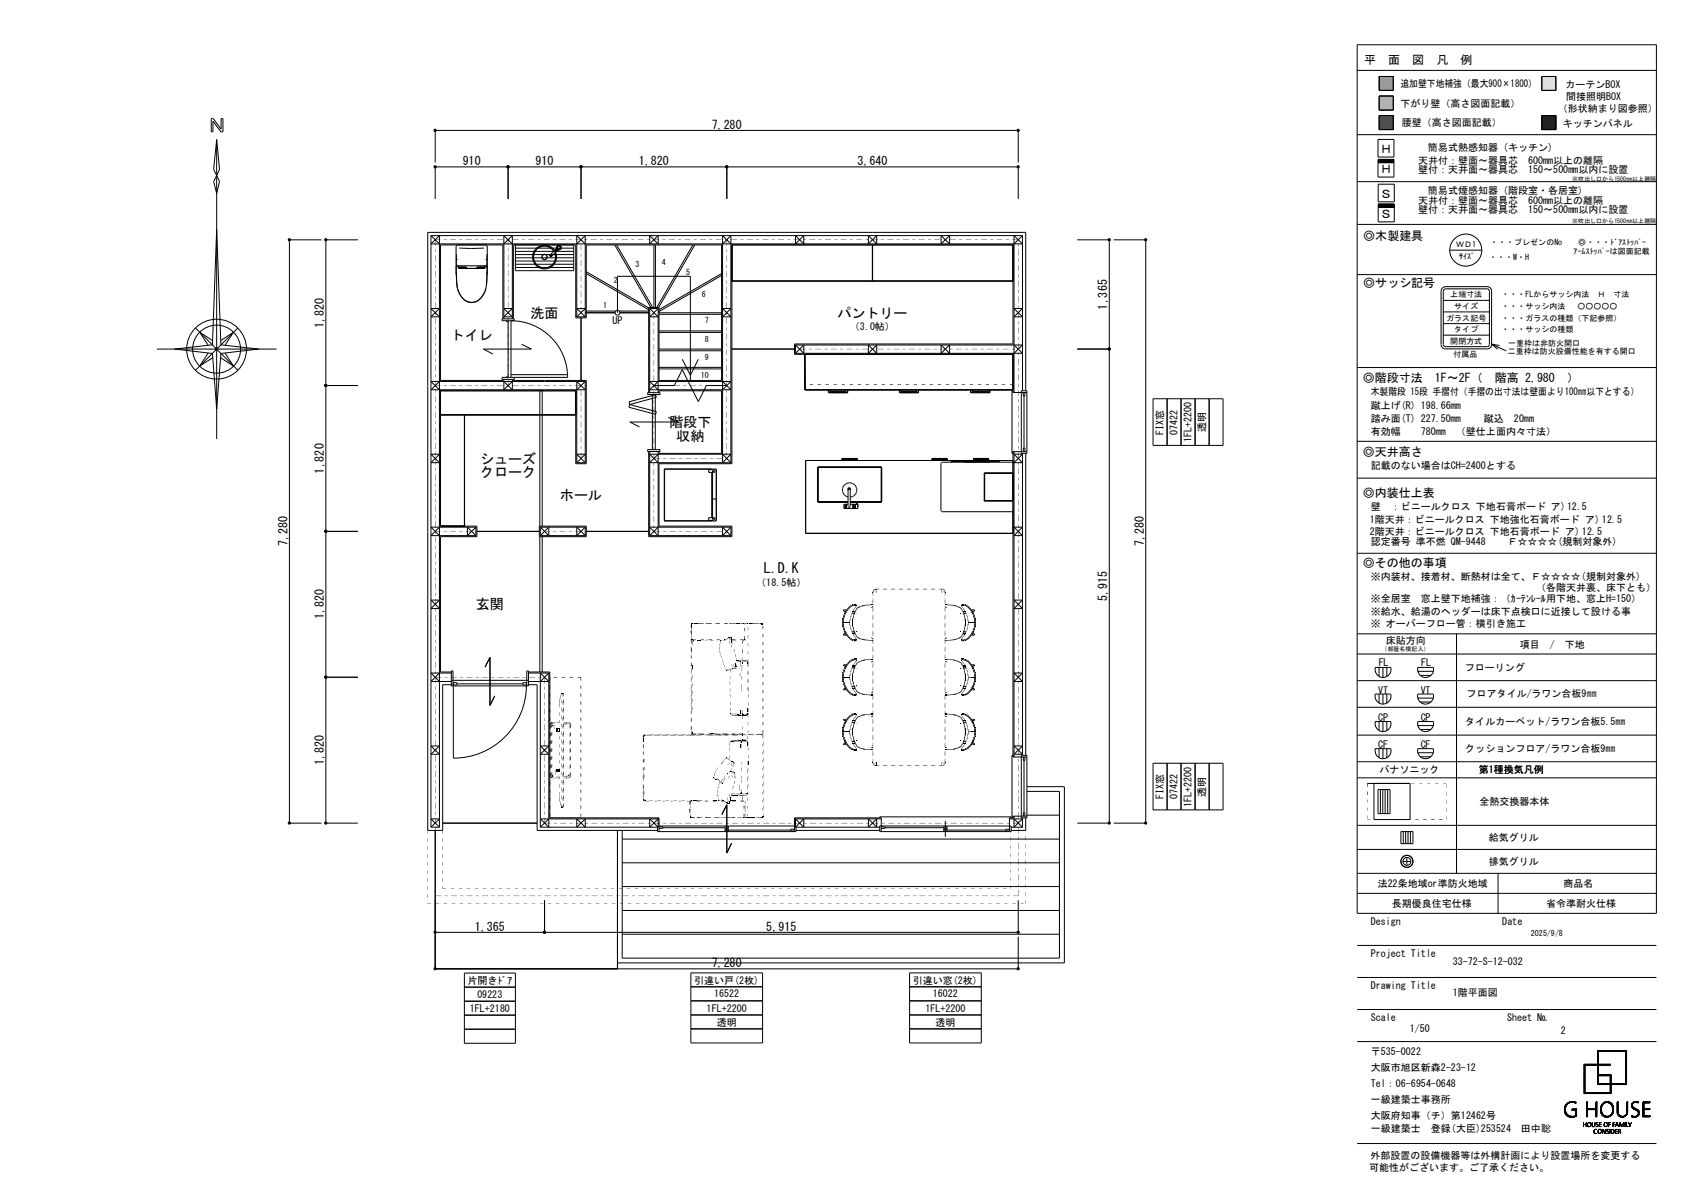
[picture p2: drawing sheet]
<svg xmlns="http://www.w3.org/2000/svg" width="420mm" height="297mm" viewBox="0 0 420 297" stroke-linecap="round" stroke-linejoin="round" font-family="sans-serif">
<defs><g id="words">
<g font-size="3.5">
<text x="132.5" y="79.3">洗面</text>
<text x="209.1" y="79.3">パントリー</text>
<text x="112.5" y="84.8">トイレ</text>
<text x="167.1" y="106.6">階段下</text>
<text x="168.9" y="110.1">収納</text>
<text x="119.9" y="115.7">シューズ</text>
<text x="119.9" y="119.2">クローク</text>
<text x="139.8" y="124.8">ホール</text>
<text x="190.8" y="143">L.D.K</text>
<text x="118.8" y="152.1">玄関</text>
</g>
<g font-size="3">
<text x="340.7" y="16.1">平　面　図　凡　例</text>
<text x="177.7" y="32.1">7,280</text>
<text x="115.5" y="41.2">910</text>
<text x="133.7" y="41.2">910</text>
<text x="159.5" y="41.2">1,820</text>
<text x="214.1" y="41.2">3,640</text>
<text x="344.6" y="38.3">Ｈ</text>
<text x="344.6" y="43.3">Ｈ</text>
<text x="344.6" y="49.4">Ｓ</text>
<text x="340.4" y="59.8">◎木製建具</text>
<text x="344.6" y="54.4">Ｓ</text>
<text x="340.4" y="71.7">◎サッシ記号</text>
<text x="276.5" y="77.3" transform="rotate(-90 276.5 77.3)">1,365</text>
<text x="80.9" y="81.8" transform="rotate(-90 80.9 81.8)">1,820</text>
<text x="340.3" y="95.3">◎階段寸法　1F～2F（　階高 2,980　）</text>
<text x="340.3" y="113.7">◎天井高さ</text>
<text x="80.9" y="118.2" transform="rotate(-90 80.9 118.2)">1,820</text>
<text x="340.3" y="124">◎内装仕上表</text>
<text x="71.8" y="136.4" transform="rotate(-90 71.8 136.4)">7,280</text>
<text x="285.6" y="136.4" transform="rotate(-90 285.6 136.4)">7,280</text>
<text x="340.3" y="141.4">◎その他の事項</text>
<text x="80.9" y="154.6" transform="rotate(-90 80.9 154.6)">1,820</text>
<text x="276.5" y="150" transform="rotate(-90 276.5 150)">5,915</text>
<text x="80.9" y="191" transform="rotate(-90 80.9 191)">1,820</text>
<text x="118.6" y="232.3">1,365</text>
<text x="191.3" y="232.3">5,915</text>
<text x="177.7" y="241.4">7,280</text>
</g>
<g font-size="2.5">
<text x="349.7" y="21.8">追加壁下地補強（最大900×1800）</text>
<text x="390.9" y="21.9">カーテンBOX</text>
<text x="349.7" y="26.8">下がり壁（高さ図面記載）</text>
<text x="389" y="28.1">（形状納まり図参照）</text>
<text x="391.1" y="25">間接照明BOX</text>
<text x="350" y="31.5">腰壁（高さ図面記載）</text>
<text x="390.3" y="31.6">キッチンパネル</text>
<text x="354.1" y="40.9">天井付：壁面～器具芯　600mm以上の離隔</text>
<text x="356.5" y="37.8">簡易式熱感知器 (キッチン)</text>
<text x="354.1" y="43.3">壁付：天井面～器具芯　150～500mm以内に設置</text>
<text x="354.1" y="50.8">天井付：壁面～器具芯　600mm以上の離隔</text>
<text x="354.1" y="53.3">壁付：天井面～器具芯　150～500mm以内に設置</text>
<text x="356.5" y="48.3">簡易式煙感知器 (階段室・各居室)</text>
<text x="152.9" y="80.8">UP</text>
<text x="212.2" y="82.5">（3.0帖）</text>
<text x="342.3" y="98.7">木製階段 15段 手摺付（手摺の出寸法は壁面より100㎜以下とする）</text>
<text x="342.3" y="102">蹴上げ(R) 198.66mm</text>
<text x="301" y="107.8" transform="rotate(-90 301 107.8)">透明</text>
<text x="342.3" y="105.3">踏み面(T) 227.50mm</text>
<text x="370.5" y="105.2">蹴込　20mm</text>
<text x="290.5" y="108.5" transform="rotate(-90 290.5 108.5)">FIX窓</text>
<text x="294" y="108.5" transform="rotate(-90 294 108.5)">07422</text>
<text x="297.5" y="110.3" transform="rotate(-90 297.5 110.3)">1FL+2200</text>
<text x="342.3" y="108.6">有効幅</text>
<text x="354.8" y="108.6">780mm　（壁仕上面内々寸法）</text>
<text x="342.3" y="117.1">記載のない場合はCH=2400とする</text>
<text x="342" y="130.6">1階天井：ビニールクロス 下地強化石膏ボード ア) 12.5</text>
<text x="342.3" y="127.3">壁　：ビニールクロス 下地石膏ボード ア)12.5</text>
<text x="342" y="133.5">2階天井：ビニールクロス 下地石膏ボード ア) 12.5</text>
<text x="342.3" y="136.1">認定番号 準不燃 QM-9448　　Ｆ☆☆☆☆(規制対象外)</text>
<text x="188.8" y="146.1">（18.5帖）</text>
<text x="342.3" y="144.7">※内装材、接着材、断熱材は全て、Ｆ☆☆☆☆(規制対象外)</text>
<text x="383.5" y="147.6">（各階天井裏、床下とも）</text>
<text x="342.3" y="150.2">※全居室　窓上壁下地補強：（ｶｰﾃﾝﾚｰﾙ用下地、窓上H=150）</text>
<text x="342.3" y="153.4">※給水、給湯のヘッダーは床下点検口に近接して設ける事</text>
<text x="342.3" y="156.6">※ オーバーフロー管：横引き施工</text>
<text x="346.1" y="160.7">床貼方向</text>
<text x="379.5" y="161.8">項目　/　下地</text>
<text x="344.3" y="166.3">FL</text>
<text x="354.9" y="166.3">FL</text>
<text x="365.8" y="167.6">フローリング</text>
<text x="344.1" y="173.1">VT</text>
<text x="354.7" y="173.1">VT</text>
<text x="344.1" y="179.9">CP</text>
<text x="354.8" y="180">CP</text>
<text x="366.2" y="174.1">フロアタイル/ラワン合板9㎜</text>
<text x="365.9" y="180.8">タイルカーペット/ラワン合板5.5㎜</text>
<text x="344.1" y="186.7">CF</text>
<text x="354.8" y="186.7">CF</text>
<text x="365.9" y="187.6">クッションフロア/ラワン合板9㎜</text>
<text x="344.4" y="193">パナソニック</text>
<text x="369.3" y="193">第1種換気凡例</text>
<text x="290.5" y="199.4" transform="rotate(-90 290.5 199.4)">FIX窓</text>
<text x="294" y="199.4" transform="rotate(-90 294 199.4)">07422</text>
<text x="297.5" y="201.3" transform="rotate(-90 297.5 201.3)">1FL+2200</text>
<text x="301" y="198.8" transform="rotate(-90 301 198.8)">透明</text>
<text x="366.9" y="201">全熱交換器本体</text>
<text x="369.2" y="209.9">給気グリル</text>
<text x="369.2" y="215.9">排気グリル</text>
<text x="344" y="221.4">法22条地域or準防火地域</text>
<text x="390.4" y="221.4">商品名</text>
<text x="347.6" y="226.4">長期優良住宅仕様</text>
<text x="386" y="226.4">省令準耐火仕様</text>
<text x="342.3" y="230.8">Design</text>
<text x="375.1" y="230.8">Date</text>
<text x="342.3" y="238.8">Project Title</text>
<text x="116.7" y="245.5">片開きﾄﾞｱ</text>
<text x="173.4" y="245.5">引違い戸(2枚)</text>
<text x="227.9" y="245.5">引違い窓(2枚)</text>
<text x="362.8" y="241">33-72-S-12-032</text>
<text x="119.2" y="249">09223</text>
<text x="178.4" y="249">16522</text>
<text x="232.9" y="249">16022</text>
<text x="342.3" y="246.8">Drawing Title</text>
<text x="362.8" y="248.7">1階平面図</text>
<text x="117.3" y="252.6">1FL+2180</text>
<text x="176.4" y="252.5">1FL+2200</text>
<text x="179" y="256">透明</text>
<text x="231.1" y="252.5">1FL+2200</text>
<text x="233.6" y="256">透明</text>
<text x="342.3" y="254.8">Scale</text>
<text x="352" y="257.7">1/50</text>
<text x="376.3" y="254.8">Sheet №</text>
<text x="342.3" y="263.4">〒535-0022</text>
<text x="389.8" y="258">2</text>
<text x="342.3" y="267.4">大阪市旭区新森2-23-12</text>
<text x="342.3" y="271.4">Tel：06-6954-0648</text>
<text x="342.3" y="275.4">一級建築士事務所</text>
<text x="342.3" y="279.4">大阪府知事（チ）第12462号</text>
<text x="342.3" y="282.6">一級建築士　登録(大臣)253524　田中聡</text>
<text x="341.9" y="292.3">可能性がございます。ご了承ください。</text>
<text x="342.2" y="289.2">外部設置の設備機器等は外構計画により設置場所を変更する</text>
</g>
<g font-size="2">
<text x="363.6" y="61.8">ＷＤ1</text>
<text x="364.4" y="64.6">ｻｲｽﾞ</text>
<text x="371.8" y="64.8">・・・W・H</text>
<text x="372.1" y="61.1">・・・プレゼンのNo</text>
<text x="392.9" y="63.4">ｱｰﾑｽﾄｯﾊﾟｰは図面記載</text>
<text x="394.1" y="61.1">◎・・・ﾄﾞｱｽﾄｯﾊﾟｰ</text>
<text x="153.3" y="70.7">2</text>
<text x="158.7" y="66.8">3</text>
<text x="165.3" y="66">4</text>
<text x="171.4" y="68.7">5</text>
<text x="150.6" y="76.8">1</text>
<text x="175.3" y="74.1">6</text>
<text x="362.1" y="74.3">上端寸法</text>
<text x="363.1" y="77.1">サイズ</text>
<text x="374.9" y="77.1">・・・サッシ内法　 ○○○○○</text>
<text x="374.9" y="74.3">・・・FLからサッシ内法　Ｈ　寸法</text>
<text x="176" y="80.7">7</text>
<text x="361.1" y="80">ガラス記号</text>
<text x="363.1" y="82.9">タイプ</text>
<text x="374.9" y="82.9">・・・サッシの種類</text>
<text x="374.9" y="80">・・・ガラスの種類（下記参照）</text>
<text x="176" y="85.3">8</text>
<text x="176" y="89.8">9</text>
<text x="362.1" y="85.8">開閉方式</text>
<text x="363" y="89">付属品</text>
<text x="376.5" y="88.4">二重枠は防火設備性能を有する開口</text>
<text x="376.6" y="86.4">一重枠は非防火開口</text>
<text x="175" y="94.4">10</text>
<text x="382.3" y="233.6">2025/9/8</text>
</g>
<g font-size="1.5">
<text x="392.6" y="45.1">※吹出し口から1500㎜以上離隔</text>
<text x="392.6" y="55.8">※吹出し口から1500㎜以上離隔</text>
<text x="345" y="162.6">（部屋名横記入）</text>
</g>
</g></defs>
<path d="M344.4 19.1h3.5v3.5h-3.5z" fill-rule="evenodd" fill="#979797" stroke="#979797" stroke-width=".25"/>
<g fill="none" stroke="#000" stroke-width=".25">
<path d="M338.9 17.6h74.7M338.9 11.2h74.7v216.8h-74.7zM344.4 19.1h3.5v3.5h-3.5zM385 19.1h3.5v3.5h-3.5zM53.2 30.3v2.6h-.5v-3.3h.6l1.9 2.6M53.2 30.3h.1M53.2 30.3l2 2.6h.5v-3.3h-.5v2.6M54.1 34.8l-.8 7.5 .8 1.5M54.1 34.8l.7 7.5-.7 1.5M54.1 34.8v74.8M55.2 32.2h.1M338.9 33.6h74.7"/>
<path d="M344.1 34.8h4v4.4h-4zM344.1 39.8h4v4.4h-4zM344.1 39.9h4M344.1 39.8h4M344.4 24h3.5v3.5h-3.5zM344.4 28.8h3.5v3.5h-3.5zM385 28.8h3.5v3.5h-3.5zM54.1 43.8l.7 1.5-.7 3-.8-3zM54.1 57.2l1.1 28.9 9.4 1-9.4 1.1-1.1 13.9-1.1-13.9-9.4-1.1 9.4-1zM80.3 59.9h-8v145.5h8M89.4 59.9h-8v145.5h8M107.6 58.8v147.7"/>
<path d="M107.6 58.8h147.7M107.6 58.8l2.1 2.1M108.7 40.6v-8h145.6v8M108.7 49.7v-8h145.6v8M126.9 41.7v8M145.1 41.7v8M162.2 58.8v2.1l2.1-2.1v2.1zM181.5 41.7v8M198.6 58.8l2.1 2.1v-2.1l-2.1 2.1zM216.8 58.8v2.1l2.1-2.1v2.1zM235 58.8v2.1l2.1-2.1v2.1zM255.3 58.8v38.7"/>
<path d="M255.3 58.8l-2.1 2.1M269 59.9h8v145.5h-8M278.1 59.9h8v145.5h-8M338.9 56h74.7M338.9 45.3h74.7M344.1 40.6h4M344.1 40.5h4M344.1 40.4h4M344.1 40.3h4M344.1 40.2h4M344.1 40.1h4M344.1 40h4"/>
<path d="M344.1 51.7h4M344.1 46h4v4.4h-4zM344.1 51h4v4.4h-4zM344.1 51.6h4M344.1 51.5h4M344.1 51.4h4M344.1 51.3h4M344.1 51.2h4M344.1 51.1h4M107.6 77h2.1l-2.1 2.1h2.1zM114 63.5v2.8M114 67.8l.2 4.2"/>
<path d="M114 66.4h.4M114 66.5l-.1 1.9 .3 3.6M114 66.3h7.5M114 66.3v.7M114 61.6h.1M114.2 64.6l-.2 .3M114.2 72l.9 2M114.3 61.1l-.4 .5v6.8M114.4 66.4l.1 .5zM114.5 67h6.5M114.6 66.8h1.7M114.6 66.7h1.7"/>
<path d="M114.7 61.9l3.1 .1 3.1-.1M115.1 74a3.2 3.2 0 0 0 2 1.4M116.5 66.7l-1.9-.1v.4M116.5 66.7v.3M116.5 66.7v.1M117.1 75.4l.7 .1M118.4 75.4h-1.3M119.1 66.7v.3M119.1 66.7l1.9-.1v.4M119.1 66.7l-.1 .3M119.2 66.8h1.8M119.2 66.7h1.8"/>
<path d="M119.5 74.9l-1.1 .5M121.1 66.4v.5M121.1 66.4l.5 .1M121.1 66.4v.1M121.3 61.1l.4 .5-.1 6.8M121.3 64.6l.2 .3M121.5 71.1l-.4 1.6a4.5 4.5 0 0 1-1.6 2.2M121.5 66.3l.1 2.1M121.5 61.6h.1M121.5 65.5v.8M121.6 63.5v1.9M121.6 68.3l-.1 2.8"/>
<path d="M121.6 66.7l-.1 .1M121.6 68.4l-.1 2.7M121.6 66.5h.1M125.3 79.6h3.1v.5h-3.1zM125.6 79.6v-18.5h-15.6v33.9h15.6v-.3M125.8 60.9l2.1-2.1v20.8M125.8 77h2.1l-2.1 2.1h2.1zM127.9 60.9l-2.1-2.1v20.8M128.2 79.6v-18.5h15.6v18.2h2.6v-18.2h33.8v33.9h-15.7v-18.2h-2.5v21.2M128.7 61.1v6.5h14.6v-6.5M128.7 66.8h14.6M128.7 66h14.6"/>
<path d="M128.7 65.2h14.6M128.7 64.3h14.6M128.7 63.5h14.6M128.7 62.7h14.6M128.7 61.9h14.6M133.2 64.1l.4 1.4M133.4 65.1l.2 .4M133.6 65.5l.2 .5 1.2 .7M133.6 65.5l.3 .4M134.2 66.3l.8 .5M135 66.8l1.4 .1M135 66.7l1.4 .1"/>
<path d="M135.4 63.8v.7M135.4 64.5l.2 .1M135.6 63.6l-.2 .2M135.6 64.6l.4 .2M135.6 64.7l.4 .1M136 63.5l.4 .1M136 63.5l-.4 .1M136.4 64.6l-.4 .2M136.4 63.6l.2 .5-.2 .5M136.4 63.6l.3 .4-.3 .7M137.2 63.8l.1 .1M137.2 63.8h.1"/>
<path d="M137.2 63.8l.4 .3M137.3 63.8l.3 .3M137.3 63.7l.4 .3M137.4 63.7l.3 .3M137.5 64.1h.1M137.7 64h.1M138.3 62.7a2.77 2.77 0 0 0-3.3-1.1 2.77 2.77 0 0 0-1.8 3M138.3 62.7a2.79 2.79 0 0 0-2.9-1.3 2.79 2.79 0 0 0-2.2 2.3M138.5 62.5a3 3 0 0 0-5 .1 3 3 0 0 0 1.9 4.6 3 3 0 0 0 3.5-3.6l-.2-.6M138.5 62.8l.7-.7zM138.5 63.2h.1M138.5 62.8l.8-.7-.7 .8"/>
<path d="M138.5 62.8h.1M138.6 63.2l.1 .5M138.6 63.1v.1M138.7 63.7a2.74 2.74 0 0 1-2.3 3.1M138.7 63.7a2.8 2.8 0 0 1-2.3 3.2M139.1 61.4l-.1 .6zM139.1 61.4l.4-.1 .6 .3M139.1 61.8l-1.9 2M139.3 62.1l-.8 .7M139.3 62.1l.2 .1M139.3 62.1l-.2-.1 .2-.5 .4-.1 .3 .4-.5 .4M139.5 62.2l-1.9 1.9"/>
<path d="M139.7 62.3l-.3 .1M140.1 61.6v.2M140.1 61.6l-.1 .4-.3 .3M140.1 62l-.4 .3M144 60.9l2.1-2.1v20.3M144 79.1h2.1M144 79.1l2.1-2.1h-2.1l2.1 2.1M145.1 79.3v15.7M146.1 60.9l-2.1-2.1v20.3M146.4 78.1h7.2M146.4 77.6h7.4M146.4 68.3l15.6 9"/>
<path d="M146.4 67.8l15.6 9M153.5 61.1l9 15.7M154 61.1l9 15.7M154.2 78.1v-9.1h18.2v26M154.6 77.6h7.4M154.8 78.1h7.2M162.2 77v21M162.2 77l2.1 2.1h-2.1l2.1-2.1M162.2 77h2.1M163.3 61.1v15.7M163.7 61.1v15.7M164.3 77v21"/>
<path d="M164.5 78.1h15.7M164.5 78.4h15.7M173 61.1l-9 15.7M173.5 61.1l-9 15.7M180.2 68.3l-15.7 9M180.2 68.7l-15.7 9.1M180.4 60.9l2.1-2.1v56.7M180.4 77h2.1l-2.1 2.1h2.1zM182.5 60.9l-2.1-2.1v56.7l2.1-2.1h-20.3l2.1 2.1M182.8 70.1h.1M182.8 70.1h70.1M217.8 61.1v9"/>
<path d="M217.8 70.1h.1M253.2 77h2.1l-2.1 2.1h2.1zM338.9 68.5h74.7M360.4 77.9h11.5M360.4 75h11.5M360.9 71.5h10.4a1.1 1.1 0 0 1 1.1 1.2v13.2a1.07 1.07 0 0 1-1.1 1.2h-10.4M360.9 72.1h10.4l.3 .1 .3 .5-.1 13.6-.5 .2h-10.4M361 72.1l-.4 .2-.2 .4v13.3l.1 .3 .5 .2M361 71.5a1.14 1.14 0 0 0-1.2 1.2v13.2a1.1 1.1 0 0 0 1.2 1.2M362 62.4h8M39.2 87.1h29.8M48.8 81.9l10.6 10.5"/>
<path d="M52 88.1l-2.1 3.3 3.2-2.1M53.1 85l-3.2-2.1 2.1 3.3M55.1 85l3.2-2.1-2.1 3.3M56.2 88.1l2.1 3.3-3.2-2.1M59.4 81.9l-10.6 10.5M81.4 96.2h8M109.7 95.2l-2.1 2.1h38.5l-2.1-2.1v20.3M125.8 94.7v2.6l2.1-2.1M126.5 80.1v.2h.4M126.9 80.1v14.1M126.9 94h-.4v.2M127.6 94.2v-14.1a14.1 14.1 0 0 1 14.1 14.1h-14.9v.1l-1.5-.1v.5h3.1v-.5"/>
<path d="M127.6 93.5h14.1M127.9 94.7v2.6l-2.1-2.1M128.2 94.7v.3h18.2v20.7h-2.6v-18.2h-33.8v33.8h9.1v2.6h-9.1v33.8h2.7M130.3 85.9l2.4 1.2h-12l2.4 1.2M134.8 97.5v33.8M135.4 97.5v33.8M146.1 95.2h-38.5l2.1 2.1M146.1 95.2v20.3M146.1 95.2l-2.1 2.1M161.7 98h3.1v.5h-3.1zM162.9 98.5v13.7M163.3 96.2h5.1l1.9-4 4.1 8 2-4h5.1"/>
<path d="M163.6 98.5v13.7M164.3 95.2l-2.1 2.1h20.3l-2.1-2.1M164.3 97.3l-2.1-2.1h20.3l-2.1 2.1M164.5 87.1h15.7M164.5 82.6h15.7M164.5 83h15.7M164.5 87.5h15.7M164.5 91.7h15.7M164.5 92.1h15.7M164.5 98v-.5h15.7v15.7h-15.7v-.5M170.3 89.7l2.1 3.9 2-3.9M182.8 87.1h15.6"/>
<path d="M198.6 86.1l2.1 2.1v-2.1l-2.1 2.1M198.6 86.1h56.7l-2.1 2.1M198.6 86.1v2.1M201 88.4v8.9M201 88.4l.1 8.9h51.8M201 88.4v8.8M206.8 97.3l.1 .7M206.9 97.3v.7h4.7v-.7M207.2 97.7h.1M207.3 97.3v.4M207.3 97.7h.1M207.3 97.7h3.9"/>
<path d="M211.2 97.7h.1M211.2 97.3v.4M211.7 97.3l-.1 .7M216.8 86.1l2.1 2.1v-2.1l-2.1 2.1zM224.6 97.3v.7h4.7v-.7M224.6 98h.1M225 97.7h.1M225 97.7h3.9M225 97.3v.4M228.9 97.3v.4M228.9 97.7h.1M229.3 98h.1"/>
<path d="M235 86.1v2.1l2.1-2.1v2.1zM242.4 97.3v.7M242.7 97.7h.1M242.8 97.3v.4M242.8 97.7h3.9M242.8 97.7h.1M246.7 97.7h.1M246.7 97.3v.4M247.1 97.3v.7h-4.7v-.3M252.9 88.4v.1M252.9 88.6v8.7h-51.9M252.9 97.5h-.2v15.7h.2"/>
<path d="M253.2 98v-39.2l2.1 2.1h-147.7l2.1-2.1v147.7M253.2 86.1l2.1 2.1h-56.7M255 97.5h1.4v15.7h-1.4zM255.5 98v.8h.4v-.8M255.7 98.8v13M256.1 97.5v-39.5h-149.3v149.3h3.7v-36.4h2.2M256.4 98h-3.5v-9.6h-54.5v-2.5h54.5v-24.8h-70.1v54.6h-18.3v15.6h18.3v2.6h-20.8v-21.2M269 87.1h8M287.9 99.5h17.5v11.7h-17.5zM291.4 99.5v11.7M294.9 99.5v11.7M298.4 99.5v11.7"/>
<path d="M301.9 99.5v11.7M338.9 91.7h74.7M360.4 80.8h11.5M360.4 83.7h11.5M372.4 85.9l3.7 1.7M372.4 85.9l2 .3M372.4 85.9l1.6 1.3M107.6 113.4h2.1l-2.1 2.1h2.1zM110 103.5h33.8M116 103.5v27.8M144 115.5l2.1-2.1h-2.1l2.1 2.1M144 115.5h2.1"/>
<path d="M157.1 100.3l6.6-1.8 .2 .7-6.7 1.8zM157.2 101l6.7 1.7-.2 .7-6.6-1.8zM161.7 112.2h3.1v.5h-3.1zM162.2 112.7v21M164.3 113.4l-2.1 2.1h20.3M164.3 112.7v21l-2.1-2.1h20.3M165.9 117.1h11.8M165.9 117.1v12.9M165.9 117.1h11.8v.1M165.9 117.1h.1M166.9 104.1l2.3 1.2h-11.9l2.4 1.3M177.7 117.9v11.3"/>
<path d="M177.7 117.2h.2M177.9 117.2v-.1l1 .1v12.7l-.2 .1h-.8v-.1M177.9 117.9h-.9v-.7h1.2l.3 .3v.4h-.4v-.4h-.2v12.1h.2v-.4h.4v.4l-.3 .3h-1.2v-.7h.9M180.4 113.4l2.1 2.1M204.1 116.8v8.3M204.2 116.7l.1 8.6v-.1M204.2 116.7v8.5M204.2 116.7h15.9M204.2 116.7h.1M204.2 116.7l-.1 .1M204.3 116.6l-.1 .1zM210.2 114.4v.5"/>
<path d="M210.3 114.4l3.7 .1M210.3 114.4h3.7v.5M210.4 114.7h3.4v.2M210.5 114.7v.2M220 116.6h.1M220 116.6v.1M220 116.6l.1 .1M220 116.7v8.5M220.1 116.6h-15.9l-.1 .2M220.1 116.7v8.5M220.1 116.6v.1M220.1 116.8h.1"/>
<path d="M220.1 116.7v.1M232.7 114.5v.4M232.7 114.5h3.8M232.7 114.9v-.5h3.8v.5M233 114.9v-.2h3.3v.2M237.5 115.4v-.3h12l-.1 .3M237.6 115.1v-.1h11.8v.1M240.9 115.4h6.2M245.7 118.1h7.2M245.8 118.1v6.9h7.1M245.8 118.1l.1 6.9M245.9 118.2h7v6.7h-7z"/>
<path d="M246 118.1l-.2 .1M246.6 114.7v.2M246.6 114.7h-3.3v.2M246.8 114.4l-3.7 .1M246.8 114.4v.5M246.8 114.4h-3.7v.5M252.9 115.5l-.1-.1h-17.5l-.4 .3 .1 11.9 .3 .1h17.5l.1-.1M252.9 114.9h-51.7v18.2h51.7M252.9 118.1h-7.1M253.2 113.4l2.1 2.1h-2.1l2.1-2.1zM253.2 112.7v76.2M255.3 113.2v75.3"/>
<path d="M255.5 112.7v-.9h.4v.9M256.1 113.2v75.3M256.4 112.7h-3.5v76.2h3.5M338.9 110.2h74.7M338.9 119.3h74.7M81.4 132.6h8M109.7 131.6l-2.1 2.1h11.2M118.8 131.6h-11.2l2.1 2.1M118.8 131.6l-2.1 2.1v-2.1l2.1 2.1M118.8 131.6v2.1M119.1 132.6h15.6M134.7 131.3h11.7v2.6h-11.7z"/>
<path d="M134.8 133.9v33.8M134.9 131.6l2.1 2.1v-2.1l-2.1 2.1M134.9 131.6v2.1M134.9 133.7h11.2M134.9 131.6h11.2M135.4 133.9v33.8M146.1 131.6l-2.1 2.1v-2.1l2.1 2.1M146.1 131.6v2.1M146.4 132.6h15.6M162.2 133.7h20.3M164.3 131.6l-2.1 2.1M165.9 130h11.8"/>
<path d="M165.9 130h.1M177.7 129.9v.1h-11.8M177.9 124.5h1M182.5 131.6v2.1M182.5 131.6l-2.1 2.1v-2.1l2.1 2.1M201.2 133.1h51.7M204.1 125.1l.1 .1M204.2 125.2l7.6 .1M204.2 125.2h7.6M204.3 125.2h-.1M210.7 126.2l.1 .7M210.8 125.9l-.1 .3"/>
<path d="M210.8 126.9h.1M210.8 125.9h.1M211.2 125.9v1M211.8 124a1.8 1.8 0 0 1-1.1-2.8 1.8 1.8 0 0 1 3 .2 1.8 1.8 0 0 1-1.4 2.7M211.8 125.9h-1v1M211.8 121.8h.4M211.8 121.8v.4M212.2 121.8l.1 4.6-.2 .3h-.2l-.1-.2v-4.4l.3-.1 .2 .2M212.3 125.2h7.8M212.3 125.9h1.2v1M213 125.9v1M213.1 125.9v1"/>
<path d="M213.5 126.9h.1M213.5 125.9h.1M213.9 125.9h-.4v1M213.9 125.4h.2M214 125.3l-.1 .7M214 125.4h.1M214.1 125.3v.1M214.1 125.3h.1M214.1 125.3l-.1 .1M214.1 125.3v.7M214.1 125.9h.1M214.2 125.9v1h-3.4"/>
<path d="M214.2 125.9v.3M214.2 126.8v.1M214.2 126v.2M214.2 126.2v.3M220 125.2v.1M220 125.3h.1M220 125.3h-7.7M220 125.1l.1 .1M220.1 125.2l-.1 .1M220.1 125.1l-.1 .2M220.1 125.1h.1M220.1 125.1l-.1 .1"/>
<path d="M220.1 125.1v.1M245.7 125h7.2M245.8 124.9h.1M245.9 125h.1M253.2 131.6l2.1 2.1h-2.1l2.1-2.1zM338.9 138.1h74.7M107.6 149.8h2.1l-2.1 2.1h2.1zM253.2 149.8h2.1l-2.1 2.1h2.1zM338.9 158.2h74.7M363.7 158.2v59.8M81.4 169h8M109.7 168l-2.1 2.1h5.1"/>
<path d="M112.7 168h-5.1l2.1 2.1M112.7 169.8h19.3M113.1 171.2v-3.7h-.4v3.7h19.3v-3.7h-.5v3.7M113.2 171h.9v-.6h-.9v18.8a18.2 18.2 0 0 0 18.2-18.2M114.1 170.7h16.5M121.1 166.5l1.2-2.4v12l1.2-2.4M130.6 170.4h.8v.6h-.8zM132 167.7h5.3v36.4h27.2v3.5M132 170.9h2.1v36.4h30.1M132 168h5M132 170.1h5l-2.1-2.1v38.5M137 168v38.5l-2.1-2.1h29.6"/>
<path d="M137 168l-2.1 2.1M253.2 168h2.1l-2.1 2.1h2.1zM338.9 163.2h74.7M338.9 169.9h74.7M338.9 176.5h74.7M343.4 173.2h3.9M343.4 166.6h3.9a1.99 1.99 0 0 1-2 2.5 1.99 1.99 0 0 1-1.9-2.5zM343.4 173.3a1.99 1.99 0 0 0 1.9 2.4 1.99 1.99 0 0 0 2-2.4M344.3 166.6v2.2M344.3 173.3v2.2M345.3 166.6v2.5M345.3 173.3v2.5"/>
<path d="M346.3 166.6v2.2M346.3 173.3v2.2M354 173.2h3.9M354 167.6h3.9M354 174.2h3.9M354 166.6h3.9a1.99 1.99 0 0 1-1.9 2.5 1.99 1.99 0 0 1-2-2.5zM354 173.3a1.99 1.99 0 0 0 2 2.4 1.99 1.99 0 0 0 1.9-2.4M354.6 168.6h2.7M354.6 175.2h2.7M107.6 186.2h2.1l-2.1 2.1h2.1zM134.9 186.2h2.1l-2.1 2.1h2.1zM252.9 188.5h-.2v15.6"/>
<path d="M253.2 186.2h2.1l-2.1 2.1h2.1zM255 188.5h1.4v15.6h-1.4zM255.5 188.9v.9h.4v-.9M255.7 189.8v13M256.4 196.3h9.4v44h-111.6M256.4 197.5h8.1v41.6h-109.1v-31.8M287.9 190.5h17.5v11.6h-17.5zM291.4 190.5v11.6M294.9 190.5v11.6M298.4 190.5v11.6M301.9 190.5v11.6M338.9 194.1h74.7"/>
<path d="M338.9 183.5h74.7M338.9 190.1h74.7M341.4 195.5h10.7v9.1h-9v-9.1M343.4 180.1h3.9a1.99 1.99 0 0 1-2 2.5 1.99 1.99 0 0 1-1.9-2.5zM343.4 186.9h3.9a1.99 1.99 0 0 1-2 2.5 1.99 1.99 0 0 1-1.9-2.5zM344.1 197.1h3v6h-3zM344.3 180.1v2.2M344.3 186.9v2.2M344.7 197.1v6M345.3 197.1v6M345.3 180.1v2.5M345.3 186.9v2.5"/>
<path d="M345.9 197.1v6M346.3 180.1v2.2M346.3 186.9v2.2M346.5 197.1v6M354 180.1h3.9M354 181.1h3.9M354 186.9h3.9M354 187.9h3.9M354 180.1a1.99 1.99 0 0 0 2 2.5 1.99 1.99 0 0 0 1.9-2.5M354 186.9a1.99 1.99 0 0 0 2 2.5 1.99 1.99 0 0 0 1.9-2.5M354.6 182.1h2.7M354.6 188.9h2.7"/>
<path d="M107.6 206.5l2.1-2.1h-2.1l2.1 2.1M107.6 206.5h2.1M108.7 207.3v34.5h145.6v-8M110.5 205.4h23.6M134.9 206.5h29.4M137 204.4l-2.1 2.1M144 204.4v2.1l2.1-2.1v2.1zM154.2 207.3v34.5M155.4 215.3h109.1M155.4 209.4h109.1M162.2 204.4v2.1l2.1-2.1v2.1zM164.2 206.5v1.1h34.6v-1.1"/>
<path d="M164.3 206.2h34.3M164.5 206.4h1v.4h-1M165.5 206.6h15.5M180.3 203.3l1.2-2.4v12l1.2-2.4M181 206.4h.9v.4h-.9zM181 207h.9v.4h-.9zM181.9 207.2h15.5M198.4 207.6v-3.5h21.6v3.5M198.4 204.4h21.6M198.4 207h-1v.4h1M198.6 206.5h21.1M198.6 204.4v2.1l2.1-2.1v2.1z"/>
<path d="M198.8 207.3h20.9M216.8 204.4v2.1l2.1-2.1v2.1zM219.7 206.2h32.8v1.4h-32.8zM219.7 204.1v-.2h32.8v.2M220 206.4h1v.4h-1M221 206.6h14.6M235.6 206.4h.9v.4h-.9zM235.6 207h.9v.4h-.9zM236.1 204.9v4M236.5 207.2h14.7M252.1 207h-.9v.4h.9M252.5 206.5h2.8"/>
<path d="M253.2 203.7v2.8l2.1-2.1h-3.2M253.2 204.4l2.1 2.1M255.3 204.1v2.4M255.5 203.7v-.9h.4v.9M256.1 204.1v3.2h-3.6M256.4 203.5h8.1M256.4 203.7h-3.5v.4h-.8v3.5M338.9 218h74.7M338.9 212h74.7M338.9 206h74.7M349.8 207.6h3v3h-3zM350.3 215h2"/>
<path d="M350.4 207.6v3M351 207.6v3M351.3 214v2M351.6 207.6v3M352.2 207.6v3M374.1 218v10M136 224.7v8M155.4 233.2h109.1M155.4 227.2h109.1M155.4 221.3h109.1M254.3 224.7v8h-145.6M338.9 236h74.7"/>
<path d="M338.9 223h74.7M116 242.9h12.7v17.5h-12.7zM116 246.4h12.7M116 249.9h12.7M116 253.4h12.7M116 256.9h12.7M172.5 242.8h17.9v17.5h-17.9zM172.5 246.3h17.9M172.5 249.8h17.9M172.5 253.3h17.9M172.5 256.8h17.9M227.1 246.3h17.9"/>
<path d="M227.1 242.8h17.9v17.5h-17.9zM227.1 249.8h17.9M227.1 253.3h17.9M227.1 256.8h17.9M338.9 244h74.7M338.9 252h74.7M338.9 260h74.7M390.6 277.2l.5 .5M390.6 277.1l.4 .4M390.6 277l.4 .5M390.6 276.9l.3 .4M390.6 276.7l.3 .4"/>
<path d="M390.6 276.6l.3 .4M390.6 276.6l.3 .3M390.6 276.5l.3 .3M390.7 277.5l1.3 1.3-.5-.5M390.7 277.4l.5 .5M390.7 277.3l.4 .5M390.7 276.4l.2 .2M390.7 277.6l1.2 1.2M390.7 276.2l.2 .2M390.7 277.7l1.1 1.1M390.8 277.9l.8 .8M390.8 277.8l.9 1"/>
<path d="M390.8 275.9l.2 .3M390.8 276l.3 .1M390.8 275.8l.3 .3M390.9 278.1l.5 .5M390.9 277.2l-.3-.4 .3 .4M390.9 276.7l-.2-.3 .2 .3M390.9 275.7l.2 .4-.2-.3M390.9 275.7l.3 .2-.2-.3 .3 .2M390.9 276.5l-.2-.3 .2 .4M391 275.6l.2 .2M391 276.3l-.3-.2 .3 .3M391.1 275.5l.2 .3"/>
<path d="M391.1 275.5l.2 .2M391.1 275.5l.3 .2M391.2 275.4l.2 .2M391.2 278l-.5-.6 1.4 1.4M391.3 275.3l.3 .2M391.5 275.2l.2 .2M391.5 275.5l-.3-.1 .3 .2M391.6 275.5l-.2-.2 .2 .2M391.6 275.2l.1 .2M391.6 275.1l.2 .2M391.6 275.5l-.2-.2 .1 .2M391.6 278.4l.5 .4"/>
<path d="M391.7 275.1l.2 .2M391.7 275.1l.3 .2M391.7 278.4l.4 .4M391.8 278.4l.4 .4M391.8 278.5l.5 .3-.4-.3M392 278.5l.4 .3-.4-.2M392.1 275l.2 .2M392.1 275l.3 .2M392.1 278.6l.5 .2-.3-.2M392.2 275.2l-.3-.2 .2 .3M392.2 275l.3 .2M392.3 275l.3 .2"/>
<path d="M392.3 278.6l.3 .2M392.4 275l.3 .2M392.4 278.6l.3 .2M392.5 275l.3 .2M392.5 277v.1M392.5 276.9v.2M392.5 276.9l.1 .2M392.5 278.6l.3 .2-.2-.2M392.6 276.8l.3 .3M392.6 275l.3 .2M392.6 278.6l.2 .2M392.6 278.6l.4 .2"/>
<path d="M392.6 276.8l.4 .3-.3-.3M392.6 275l.4 .2M392.7 277.1l-.2-.3 .3 .3M392.7 275l.4 .2M392.7 276.8l.4 .3M392.7 276.8l.3 .3M392.8 278.6l.2 .2M392.8 276.8l.3 .3M392.9 275l.3 .3-.3-.3M392.9 276.8l.3 .3M392.9 275l.5 .3M392.9 278.6l.3 .2"/>
<path d="M393 276.8l.3 .3-.2-.3M393 275l.4 .4M393 278.6l.4 .2M393 276.8l.3 .3M393.1 276.8l.6 .6M393.1 278.8l-.3-.2 .3 .2M393.1 276.8l.6 .5M393.1 275l.4 .4M393.2 276.8l.5 .4M393.2 275l.3 .3-.2-.3M393.3 278.5l.2 .2M393.3 276.8l.4 .4"/>
<path d="M393.4 276.8l.3 .3M393.4 275l.1 .2-.1-.2M393.4 278.1l.3 .4-.3-.3M393.4 278l.3 .4M393.4 278l.3 .3M393.4 277.7l.3 .5-.3-.3M393.4 277.5l.3 .5M393.4 277.4l.3 .3M393.4 277.2l.3 .5M393.4 276.8l.3 .1M393.4 278.7l-.2-.2 .3 .2M393.4 278.4l.2 .2"/>
<path d="M393.4 278.2l.3 .4M393.4 277.5l.3 .3M393.4 277.3l.3 .2M393.5 275.1h.1M393.5 276.8l.2 .1M393.6 276.8l.1 .1M393.7 276.8h.1M395.5 272.9v.1M395.5 272.2l.3 .5M395.5 272.1l.3 .3M395.5 271.9l.3 .4M395.5 271.8l.3 .4"/>
<path d="M395.5 271.5l.3 .5M395.5 271.4l.3 .3M395.5 271.1l.3 .4M395.5 270.9l.3 .3M395.5 270.8l.3 .3M395.5 270.6l.3 .4M395.5 270.5l.3 .3M395.5 270.4l.3 .3M395.5 270.3l.3 .3M395.5 270.2l.3 .4-.3-.3M395.5 268.3l.3 .4M395.5 268.5l.3 .3"/>
<path d="M395.5 268.8l.3 .3M395.5 268.9l.3 .3-.3-.3M395.5 269l.3 .3M395.5 269.1l.3 .3M395.5 269.2l.3 .3-.3-.3M395.5 269.3l.3 .3-.3-.2M395.5 269.4l.3 .3M395.5 269.5l.3 .3M395.5 269.6l.3 .3M395.5 270.1l.3 .3M395.5 269.8l.3 .3M395.5 272.5l.5 .5"/>
<path d="M395.5 272.7l.4 .3-.4-.2 .2 .2M395.5 265.9l.3 .4M395.5 266.3l.3 .2M395.5 266.2l.3 .4-.3-.3M395.5 266.4l.3 .3M395.5 265.7l.3 .3-.2-.1M395.5 265.8l.3 .3M395.5 266.5l.3 .3-.3-.2M395.5 266.7l.3 .2M395.5 266.1l.3 .3M395.5 266.3l.3 .3M395.5 267.2l.3 .5"/>
<path d="M395.5 266.6l.3 .3M395.5 267.3l.3 .2M395.5 267.7l.3 .3M395.5 267.6l.3 .2M395.5 266.8l.3 .3M395.5 267.5l.3 .4-.3-.3M395.5 267.8l.3 .3-.3-.2M395.5 268l.3 .2M395.5 268.3l.3 .2M395.5 267.5l.3 .3M395.5 268.4l.3 .2M395.5 267.6l.3 .3"/>
<path d="M395.5 268.9l.3 .2M395.5 268.1l.3 .3M395.5 268.9l.3 .3M395.5 270.6l.3 .2M395.5 271.4l.3 .2M395.5 271.6l.3 .3M395.5 267.9l.3 .3M395.5 272.8l.2 .2M395.6 265.6l.3 .3M395.6 265.9h.2M395.6 273l-.1-.1 .2 .1M395.7 265.9h.1"/>
<path d="M395.8 271.5l-.3-.2 .3 .3M395.8 271.2l-.3-.2 .3 .4M395.8 268.9l-.3-.3 .3 .4M395.8 269.9l-.3-.2 .3 .3M395.8 270.2l-.3-.3 .3 .4M395.8 265.9l-.3-.3 .3 .3M395.8 267l-.3-.3 .3 .3M395.8 267.2l-.3-.2 .3 .4M395.8 268.3l-.3-.2 .3 .3M395.8 272.8l.2 .2M395.9 272.8l.2 .2M395.9 265.6l.3 .3"/>
<path d="M395.9 265.9l-.3-.3 .5 .3M395.9 273l-.4-.5 .6 .5M396 265.6l.2 .3M396 272.8l.2 .2M396 265.6l.4 .3M396.1 272.8l.3 .2M396.1 265.6l.2 .3M396.2 276.2l.2 .5M396.2 276.1l.2 .4M396.2 275.8l.2 .3M396.2 275.7l.2 .4M396.2 275.5l.2 .4-.2-.3"/>
<path d="M396.2 275.5l.2 .3M396.2 275.3l.2 .2M396.2 275.1l.2 .5M396.2 276.5l.5 .5-.3-.3M396.2 276.4l.4 .6-.4-.5 .2 .4M396.2 278.6l.2 .2M396.2 278.5l.2 .3M396.2 278.3l.2 .5M396.2 278.2l.2 .3-.2-.3M396.2 278l.2 .4-.2-.3M396.2 277.8l.2 .3M396.2 277.5l.2 .4"/>
<path d="M396.2 277.5l.2 .3M396.2 277.4l.2 .3-.2-.2M396.2 277.2l.2 .3M396.2 277l.2 .5-.2-.3M396.2 276.9l.2 .3M396.2 276.7l.2 .5M396.2 272.8l.3 .2-.3-.2M396.2 278.3l.2 .3M396.2 278l.2 .3M396.2 277.7l.2 .3M396.2 277.3l.2 .3M396.2 276.6l.2 .4"/>
<path d="M396.2 275.4l.2 .3M396.2 278.8v-.2l.1 .2M396.2 265.6l.4 .3M396.2 275l.2 .3M396.3 272.8l.2 .2M396.3 272.8l.4 .2M396.3 275h.1M396.4 265.6l.3 .3M396.4 276.2l-.2-.3 .2 .4M396.4 275.3l-.2-.3 .2 .3M396.4 275.2l-.2-.2 .2 .2M396.4 276.9h.1"/>
<path d="M396.4 278.2l-.2-.3 .2 .3M396.4 277h.1M396.5 276.7l.4 .3M396.5 272.8l.2 .2M396.5 265.6l.3 .3M396.6 276.7l.3 .3M396.6 265.6l.3 .3M396.7 276.7l.3 .3M396.7 273l-.2-.2 .3 .2M396.7 272.8l.3 .2M396.8 276.7l.3 .3-.3-.3M396.9 276.7l.3 .3"/>
<path d="M396.9 273l-.2-.2 .3 .2M396.9 265.6l.3 .3-.2-.3M396.9 277l-.3-.3 .4 .3M397 276.7l.3 .3M397 265.9l-.3-.3 .4 .3M397 265.6l.5 .3M397.1 273l-.3-.2 .5 .2M397.1 265.6l.3 .3M397.1 276.7l.4 .3M397.2 272.8l.2 .2M397.2 276.7l.4 .3M397.2 273l-.2-.2 .3 .2"/>
<path d="M397.2 272.8l.3 .2-.2-.2M397.3 277l-.3-.3 .4 .3M397.3 265.6l.3 .3-.3-.3M397.3 276.7l.3 .3M397.3 265.6l.2 .3M397.3 265.6l.4 .3M397.4 276.7l.5 .3M397.4 272.8l.3 .2M397.5 265.6l.4 .3M397.6 273l-.3-.2 .3 .2M397.6 277l-.3-.3 .4 .3M397.6 276.7l.3 .3"/>
<path d="M397.7 276.7l.3 .3M397.7 265.6l.4 .3M397.7 272.8l.3 .2M397.8 276.7l.4 .3M397.8 273l-.3-.2 .4 .2M397.8 272.8l.3 .2M397.8 265.6l.5 .3-.3-.3M397.9 276.7l.3 .3M398 272.8l.1 .2M398 276.7l.4 .3M398 272.8l.3 .2M398.1 265.6l.3 .3"/>
<path d="M398.1 276.7l.6 .6M398.1 272.8l.3 .2-.3-.2M398.1 265.6l.3 .3-.1-.3M398.1 276.7l.6 .7M398.2 276.7l.5 .5-.2-.3M398.2 277l-.3-.3 .4 .3M398.2 272.8l.3 .2M398.2 265.6l.3 .3M398.3 276.7l.4 .5M398.3 272.8l.3 .2M398.3 272.8l.2 .2M398.4 272.8l.3 .2"/>
<path d="M398.5 276.2l.2 .3M398.5 276.1l.2 .4M398.5 275.8l.2 .5M398.5 278.7l.1 .1M398.5 278.6l.2 .2M398.5 278.4l.2 .4-.2-.3M398.5 278.1l.2 .3M398.5 277.9l.2 .3M398.5 277.5l.2 .5M398.5 277.3l.2 .2M398.5 277.1l.2 .5M398.5 276.5l.2 .3"/>
<path d="M398.5 276.8l.2 .3M398.5 277.2l.2 .2M398.5 277.5l.2 .2M398.5 275.3l.2 .2M398.5 275.1l.2 .4-.2-.3M398.5 272.8l.2 .2M398.5 275.3l.2 .3M398.5 275.4l.2 .4M398.5 275.6l.2 .5M398.5 275.8l.2 .3M398.5 265.6l.3 .3M398.5 278l.2 .3"/>
<path d="M398.5 277.9l.2 .4M398.5 277.7l.2 .3M398.5 277.4l.2 .4M398.5 277.3l.2 .4M398.5 278.7v.1M398.5 276.4l.2 .3M398.5 275.3l.2 .4M398.5 275l.2 .2M398.6 272.8l.3 .2M398.6 265.6l.5 .6-.2-.3M398.6 265.9l-.3-.3 .4 .3M398.6 275l.1 .2"/>
<path d="M398.7 272.8l.3 .2-.2-.2M398.7 275v.2M398.7 276.6l-.2-.3 .2 .3M398.7 278.5l-.2-.3 .2 .4M398.7 278.1l-.2-.3 .2 .4M398.7 276.9l-.2-.3 .2 .4M398.7 275.3l-.2-.3 .2 .4M398.7 265.6l.4 .4M398.7 275h.1M398.8 272.8l.3 .2M398.8 265.9l-.1-.3 .4 .5M398.8 265.6l.3 .3"/>
<path d="M398.9 262.5l.2 .2M398.9 262.4l.2 .2zM398.9 262.3l.1 .2M398.9 262.2l.2 .3M398.9 263.6l.2 .3M398.9 263.5l.2 .3-.2-.2M398.9 264.6l.2 .2-.2-.1M398.9 263.4l.2 .2M398.9 263.3l.2 .3M398.9 263.2l.2 .3M398.9 262.8l.2 .3M398.9 263.9l.2 .3"/>
<path d="M398.9 262.6l.2 .3M398.9 262.5l.2 .3M398.9 263.7l.2 .2M398.9 264.8l.2 .3-.2-.2M398.9 263.8l.2 .3M398.9 265l.2 .2M398.9 265.3l.2 .2M398.9 264.2l.2 .3M398.9 265.6l.3 .3M398.9 265.6l.2 .3M398.9 264.7l.2 .3M398.9 265.7l.2 .2"/>
<path d="M398.9 264.9l.2 .3M398.9 265.9l.2 .2M398.9 266l.2 .3M398.9 265.1l.2 .3M398.9 266.1l.2 .3-.2-.2M398.9 266.3l.2 .2M398.9 265.5l.3 .4M398.9 266.6l.2 .2M398.9 266.7l.2 .2M398.9 266.7l.2 .4-.2-.2M398.9 266.2l.2 .3M398.9 266.4l.2 .3"/>
<path d="M398.9 267.2l.2 .2M398.9 267.2l.2 .3-.2-.2M398.9 267.3l.2 .3M398.9 266.8l.2 .3M398.9 267.4l.2 .4-.2-.3M398.9 267.7l.2 .1M398.9 267.1l.2 .3M398.9 267.8l.2 .4M398.9 268l.5 .5zM398.9 267.5l.2 .3M398.9 268.2l.2 .2M398.9 267.7l.2 .3"/>
<path d="M398.9 268.2l.3 .3zM398.9 268.5l.2 .2M398.9 268.1l.4 .4-.2-.2M398.9 268.1l.3 .4M398.9 268.5l.2 .3-.2-.2M398.9 268.6l.2 .3M398.9 268.4l.2 .3M398.9 268.7l.2 .4M398.9 269.1l.2 .4M398.9 269.5l.2 .2-.2-.2M398.9 269.8l.2 .2M398.9 269.7l.2 .3"/>
<path d="M398.9 270.1l.2 .3M398.9 270.3l.3 .4zM398.9 270.4l.3 .3-.3-.1M398.9 270.7h.1M398.9 270.6l.1 .1M398.9 267.3l.2 .2M398.9 265.9l.2 .3M398.9 264.6l.2 .3M398.9 262.2l.3 .3M398.9 272.8l.2 .2M399 262.2l.3 .3M399 262.5l.1 .1"/>
<path d="M399 272.8l.3 .2M399 262.5h.1M399.1 272.8l.4 .2-.3-.2M399.1 268.4l.1 .1M399.1 264.5l-.2-.3 .2 .6M399.1 263.2l-.2-.3 .2 .5M399.1 264.2l-.2-.2 .2 .4M399.1 262.9l-.2-.2 .2 .4M399.1 264l-.2-.3 .2 .3M399.1 265.3l-.2-.3 .2 .3M399.1 265.6l-.2-.3 .5 .6M399.1 265.6l-.2-.2 .4 .5"/>
<path d="M399.1 266.6l-.2-.2 .2 .3M399.1 267.2l-.2-.3 .2 .4M399.1 268.6l-.2-.3 .2 .3M399.1 269.1l-.2-.2 .2 .4M399.1 269.5l-.2-.2 .2 .4M399.1 269.8l-.2-.3 .2 .4M399.1 270.2l-.2-.3 .2 .4M399.1 270.4l-.2-.2 .4 .5M399.1 268.3l.2 .2M399.1 265.7l.1 .2M399.1 265.6l.2 .3M399.2 265.6l.3 .3-.2-.3"/>
<path d="M399.2 268.3l.3 .2M399.2 270.5l.5 .2M399.2 262.2l.3 .3M399.2 265.6l.3 .3M399.3 265.6l.3 .3M399.3 268.3l.3 .2-.2-.2M399.3 262.5l-.2-.3 .4 .3M399.3 262.2l.3 .3-.2-.3M399.3 270.5l.3 .2M399.3 270.7l-.4-.4 .5 .4M399.4 262.2l.2 .3M399.4 265.6l.3 .3"/>
<path d="M399.4 268.3l.3 .2M399.4 272.8l.3 .2M399.4 262.2l.3 .3M399.5 265.6l.3 .3M399.5 270.5l.5 .2M399.5 273l-.3-.2 .4 .2M399.5 265.6l.3 .3-.2-.3M399.6 262.2l.3 .3M399.6 268.3l.3 .2M399.6 276.9l.4 .6-.4-.3 .4 .4M399.6 276.6l.3 .3M399.6 276.6l.3 .4"/>
<path d="M399.6 276.7l.3 .4M399.6 270.5l.3 .2M399.6 276.5l.3 .3M399.7 277.5l1.3 1.3M399.7 277.4l.4 .5M399.7 277.4l.3 .3M399.7 276.4l.2 .3-.3-.2M399.7 276.4l.2 .2M399.7 276.3l.2 .3M399.7 262.2l.3 .3-.3-.3M399.7 268.3l.3 .2-.3-.2M399.7 272.8l.3 .2"/>
<path d="M399.7 277.3l.3 .4M399.7 277.6l1.2 1.2M399.7 277.7l1.1 1.1M399.7 276.1l.3 .3M399.7 273l-.2-.2 .3 .2M399.7 276.2l.2 .3M399.8 272.8l.3 .2-.3-.2M399.8 262.5l-.3-.3 .3 .3M399.8 262.2l.3 .3-.3-.3M399.8 268.5l-.3-.2 .3 .2M399.8 276l.2 .3M399.8 275.8l.3 .2"/>
<path d="M399.8 272.8l.2 .2M399.8 270.5l.3 .2M399.8 265.6l.3 .3M399.8 277.9l.8 .8M399.8 272.8l.5 .2M399.8 273l-.3-.2 .4 .2M399.9 278.1l.4 .5M399.9 275.8l.2 .2M399.9 275.7l.2 .2M399.9 262.2l.3 .3-.2-.3M399.9 265.6l.2 .3M399.9 265.9l-.3-.3 .4 .3"/>
<path d="M399.9 270.5l.2 .2M399.9 268.3l.2 .2M399.9 275.7l.2 .3M399.9 277l-.3-.2 .3 .4M399.9 268.3l.3 .2M400 262.2l.3 .3M400 275.5l.2 .3M400 276.1l-.2-.1 .2 .2M400 275.5l.3 .2M400 265.6l.3 .3M400 268.3l.4 .2-.3-.2M400 268.5l-.2-.2 .2 .2"/>
<path d="M400 270.5l.3 .2M400 268.5l-.2-.2 .3 .2M400 272.8l.6 .2M400.1 275.4l.3 .2M400.2 275.8l-.3-.2 .2 .3M400.2 275.3l.2 .2M400.2 268.3l.3 .2M400.2 265.6l.3 .3M400.2 262.2l.3 .3M400.2 270.5l.3 .2M400.3 275.3l.1 .2M400.3 265.9l-.2-.3 .3 .3"/>
<path d="M400.3 268.3l.5 .2M400.3 270.5l.3 .2M400.3 270.7l-.2-.2 .3 .2M400.3 272.8l.2 .2M400.3 275.3l.2 .2M400.3 262.2l.3 .3M400.3 275.6l-.2-.2 .2 .3M400.3 275.2l.3 .2M400.3 272.8l.3 .2M400.4 262.5l-.3-.3 .3 .3M400.4 268.3l.2 .2M400.4 278.3l.5 .5"/>
<path d="M400.4 265.6l.3 .3M400.4 272.8l.3 .2M400.5 278.7l-.7-.7 .7 .7M400.5 270.5l.3 .2-.2-.2M400.5 275.1l.2 .3-.3-.2M400.5 265.6l.3 .3-.2-.3M400.5 265.9l-.2-.3 .3 .3M400.6 262.2l.3 .3M400.6 268.3l.3 .2M400.6 270.5l.3 .2M400.6 265.6l.2 .3M400.6 275l.2 .3-.2-.2"/>
<path d="M400.6 265.6l.3 .3M400.6 270.7l-.2-.2 .3 .2M400.6 272.8l.2 .2M400.6 278.4l.5 .4-.3-.3M400.6 278.7l-.8-.9 .9 1M400.6 262.5l-.2-.3 .4 .3M400.6 262.2l.6 .3M400.6 272.8l.3 .2M400.6 275l.3 .3M400.7 275l.3 .3M400.7 272.8l.3 .2-.2-.2M400.8 275l.2 .3"/>
<path d="M400.8 262.2l.2 .3M400.8 265.6l.3 .3M400.8 270.5l.3 .2M400.8 278.5l.4 .3M400.9 265.6l.3 .3-.3-.3M400.9 270.5l.3 .2-.3-.2M400.9 275l.3 .2M400.9 268.3l.3 .2M400.9 268.5l-.2-.2 .3 .2M400.9 270.5l.2 .2M400.9 272.8l.2 .2M400.9 265.6l.2 .3"/>
<path d="M400.9 278.6l.3 .2M400.9 278.6l.4 .2M400.9 275l.2 .2-.2-.2M400.9 262.2l.4 .3M400.9 265.9l-.2-.3 .3 .3M400.9 270.7l-.2-.2 .3 .2M400.9 272.8l.3 .2M401 275l.3 .2zM401 265.6l.3 .3M401 268.3l.3 .2M401 270.5l.3 .2M401 272.8l.4 .2"/>
<path d="M401.1 278.6l.2 .2M401.1 265.6l.3 .3M401.1 268.3l.3 .2M401.1 270.5l.3 .2M401.1 268.5l-.3-.2 .3 .2M401.1 262.2l.3 .3M401.1 275l.2 .1M401.2 275l.2 .2M401.2 265.6l.2 .3M401.2 270.5l.2 .2-.2-.2M401.2 275h.1M401.2 262.2l.3 .3-.2-.3"/>
<path d="M401.2 272.8l.3 .2-.3-.2M401.2 268.3l.2 .2M401.2 275l.4 .3M401.2 265.6l.3 .3M401.2 268.3l.3 .2M401.2 270.5l.5 .2M401.2 278.6h.1M401.3 278.7l-.2-.1 .3 .2-.4-.2 .3 .2M401.3 278.6l.2 .2-.2-.2M401.3 275.1l-.2-.1 .3 .2M401.3 278.6l.3 .2-.2-.2M401.3 262.2l.3 .3"/>
<path d="M401.3 270.5l.2 .2M401.3 278.6l.1 .2M401.3 275l.2 .3M401.3 275.1v.1M401.3 275l.3 .3-.3-.3M401.3 268.3l.5 .2M401.3 272.8l.4 .2-.3-.2M401.4 275l.3 .3M401.4 262.2l.2 .3M401.4 268.5l-.2-.2 .2 .2M401.4 275l.5 .4M401.4 278.6l.3 .2-.3-.2"/>
<path d="M401.4 272.8l.3 .2M401.4 278.6l.3 .2M401.4 270.5l.6 .2M401.4 268.3l.3 .2M401.5 278.6l.3 .2M401.5 265.6l.3 .3M401.5 275l.5 .5M401.5 262.2l.3 .3M401.6 278.6l.2 .2M401.6 265.9l-.3-.3 .4 .3M401.6 270.5l.2 .2M401.6 272.8l.1 .2"/>
<path d="M401.6 262.2l.4 .3M401.6 268.3l.3 .2M401.6 272.8l.3 .2M401.7 278.6l.2 .2M401.7 275l1.1 1.1M401.7 278.5l.3 .2M401.7 262.5l-.3-.3 .3 .3M401.7 272.8l.3 .2M401.7 262.2l.3 .3M401.7 265.6l.3 .3M401.7 270.5l.6 .7-.3-.2M401.8 278.5l.2 .2"/>
<path d="M401.8 268.3l.5 .5zM401.8 272.8l.2 .2M401.8 278.5l.3 .2M401.8 265.9l-.2-.3 .4 .3M401.8 265.6l.3 .3M401.8 270.5l.4 .2M401.8 275l1 1M401.9 278.4l.3 .2M401.9 275l.9 .9M401.9 268.3l.4 .4M401.9 272.8l.2 .2M401.9 278.5l.1 .2"/>
<path d="M401.9 262.2l.3 .3M402 275.1l.7 .6M402 268.5l-.3-.2 .6 .6-.3-.3M402 268.3l.3 .3-.1-.1M402 270.5l.3 .2M402 272.8h.1M402 262.5l-.2-.3 .3 .3M402 268.3l.3 .2zM402 268.7l.3 .2M402 268.8l.3 .3-.3-.2M402 269.1l.3 .4-.3-.3M402 269.3l.3 .3"/>
<path d="M402 269.5l.3 .4-.3-.2M402 269.4l.3 .3M402 269.8l.3 .4-.3-.3M402 269.7l.3 .3M402 270.1l.6 .6-.4-.2M402 270.3l.4 .4zM402 271l.3 .4M402 271.1l.3 .3M402 271.2l.3 .4M402 271.4l.3 .5-.3-.3M402 271.7l.3 .2M402 271.7l.3 .4-.3-.2"/>
<path d="M402 271.9l.3 .3M402 272l.3 .3M402 272.1l.3 .4M402 272.3l.3 .3M402 272.2l.3 .2M402 272.5l.3 .3M402 272.5l.3 .4M402 272.8l.3 .2M402 268.7l.3 .3M402 273h.1M402 272.9l.1 .1M402 272.9l.2 .1"/>
<path d="M402 272.8l.2 .2M402.1 278.3l.2 .2M402.1 270.5h.1M402.1 270.7l.2 .3-.4-.5 .4 .4M402.1 265.6h.1M402.1 268.3l.2 .1M402.2 278.6l-.2-.2 .2 .2M402.2 278.3l.2 .2M402.2 265.7l-.2-.1 .2 .2M402.2 275.2l.4 .4M402.2 268.3l.1 .1M402.2 268.5l.1 .1"/>
<path d="M402.3 275.3l.2 .2M402.3 262.5l-.3-.3 .5 .3M402.3 262.2l.3 .3M402.3 268.3h.1M402.3 278.5l-.3-.2 .2 .3M402.3 278.1l.1 .3-.2-.1M402.3 278.1l.2 .2M402.3 269.2l-.3-.3 .3 .4M402.3 270.2l-.3-.2 .3 .3M402.3 272.5l-.3-.2 .3 .4M402.3 270.7l-.3-.2 .3 .3M402.3 275.8l.6 .6-.5-.5"/>
<path d="M402.4 278l.1 .3-.2-.3M402.4 278l.2 .2M402.4 277.9l.3 .2M402.4 262.2l.3 .3M402.4 270.5l.3 .2M402.5 276l.4 .4M402.5 277.7l.3 .3-.3-.2M402.5 276.1l.4 .4-.4-.4M402.5 262.2l.3 .3-.2-.3M402.5 270.5l.3 .2-.3-.2M402.5 270.7l-.5-.5 .6 .5M402.5 277.5l.3 .2"/>
<path d="M402.5 276.2l.4 .5M402.5 276.1l.4 .4M402.6 277.4l.2 .3M402.6 277.3l.2 .3M402.6 277.2l.2 .3M402.6 276.4l.3 .4-.3-.2M402.6 262.2l.4 .3M402.6 276.6l.3 .5-.3-.3M402.6 276.7l.3 .3M402.6 277.2l.3 .3M402.6 277.1l.3 .3M402.6 277l.3 .3"/>
<path d="M402.6 276.9l.3 .3M402.7 270.5l.3 .2M402.8 277.9l-.3-.3 .3 .3M402.8 276l-1.1-1 1.1 1.1M402.8 262.2l.3 .3M402.8 277.7l-.3-.2 .3 .3M402.8 262.2l.2 .3M402.8 276.2l-1.2-1.2 1.2 1.3M402.9 262.2l.4 .3M402.9 270.5l.2 .2M402.9 270.7l-.3-.2 .3 .2M403 270.5l.2 .2"/>
<path d="M403 270.5l.3 .2M403.1 262.2l.3 .3M403.1 270.5l.4 .2M403.2 262.2l.3 .3M403.4 270.5l.3 .2M403.6 262.5l-.3-.3 .5 .3M403.6 262.2l.3 .3-.2-.3M403.6 270.7l-.3-.2 .3 .2M403.6 270.5l.4 .2M403.7 262.2l.4 .3M403.8 276.6l.2 .3M403.8 276.9l.2 .3"/>
<path d="M403.8 277.2l.2 .4M403.8 277.5l.3 .4M403.8 277.6l.4 .5M403.8 277.8l1 1-1-1M403.8 262.2l.2 .3M403.8 270.5l.4 .2-.3-.2M403.8 270.7l-.3-.2 .3 .2M403.8 275.2l.2 .3M403.8 275.5l.2 .5M403.8 275.5l.2 .3M403.8 275.8l.2 .3M403.8 276.2l.2 .4"/>
<path d="M403.8 277.1l.2 .4-.2-.3M403.8 277.6l.4 .4M403.8 277.6l.3 .4M403.8 277l.2 .3M403.8 276.4l.2 .4-.2-.3M403.8 276l.2 .5M403.8 275.7l.2 .4M403.8 275.1l.2 .3M403.8 277.9l.9 .9M403.8 275l.2 .3M403.9 278l.7 .8M403.9 262.2l.3 .3"/>
<path d="M403.9 278.1l.6 .7M403.9 278.2l.6 .5M403.9 275h.1M404 270.5l.3 .2M404 278.3l.4 .4M404 276.9l-.2-.3 .2 .4M404 277.1l-.2-.3 .2 .4M404 277.7l-.2-.3 .3 .3M404 275.3l-.2-.3 .2 .3M404 275.5l-.2-.2 .2 .4M404 276.2l-.2-.3 .2 .4M404 278.3l.3 .3"/>
<path d="M404 275.2l-.1-.2 .1 .2M404.1 277.8l-.3-.3 .3 .3M404.1 270.5l.5 .2M404.2 262.5l-.3-.3 .5 .3M404.2 262.2l.4 .3M404.2 270.5l.3 .2M404.2 278.1l-.4-.4 1.1 1.1M404.4 270.5l.3 .2M404.4 278.3l.5 .5-.4-.4M404.5 270.5l.5 .2M404.5 270.5l.2 .2M404.5 262.2l.3 .3"/>
<path d="M404.6 278.5l.4 .3M404.6 262.5l-.2-.3 .3 .3M404.7 278.5l.3 .4M404.7 278.6l.4 .3-.3-.3M404.7 262.2l.3 .3M404.7 270.5l.4 .2-.3-.2M404.8 262.2l.3 .3M404.9 278.6l.3 .3M404.9 262.5l-.3-.3 .4 .3M404.9 270.5l.3 .2M404.9 262.2l.3 .3M405 278.6l.3 .2"/>
<path d="M405 270.5l.2 .2M405 278.6l.3 .2-.2-.2M405 278.6l.4 .2M405 270.5l.3 .2M405.1 270.5l.4 .2-.3-.2M405.2 262.2l.3 .3M405.2 270.7l-.2-.2 .3 .2M405.3 278.6l.2 .2M405.3 262.5l-.3-.3 .4 .3M405.3 278.6l.3 .2-.3-.2M405.4 278.6l.2 .2M405.5 278.8l-.3-.2 .2 .2"/>
<path d="M405.5 262.5l-.2-.3 .4 .3M405.5 262.2l.7 .6M405.5 270.5l.3 .2M405.5 270.7l-.2-.2 .3 .2M405.6 270.5l.2 .2M405.6 278.5l.2 .2M405.6 278.5l.2 .2-.2-.2M405.7 262.2l.5 .5zM405.7 270.7l-.3-.2 .4 .2M405.7 270.5l.2 .2M405.8 278.7l-.3-.2 .2 .3M405.8 262.2l.4 .4"/>
<path d="M405.8 278.3l.2 .3M405.8 270.7l-.2-.2 .3 .2M405.8 278.3l.3 .2M405.8 278.3l.2 .2M405.8 278.3l.3 .1M405.9 262.2l.3 .3-.3-.2M405.9 270.5l.2 .2M405.9 269.3l.3 .4-.3-.2M405.9 269.1l.3 .4M405.9 268.9l.3 .4M405.9 268.7l.3 .4M405.9 268.6l.3 .3"/>
<path d="M405.9 268.5l.3 .3M405.9 268.4l.3 .3M405.9 268.3l.3 .3-.3-.2M405.9 268.2l.3 .3M405.9 268l.3 .4-.3-.2M405.9 267.7l.3 .3-.3-.3M405.9 267.6l.3 .3M405.9 267.4l.3 .3M405.9 267.3l.3 .3M405.9 267.2l.3 .3M405.9 267l.3 .4-.3-.3M405.9 266.9l.3 .3"/>
<path d="M405.9 266.6l.3 .4M405.9 266.5l.3 .3M405.9 266.4l.3 .3-.3-.2M405.9 266.3l.3 .3M405.9 266.1l.3 .3M405.9 266l.3 .3M405.9 265.9l.3 .3M405.9 265.6l.3 .5M405.9 265.7l.3 .3M405.9 265.5l.3 .3M405.9 265.4l.3 .3-.3-.3M405.9 265.3l.3 .3"/>
<path d="M405.9 265.2l.3 .3M405.9 265l.3 .4-.3-.2M405.9 265l.3 .3M405.9 264.7l.3 .3M405.9 264.6l.3 .3M405.9 264.5l.3 .3M405.9 264.3l.3 .4M405.9 264.2l.3 .3M405.9 264.1l.3 .3-.3-.3M405.9 264l.3 .3M405.9 263.8l.3 .4M405.9 263.7l.3 .3-.3-.2"/>
<path d="M405.9 263.7l.3 .2M405.9 263.4l.3 .5M405.9 263.2l.3 .4M405.9 263l.3 .4M405.9 262.9l.3 .3M405.9 262.8l.3 .3M405.9 262.7l.3 .3-.3-.2M405.9 262.6l.3 .3M405.9 262.2v.1M405.9 270.7l-.1-.2 .3 .2M405.9 270.6l.2 .1M405.9 270.4l.3 .3-.3-.2"/>
<path d="M405.9 270.3l.3 .3M405.9 270.2l.3 .3M405.9 269.8l.3 .3M405.9 269.7l.3 .3M405.9 269.6l.3 .3-.3-.2M405.9 269.5l.3 .3M405.9 268.8l.3 .2M405.9 267.5l.3 .3M405.9 266.2l.3 .2M405.9 264.9l.3 .2M405.9 263.8l.3 .2M405.9 263.5l.3 .2"/>
<path d="M405.9 262.5l.3 .2M405.9 278.2l.2 .2M406 262.2l.2 .2M406 278.6l-.3-.2 .2 .2M406.1 262.2l.1 .1M406.1 277.9l.2 .3M406.1 278l.2 .2-.2-.2 .2 .2-.3-.1 .1 .3M406.1 277.8l.2 .3M406.1 277.7l.3 .3M406.2 269.1l-.3-.2 .3 .3M406.2 268.7l-.3-.1 .3 .3M406.2 268.1l-.3-.3 .3 .4"/>
<path d="M406.2 267.7l-.3-.2 .3 .3M406.2 267.4l-.3-.1 .3 .2M406.2 267l-.3-.3 .3 .4M406.2 266.4l-.3-.2 .3 .3M406.2 266.1l-.3-.2 .3 .2M406.2 265.1l-.3-.2 .3 .3M406.2 265l-.3-.2 .3 .3M406.2 270l-.3-.1 .3 .5M406.2 275l.2 .5-.2-.3M406.2 275.4l.2 .4M406.2 275.7l.2 .3-.2-.3M406.2 276.2l.2 .3"/>
<path d="M406.2 276.4l.2 .4-.2-.3M406.2 276.6l.2 .5M406.2 277l.2 .3M406.2 277.4l.2 .3M406.2 277.5l.2 .3M406.2 277.7l.2 .1M406.2 277.4l.2 .3-.2-.2M406.2 276.9l.2 .2M406.2 275.5l.2 .3M406.2 276.9l.2 .4M406.2 276.6l.2 .3M406.2 276.3l.2 .3"/>
<path d="M406.2 276l.2 .3M406.2 275.6l.2 .3M406.2 275.3l.2 .3M406.2 275.2l.2 .3M406.4 275v.1l-.1-.1 .1 .2-.1-.2 .1 .3M406.4 276.1l-.2-.3 .2 .4M406.4 276.4l-.2-.3 .2 .4M406.4 277.1l-.2-.3 .2 .4M406.4 277.4l-.2-.3 .2 .5M407.3 276l1.1 1M407.3 276.1l.8 .8M407.3 278.4l.4 .4"/>
<path d="M407.3 278.5l.2 .3M407.4 276.3l.5 .5M407.4 278.4l.4 .4M407.4 278.7l-.1-.1 .2 .2M407.4 276.2l.6 .7M407.4 275.5l.2 .2M407.4 275.5l.3 .2M407.4 275.5l.2 .3M407.4 276.3l.4 .5M407.6 275.2l.2 .2M407.6 275.8l-.2-.3 .2 .3M407.6 275.8l-.2-.2 .2 .3-.3-.2 .3 .3"/>
<path d="M407.6 276.1l-.3-.4 .4 .4M407.6 275.2l.3 .1M407.7 275.2l.1 .2-.2-.2 .2 .3-.3-.2 .2 .3-.2-.2M407.7 276.1l-.4-.3 2.1 2.1-.4-.4M407.8 275.1l.3 .2M407.8 278.6l.3 .2-.3-.2M407.9 275l.2 .3M407.9 278.8l-.4-.3 .5 .3M407.9 278.6l.3 .2M407.9 275l.3 .2M408 278.6l.3 .2M408 275l.3 .2"/>
<path d="M408.1 278.6l.3 .2M408.1 276.5l1.3 1.3M408.1 275l.2 .2M408.2 278.6l.3 .2-.2-.2M408.2 275l.3 .2-.2-.2M408.2 276.9l-.9-.8 1 .9M408.3 276.6l1.1 1.1-1-1M408.3 278.6l.3 .2M408.4 275l.2 .2M408.4 274.9l.5 .4-.3-.3M408.4 275l.3 .2M408.4 276.7l1 1"/>
<path d="M408.5 278.6l.2 .2M408.5 277.1l-1.2-1.2 1.3 1.3M408.6 276.8l.8 .8M408.6 278.6l.1 .2M408.6 278.8l-.2-.2 .3 .2M408.6 276.8l.8 .7M408.7 276.9l.6 .6M408.8 275l.4 .3M408.8 278.4l.2 .2M408.8 278.4l.1 .3-.2-.2M408.8 278.4l.2 .2-.2-.2M408.8 278.7l-.2-.2 .3 .2"/>
<path d="M408.9 276.9l.4 .4M408.9 275l.3 .3M408.9 275.3l-.3-.3 .5 .3M408.9 278.2l.3 .2M408.9 278.3l.3 .2-.3-.2M409 275l.2 .2M409 278.1l.2 .2M409 278.1l.2 .3M409 277.6l.4 .4-.4-.3M409 277.7l.4 .3M409 277.9l.3 .4M409.1 275l.1 .1"/>
<path d="M409.1 277.9l.2 .3M409.1 277.8l.3 .3M409.1 277.7l.3 .4M409.4 278.1l-.3-.2 .2 .4M410.2 276.5l.5 .5zM410.2 275l.3 .4M410.2 275.3l.3 .3M410.2 275.7l.3 .3-.3-.3M410.2 275.8l.3 .3M410.2 275.8l.3 .4M410.2 275.9l.3 .5M410.2 276.1l.3 .4"/>
<path d="M410.2 276.7l.3 .5M410.2 277l.3 .3-.3-.3M410.2 277.1l.3 .3M410.2 277.2l.3 .3M410.2 277.2l.3 .5M410.2 277.4l.3 .4M410.2 277.7l.3 .3M410.2 277.8l.3 .4M410.2 278l.3 .4M410.2 278.3l.5 .5M410.2 278.5l.3 .3-.3-.2M410.2 278.7l.2 .1"/>
<path d="M410.2 278.2l.6 .6M410.2 278l.3 .3M410.2 277.6l.3 .4-.3-.3M410.2 276.9l.3 .3M410.2 276.3l.3 .3M410.2 275.6l.3 .3M410.2 278.2l.3 .2M410.2 278.3l.3 .3M410.2 278.8h.1M410.3 275l.3 .3zM410.4 275l.3 .3M410.5 275.1l.4 .2-.3-.3 .4 .3"/>
<path d="M410.5 275.3l-.2-.3 .2 .3M410.5 275.4l-.3-.3 .3 .4M410.5 275.7l-.3-.3 .3 .3M410.5 275.8l-.3-.3 .3 .3M410.5 276.6l-.3-.2 .6 .6M410.5 278.4l-.3-.3 .3 .4M410.5 278.7l-.3-.3 .4 .4M410.5 277l-.3-.4 .3 .4M410.5 275h.1M410.6 278.5l.2 .3M410.6 276.7l.3 .3-.3-.3M410.7 276.7l.3 .3"/>
<path d="M410.7 275l.4 .3-.3-.3M410.7 277l-.5-.6 .6 .6M410.7 278.5l.2 .3M410.8 276.7l.3 .3M410.8 278.5l.3 .3M410.8 275l.4 .3M410.8 276.7l.4 .3M410.8 278.5l.5 .3M410.9 275l.4 .3M410.9 276.7l.4 .3-.3-.3M411 275l.4 .3M411 276.7l.4 .3"/>
<path d="M411 276.7l.3 .3M411.1 278.5l.5 .3M411.2 275l.4 .3M411.2 276.7l.3 .3M411.3 276.7l.4 .3M411.3 278.8l-.3-.3 .4 .3M411.3 278.5l.4 .3M411.3 276.7l.3 .3M411.4 275l.5 .3-.3-.3M411.4 278.5l.2 .3M411.4 278.5l.4 .3M411.4 276.7l.3 .3"/>
<path d="M411.5 276.7l.3 .3M411.5 278.5l.4 .3M411.6 276.7l.4 .2-.3-.2M411.6 278.5l.2 .3M411.6 275l.3 .3M411.7 275l.3 .3-.2-.3M411.7 276.7l.2 .3M411.9 278.5l.2 .3-.4-.3 .3 .3M411.9 276.7l.1 .2M411.9 278.5l.2 .1M411.9 275l.1 .2M412 275h.1"/>
<path d="M338.9 285.4h74.7M395.4 280.4v.1M395.4 281.2h.1M395.4 281v.2M395.4 280.9v.2M395.4 280.7v.1M395.4 280.6l.1 .1M395.4 280.5l.3 .2M395.4 280.3v.2M395.4 280.2v.2M395.4 280.2v.1M395.4 280.2h.1"/>
<path d="M395.4 280.7h.1M395.4 280.8v.2M395.5 280.6l.1 .1M395.7 280.6l.1 .1M395.8 280.6l.3 .4M395.9 280.6v.1M395.9 280.6l.2 .2M396 280.5l.1 .2M396 280.4l.1 .1M396 280.3l.1 .1M396 280.2l.1 .1M396 280.2h.1"/>
<path d="M396 281l.1 .2M396 281.1l.1 .1M396 280.9l.1 .2M396 280.8h.1M396.1 280.2h.1M396.1 280.5v.1M396.4 281l.2 .2M396.4 280.9l.3 .3M396.4 280.8l.1 .1M396.4 280.5l.1 .3M396.4 280.6l.1 .2M396.4 280.8l.1 .2"/>
<path d="M396.4 281l.3 .2M396.4 280.4l.1 .1M396.5 280.5v.1M396.5 280.3v.1M396.5 280.4v.1M396.5 280.2l.1 .1M396.5 280.2h.1M396.6 280.2h.4M396.6 280.2h.1M396.6 281.1l.1 .1M396.7 281.2l.1 .1M396.8 281.2h.1"/>
<path d="M396.8 281.2h.2M397 280.2l.2 .2M397 280.3l-.1-.1 .4 .3M397.1 281v.2M397.1 280.4l.2 .2-.1-.1M397.2 280.9l-.1 .1M397.2 280.6l.1 .4M397.2 280.5l.1 .2M397.2 280.8l.1 .1M397.5 280.8h.1M397.5 280.7l.1 .1M397.5 280.3l.1 .1"/>
<path d="M397.5 280.2l.1 .1M397.5 280.6l.1 .2M397.5 280.5l.1 .2M397.5 280.5l.1 .1M397.5 280.4l.1 .1M397.5 281l.3 .2M397.6 281l.2 .2M397.6 281.1v.1M397.6 281.1l-.1-.2 .3 .4M397.7 281.1l.2 .2M397.8 281.2l.2 .1M397.9 281.2h.1"/>
<path d="M398 282.6l.4 .4M398 282.5l.1 .2M398 282.4l.1 .1M398 282.2l.1 .2M398 282.2l.1 .1M398 282.1l.1 .1M398 282l.1 .2 .1-.2M398.1 282.4v.3M398.1 281.1v.1M398.1 281.2h-.1M398.1 281.1h.1M398.1 281.9h.2"/>
<path d="M398.2 281v.1M398.2 280.8l.1 .2M398.2 280.7l.1 .1M398.2 280.6l.1 .1M398.2 280.4l.1 .1M398.2 280.3l.1 .2M398.2 280.9l.1 .1M398.2 282.9l-.2-.2 .3 .2M398.2 281.9h.1M398.3 282.8l.1 .2M398.3 280.3l-.1-.1 .1 .2M398.3 280.6h.1"/>
<path d="M398.3 281.9h.1M398.4 281.9h.1M398.4 282.9l.1 .1M398.5 282.9h.1M398.5 281.9h.1M398.5 281.8l.2 .1M398.5 281.2h.1M398.5 281.1l.2 .1M398.5 280.3l.1 .1M398.6 282.9h.1M398.6 280.2h.1M398.6 280.2v.1"/>
<path d="M398.6 281.9h.1M398.6 280.4v.1M398.6 280.2h.3M398.7 281.9h.1M398.7 281.2l.1 .1M398.7 280.7l-.2-.2 .2 .2M398.7 280.6l.4 .4M398.7 281.2v.1M398.8 281.2h.1M398.8 280.6l.3 .3-.3-.3M398.8 280.2h.1M398.8 280.8l-.3-.4 .4 .4"/>
<path d="M398.9 280.2h.1M398.9 280.7l.2 .1M398.9 281.1l.1 .1M399 282.5l.4 .4-.1-.1M399 282.4l.1 .2M399 282.4l.1 .1M399 282.3l.1 .1M399 281l.1 .1M399 281.2h-.1M399 281.1h.1M399 282.2h.1M399 282.7l.2 .2"/>
<path d="M399 282.1h.1M399 282.1l.1 .1M399 282l.1 .1M399.1 282.2v.1M399.2 282.7l-.2-.1 .3 .3M399.2 281.9v.2M399.3 281.9h-.1M399.3 282.8h.1M399.3 280.7h.1M399.3 280.4l.1 .1M399.3 281.8v.1M399.3 281.1l.1 .1"/>
<path d="M399.3 280.9l.3 .3M399.3 280.8l.1 .2M399.3 280.8l.1 .1M399.3 280.6l.2 .1M399.3 280.5l.2 .2M399.3 280.2l.1 .2M399.3 280.2l.1 .1M399.4 280.2h.3M399.4 281.8l.1 .1M399.4 281.1l.1 .1M399.5 281.8l.1 .1M399.5 280.2h.1"/>
<path d="M399.5 281.9h.1M399.6 282.8h.1M399.6 282.9h.1M399.6 281.9l-.1-.1 .4 .4-.3-.3 .2 .1M399.6 281.1l.1 .1M399.6 280.7h.1M399.6 280.6l.1 .1M399.6 281.8l.3 .4M399.6 281.9l.3 .2M399.7 280.2h.1M399.7 280.6l.1 .1M399.7 281.1h.1"/>
<path d="M399.7 282.7l.1 .1M399.7 281.1l.1 .1M399.8 282.1l.1 .2M399.8 281.9h.1M399.8 282.4v.3M399.8 282.5h.1M399.8 282.4h.1M399.8 282.3l.1 .1M399.8 282.2l.1 .2M399.8 281.1v.1M400.1 282.8v.1M400.1 282.7l.1 .1"/>
<path d="M400.1 282.5v.2M400.1 282.4l.1 .2M400.1 282.2l.1 .1M400.1 282.1l.1 .1M400.1 282l.1 .2M400.1 281.9l.4 .3M400.2 282.4v.1M400.2 282.3v.1M400.2 282v.1M400.3 282.1l.2 .2M400.3 281.9v.1M400.3 282.1l.3 .3"/>
<path d="M400.4 282.3l.3 .4M400.4 282.3l.4 .5M400.5 280.5l.1 .1M400.5 280.9l.4 .3M400.5 282.5l.4 .4-.3-.2M400.5 280.8l.1 .2M400.5 281l.3 .2M400.6 280.3v.1M400.6 281l.1 .2M400.6 280.4h-.1M400.6 280.5v.3M400.6 280.8h-.1l.1 .1"/>
<path d="M400.6 280.2v.1M400.6 280.2h.2M400.6 282.7l.1 .2M400.7 280.2h-.1M400.8 281.1l.1 .1M400.8 280.2h.1M400.8 282.8h.1M400.8 282.6l.1 .1M400.8 282.3l.1 .1M400.8 282.2l.1 .2M400.8 282.2l.1 .1M400.8 282l.1 .1"/>
<path d="M400.8 281.9l.1 .1M400.8 281.9h.1M400.9 280.1l.1 .1zM400.9 282.2h.1M400.9 282.5v.2M400.9 282.4v.1M400.9 280.2h-.1M400.9 281.1v.1M400.9 281.2h.1M400.9 280.2h.2M401 281.2h.1M401 280.1l.4 .4-.3-.3"/>
<path d="M401.1 281.1h.1M401.1 281.1l.1 .1M401.2 282v.1M401.2 282.9h.1M401.2 282.1v.1M401.2 282.1l.5 .6-.3-.4M401.2 280.2l.2 .1M401.2 282.1l.2 .3M401.2 282.2l.2 .2M401.2 281.9v.1M401.2 281.1h.1M401.2 282.8l.2 .1"/>
<path d="M401.2 281.9h.2M401.2 280.2l.1 .1M401.3 280.9v.2M401.3 282.4l-.1-.2 .2 .2M401.3 280.4l.1 .1h-.1M401.3 281.1h-.1M401.3 281.9h.1M401.3 280.9l.1 .1M401.3 280.7v.1M401.3 280.5l.1 .3M401.3 280.5l.1 .1M401.4 281.9h.1"/>
<path d="M401.4 282.3l.3 .3-.2-.2M401.5 282.8l.1 .1M401.6 281.9h.1M401.6 282.8h.1M401.6 281.2h.1M401.6 281.1l.1 .1M401.6 281l.1 .2-.1-.1M401.6 280.7l.1 .1-.1-.2 .2 .1M401.6 280.4l.1 .1M401.6 280.3l.1 .2M401.6 282.6v.1M401.6 282.7l.1 .1"/>
<path d="M401.6 280.2l.1 .1-.1-.1M401.6 280.2l.1 .2M401.6 280.5l.2 .2-.2-.2 .1 .1M401.6 280.8l.1 .1M401.7 280.2h.1M401.7 281l-.1-.2 .1 .3M401.8 280.6l.1 .1M401.8 280.2h.1M401.9 280.6l.1 .1M401.9 280.2h.1M402 282.2h.1M402 282.1v.1"/>
<path d="M402 282v.1M402 282.2v.2M402 282.3v.1M402 282.4v.1M402 282.5h.1M402 282.8v.1M402 282.7v.1M402 282.6v.1M402 280.6l.1 .1M402 280.2h.1M402 281.9h.1M402 281.9v.1"/>
<path d="M402.1 280.2h-.1M402.1 280.6v.1M402.1 280.2h.1M402.3 282.5l.1 .1M402.3 282.4l.1 .1M402.3 282.3l.1 .1M402.3 282.1l.1 .1M402.3 281.9l.1 .2M402.3 281.9l.1 .1zM402.3 282.6l.1 .1M402.3 282.7l.2 .2M402.3 282.7l.1 .1"/>
<path d="M402.4 282.9h.1M402.3 281.9h.1M402.4 282.2v.2M402.4 282.2v.1M402.5 281.9h.1M402.5 282.8l.1 .1M402.6 282.8l.1 .1M402.6 281.9l.2 .1M402.6 281.9l.1 .1M402.8 280.5v.3v-.1M402.8 280.3h.1M402.8 282.8v.1"/>
<path d="M402.8 281.9l.3 .3-.4-.3 .1 .1M402.8 281.1v.1M402.8 280.8v.1M402.8 281v.1M402.8 282.9h.1M402.8 280.6v-.1l.2 .2M402.8 280.5v-.1v.1M402.8 281.1v-.2v.2M402.8 280.2h.2M402.9 280.2h-.1v.1M402.9 282.7v.1M402.9 280.6l.2 .1"/>
<path d="M402.9 282.1l.2 .2M403 282.5l.1 .2M403 282.2l.1 .2-.1-.2M403 282.5l.1 .1M403 282.4l.1 .1M403 282.3l.1 .1M403 282.1l-.2-.2 .3 .3M403 280.2h.1M403.1 280.6h.1M403.1 282.6l-.3 .3M403.1 280.2h.1M403.2 280.6v.1"/>
<path d="M403.3 281.2h.1M403.3 280.2h.1M403.3 281.1l.1 .1M403.3 282.9h.1M403.3 282.8l.1 .1M403.3 282.6l.1 .1M403.3 282.5l.1 .2M403.3 282.4l.1 .2M403.3 282.4l.1 .1M403.3 282.1l.1 .1M403.3 282l.1 .2M403.3 282.7h.1"/>
<path d="M403.3 282.4h.1M403.3 281.9h.1M403.3 281.9l.1 .1M403.3 282l.1 .1M403.3 282.2l.2 .2M403.3 282.3l.1 .1M403.4 281v.1M403.4 280.9v.1M403.4 280.9l.1 .1M403.4 282.7l.1 .2M403.4 281.9h.1M403.4 280.9h.1"/>
<path d="M403.4 281.1h-.1M403.4 280.8l.2 .1M403.4 280.8h.1M403.5 282.3l.2 .1M403.5 281.9h.1M403.5 280.7l.1 .2-.2-.1M403.5 280.5l.1 .3M403.6 282.9h.1M403.6 281.9h.2M403.6 282.3l.1 .1M403.6 280.5v.1M403.6 280.5h.1"/>
<path d="M403.6 282.8l.2 .1M403.7 280.2l.3 .4-.1-.1M403.7 280.8l.1 .1zM403.7 280.9h.1M403.7 282.3l.1 .1M403.7 280.4l-.1 .1M403.7 280.2l.2 .2M403.7 280.9h.2M403.8 282.3v.1M403.8 282.8l.1 .1M403.8 281.9h.1M403.8 280.2l.1 .1"/>
<path d="M403.9 280.5l.1 .3M403.9 280.7l.2 .1M403.9 280.7l.2 .2M403.9 280.9l.3 .3M404 280.9l.2 .2M404.1 281.1l.1 .1M404.1 281.9h.1M404.1 282.8l.1 .1zM404.1 282.6l.1 .2M404.1 282.4l.1 .3M404.1 282.2l.1 .2M404.1 282.2h.1"/>
<path d="M404.1 281.9l.1 .3M404.2 281.9h.1M404.2 281.2h.1M404.2 282.4l-.1-.1 .1 .1M404.2 282.3l.1 .1M404.3 281.9h.1M404.3 282.3l.4 .4M404.4 281.9h.1M404.4 281.2h.1M404.4 281.1h.1M404.4 280.7l.1 .1M404.4 280.5l.1 .2"/>
<path d="M404.4 280.6h.1M404.4 280.5l.1 .1M404.4 280.2l.3 .3M404.4 280.2l.2 .2M404.5 281.9l.2 .2-.2-.2M404.5 282.3v.1M404.5 280.2h.1M404.5 282.4l-.1-.1 .2 .2M404.5 282.6l.2 .2M404.5 281v.2M404.5 280.7v.2M404.5 280.3l-.1 .1"/>
<path d="M404.5 280.2l.2 .4-.1-.1M404.5 282.3h.1M404.5 281.9l.2 .1M404.5 282.7l.2 .1M404.6 282l.1 .2M404.6 282.7l.1 .2M404.6 282.2h.1M404.6 280.5l.4 .7M404.6 280.6l.2 .2M404.7 282.2l-.1 .1M404.7 280.8l.3 .3M404.7 280.8l.2 .2"/>
<path d="M404.8 281l.2 .1M404.8 281.1l.2 .1M404.9 281.1l.1 .1M405 281.1v.1M405 281l.1 .1M405 280.9h.1M405 281.1h.1M405 280.9l.1 .1M405.1 280.8v.1M405.1 280.7v.2M405.2 280.6l.1 .1M405.2 280.5l.1 .1"/>
<path d="M405.3 280.7h-.1M405.3 280.5v.1M405.3 280.4h.1M405.3 280.3v.1M405.3 280.3h.2M405.3 280.3l.2 .2M405.4 281l.1 .2M405.4 280.9l.1 .1M405.4 280.8l.1 .2M405.4 280.4l.1 .1M405.5 280.2h-.1l.1 .1M405.5 280.7v.1"/>
<path d="M405.5 280.6v.1M405.5 280.6h.1M405.8 281v.2M405.8 280.7v.2M405.8 280.9v.2M405.8 280.8v.2M405.8 280.4v.2M405.8 280.6v.1M405.8 280.4v.1M405.8 280.3v.1M405.8 280.2v.1M405.8 280.2h.1"/>
<path d="M406.1 280.8l.1 .3M406.1 281.2h.1M406.1 281.1l.1 .1M406.1 281l.2 .2M406.1 280.7l.1 .2M406.1 280.6h.1M406.1 280.5l.1 .2M406.1 280.5l.1 .1M406.1 280.4l.1 .1M406.2 280.2h.1M406.2 280.7v.1M406.2 280.3v.1"/>
<path d="M406.3 281.1l.1 .1M406.4 281.1l.1 .1M406.4 281.1l.2 .1M406.6 281.1v.1M406.7 280.3l.3 .5M406.8 280.5l-.3-.3 .5 .4M406.8 280.6l.2 .2M406.9 280.7l.1 .1M407 280.9v.3M407 281v.1M407 281.2h.1M407 280.5l.1 .1"/>
<path d="M407 280.6v.1M407 280.8v.1M407.2 280.4v.1M407.2 280.4l-.1 .2M407.2 280.3l.1 .1M407.2 280.3v.1M407.2 280.2l.1 .1M407.2 280.3h.1M407.4 280.2h.1M407.4 280.2l-.1 .1"/>
<circle cx="154.2" cy="78.1" r=".6"/>
<circle cx="366" cy="62.4" r="4"/>
<circle cx="54.1" cy="87.1" r="7.5"/>
<circle cx="54.1" cy="87.1" r="6"/>
<circle cx="351.3" cy="215" r="1.5"/>
<circle cx="351.3" cy="215" r=".99"/>
</g>
<path d="M344.4 24h3.5v3.5h-3.5z" fill-rule="evenodd" fill="#b2b2b2" stroke="#b2b2b2" stroke-width=".25"/>
<path d="M344.4 28.8h3.5v3.5h-3.5z" fill-rule="evenodd" fill="#4b4b4b" stroke="#4b4b4b" stroke-width=".25"/>
<path d="M385 19.1h3.5v3.5h-3.5z" fill-rule="evenodd" fill="#e1e1e1" stroke="#e1e1e1" stroke-width=".25"/>
<path d="M385 28.8h3.5v3.5h-3.5z" fill-rule="evenodd" fill="#1d1d1d" stroke="#1d1d1d" stroke-width=".25"/>
<g fill="#000">
<path d="M172.5 157.4l.1 .8zM172.6 159.5l.1 .2zM172.6 155.8v.8zM172.6 155.7v.2zM172.7 159.6l.1 .2zM172.6 159.7l.1 .2zM172.7 155.7h.2zM172.6 159.5l.1 .1zM172.7 159.6h.3zM172.6 155.7l.1 .1zM172.7 155.7l-.1 .2zM172.7 159.6l.2 .1z"/>
<path d="M172.7 159.6l.3 .1zM172.6 155.7h.3zM172.7 155.7h.3zM173.1 159.8l-.1 .2zM173.1 159.8h.2zM173.5 155.6l.8 .1zM173.5 155.6h.8zM174.2 159.8l.8 .1zM174.2 159.7l.8 .1zM176 159.7l.8 .1zM179.9 159.7v.2zM180 159.7l-.1 .2z"/>
<path d="M180 159.7l.3 .1zM180.9 159.7l.1 .1zM180.6 159.9h.4zM180.9 159.9l.5-.3zM181.1 159.7l.5-.2zM181.4 159.5l.5-.3zM182 159h.5zM181.5 159.4l.6-.3zM182.2 159.3v.4zM181.9 159.1l.3 .1zM182 159h.2zM182.5 159.1l.1 .5z"/>
<path d="M182.5 159.1v.6zM182.5 159h.1zM182.6 159.1l.1 .2zM182.6 159.3l.1 .3zM182.7 159.6l.1 .8zM182.1 155.6h.8zM182.8 159.7h.8zM183.5 159.7l.4 .1zM183.9 155.6l.8 .1zM184 155.6h.8zM185.5 159.7v.2zM185.6 159.9v.1z"/>
<path d="M185.6 159.7v.2zM185.6 159.7v.3zM185.7 159.7h.1zM185.8 159.5v.2zM185.7 155.6l.1 .1zM185.8 155.7v.2zM186.6 155.7h.2zM187.1 155.6l.6 .1zM186.9 155.5l.8 .1zM187.7 155.5h.8zM188.6 155.6h.8zM189.6 155.5l.8 .1z"/>
<path d="M190.4 155.7l.1 .2zM190.4 155.6l.1 .1zM190.2 155.8l.3 .1zM190.5 155.7v.2zM210.4 154.6l-.1 .8zM210.4 154.6v.8zM210.3 155.3l.2 .1zM210.2 155.4l.2 .8zM210.3 155.4l.2 .8zM210.3 155.7l.1 .8zM210.6 154.6l-.1 .8zM210.7 153.5l-.2 .8z"/>
<path d="M210.4 154.3l-.1 .8zM210.4 156.5l.3 .8zM210.7 154.6l-.1 .8zM210.5 156.5l.2 .8zM210.4 155.4l.3 .8zM210.6 155.3l.8 .1zM210.5 155.7l.1 .8zM210.6 158.3h.6zM210.9 153.6l-.2 .8zM210.5 155.4l.2 .8zM210.7 158.5h.7zM210.7 158.5v.1z"/>
<path d="M210.6 158.3l.1 .2zM210.6 152.3l.1 .1zM210.7 152.4l.5 .1zM210.7 152.4v.2zM210.6 154.3l-.1 .9zM210.6 155.7l.1 .8zM210.7 156.4l.2 .8zM210.7 158.6h.1zM210.7 158.2h.4zM210.7 152.1l.7 .1zM210.7 152.2v.2zM210.7 158.2v.2z"/>
<path d="M210.7 152.5l.4 .1zM210.7 152.5l.2 .2zM210.7 154.3l-.1 .9zM210.8 158.6h.6zM210.8 153.1v.1zM210.5 156.8l.3 .8zM210.7 152.2h.1zM211.2 152.4l-.3 .8zM211.2 152.5l-.3 .7zM210.8 153.2l-.2 .8zM210.6 156.8l.2 .8zM210.8 153.2l-.1 .8z"/>
<path d="M210.9 157.6l.4 .7zM210.9 157.6l.3 .8zM210.7 158.2h.2zM210.9 152.6l.1 .1zM210.9 152.6h.2zM211 158.1h.1zM211.3 152.5l-.3 .8zM210.7 156.8l.3 .8zM210.9 158.2h.1zM211.4 152.6l-.3 .7zM211 153.2l-.2 .9zM211 157.5l.3 .8z"/>
<path d="M210.8 156.8l.2 .7zM211 152.7h.1zM211 153.3l-.1 .8zM211 157.5l.5 .7zM210.9 158.1l.2 .1zM211.6 151.9l-.4 .5zM210.8 157.7l.4 .7zM211.6 151.9l-.3 .6zM211.2 158.4l.4 .5zM211.2 152.4l-.4 .7zM211.3 158.3l.3 .6zM210.8 152.1h.6z"/>
<path d="M211.8 152l-.4 .6zM211 157.6l.4 .7zM211.4 152.5l-.3 .8zM211.4 158.2l.4 .6zM211.8 152.1l-.3 .5zM211 157.6l.5 .6zM211.5 152.6l-.5 .6zM211.5 158.2l.3 .5zM212.2 151.3l-.5 .6zM211.6 158.9l.6 .5zM211.7 158.9l.5 .6zM212.3 151.5l-.5 .6z"/>
<path d="M211.8 152.1l.6-.5zM211.8 158.7l.5 .6zM211.8 158.7l.6 .6zM212.3 154.6l-.1 .8zM211.4 155.3l.7 .1zM212.2 151.3l.6-.3zM212.1 155.4l.2 .8zM212.2 159.5l.6 .3zM212.3 151.5l.6-.3zM212.1 155.7l.2 .8zM211.8 158.8l.5 .5zM212.5 153.6l-.2 .8z"/>
<path d="M212.3 159.3l.6 .3zM212.3 154.3l-.2 .9zM212.3 151.5l.7-.3zM212.3 156.4l.2 .8zM212.4 159.3l.6 .3zM212.9 152.6l-.3 .7zM212.3 156.8l.3 .7zM212.6 153.3l-.2 .8zM212.6 157.5l.3 .7zM212.7 157.6l.6 .1zM212.8 151l.5-.2zM212.8 157.7l.6 .1z"/>
<path d="M212.8 153l.5 .1zM212.8 153h.6zM212.8 159.9l.5 .1zM212.9 154.6v.8zM212.9 151.1l.5-.1zM212.9 159.6h.1zM213 153.8l-.1 .8zM212.8 155.4l.1 .8zM212.9 153.1l.3 .1zM212.9 151.2h.1zM212.9 159.6l.5 .1zM213.1 153.8l-.1 .8z"/>
<path d="M212.9 158.2h.5zM212.9 152.5l.5 .1zM213.2 152.1l-.2 .5zM212.9 151.2l.5-.1zM212.9 156.2l.2 .7zM213 158.1l.5 .1zM213 158.2l.2 .5zM212.9 156.2l.3 .7zM213 158.3l.5-.1zM213 156.6l.1 .8zM213.4 152.7l-.2 .7zM212.9 157.7l.3-.1z"/>
<path d="M213.1 153.4l-.1 .8zM213 156.6l.2 .8zM213.1 157.4l.3 .8zM213.7 151.5l-.4 .6zM212.9 158.2l.3 .5zM213.5 152.7l-.2 .8zM213.3 158.7l.4 .6zM213.2 153.4l-.2 .8zM213.5 152.8l-.2 .7zM213.3 157.4l.2 .7zM213.3 150.8h.4zM213.3 157.4l.2 .6z"/>
<path d="M213.4 159.9h.3zM213.4 150.9l.4 .1zM212.9 158.1l.5 .1zM213.1 152.4l.4 .2zM213.4 159.7l.4 .1zM213.6 152.4l-.1 .2zM213.1 157.5l.4 .7zM213.5 152.6l-.3 .7zM213.2 157.4l.3 .7zM213.5 158.2l.1 .3zM213.7 152.4l-.1 .3zM214 151.7l-.3 .7z"/>
<path d="M213.6 158.2l.1 .2zM213.8 151.2l-.1 .4zM213.3 150.7l.4 .1zM213.2 158.7l.5 .6zM214 151.8l-.3 .6zM213.7 158.4l.3 .7zM213.7 160h.1zM213.7 159.3l.1 .3zM213.7 158.3l.3 .7zM213.7 150.8h.1zM213.8 151l.1 .2zM213.9 159.8l-.1 .2z"/>
<path d="M213.8 159.8h.1zM213.8 159.6l.1 .2zM213.8 150.8l.1 .2zM213.8 151h.1zM214 153.1v.2zM214 157.6v.1zM214 157.5v.2zM214 151.7l.8-.3zM213.6 158.5l.4 .6zM214 153.1v.1zM214 151.8l.8-.3zM214 159l.7 .5z"/>
<path d="M213.7 158.4l.3 .6zM214.1 159l.7 .4zM214.7 151.3h.5zM214 159l.8 .4zM214.8 151.4l.4-.1zM214.8 159.4l.4 .2zM214.1 159l.7 .3zM214.8 159.3l.4 .2zM215.1 151.3l.8-.2zM215.1 151.2l.8-.2zM214.8 159.4l.4 .1zM214.7 159.5l.5 .1z"/>
<path d="M215.2 159.4l.7 .3zM215.2 159.5l.7 .3zM216.1 151h.8zM216.1 151l.8-.1zM215.3 159.5l.8 .1zM215.3 159.6l.8 .1zM215.3 151.3l.8-.2zM215.3 151.2l.8-.2zM216.1 159.7l.8 .2zM216.1 159.6l.8 .2zM217.6 151.6l.4-.1zM217.6 151.5h.4z"/>
<path d="M217.6 159.2l.4 .1zM216.9 159.7l.8 .1zM217.6 159.8h.4zM216.9 151h.8zM217.7 150.8l.3 .1zM217.7 159.9h.3zM216.9 159.8l.8 .1zM216.9 150.9h.8zM217.9 147.7l.1 .2zM218 147.4v.3zM218.1 147.2v.3zM218.1 147.2l.3-.1z"/>
<path d="M218.4 147l.2 .1zM218.2 147.4l.6 .6zM218.6 147l.2 .1zM235.4 147h.2zM235.6 147.1l.2 .2zM235.6 147.1l.2 .1zM235.8 147.2l-.5 .7zM235.8 147.2l.1 .3zM235.9 147.5v.2zM236 159.3h.4zM236 150.8l.3 .1zM236 159.7l.3 .1z"/>
<path d="M236 159.8l.3 .1zM236 151.4l.4 .2zM236 151.4l.4 .1zM235.9 147.7l.1 .2zM236.3 159.9h.8zM236.3 159.8l.8-.1zM236.3 150.9l.8 .2zM236.3 150.8l.8 .2zM236 151.5l.4 .1zM237.9 159.6l.8-.1zM237.9 159.7l.8-.1zM237.1 150.9l.8 .1z"/>
<path d="M237.1 151h.8zM237.1 159.7h.8zM237.1 159.8h.8zM237.9 151l.8 .3zM238.8 159.5l.4-.1zM238 151.1l.8 .2zM238 159.6l.8-.1zM238.8 159.6l.4-.1zM238.8 151.3l.4 .1zM238 151l.8 .2zM238 159.7l.8-.1zM238.8 151.2l.4 .1z"/>
<path d="M239.1 159.3l.8-.3zM239.2 159.4l.7-.3zM239.2 151.4l.7 .4zM239.2 151.4l.7 .3zM240.2 158.3l-.3 .7zM239.9 151.8l.3 .6zM240.3 158.4l-.3 .7zM239.3 151.3l.7 .4zM239.9 157.5l.1 .1zM239.2 159.4l.8-.3zM240 151.7l.3 .7zM240.2 159.3l-.1 .3z"/>
<path d="M240.1 151h.1zM240 159.8l.2 .1zM240.1 159.8h.1zM240.1 159.7h.1zM240.1 151.2l.1 .4zM240.1 150.8h.1zM240 151l.1 .2zM240.2 159.8h.4zM240.1 150.8v.2zM240.2 150.9l.3 .1zM240.2 159.9l.4 .1zM240.7 158.7l-.4 .6z"/>
<path d="M240.2 150.7l.4 .1zM240.4 158.2l-.1 .2zM240.3 159.9l.4 .1zM240.2 151.6l.5 .5zM240.2 152.4l.2 .3zM240.5 158.2l-.1 .3zM239.9 151.8l.4 .6zM240.4 152.4l.1 .2zM240.7 157.4l-.2 .6zM240.7 157.4l-.2 .7zM240.5 152.5l.5 .1zM240.5 158.2h.5z"/>
<path d="M240.7 157.4l-.2 .8zM240.5 152.8l.2 .7zM240.5 152.7l.2 .8zM240.3 152.4l.2 .2zM240.5 158.2l.4 .1zM240.5 158.2l.5 .1zM240.5 152.6l.2 .8zM240.5 159.7h.6zM240.5 159.7l.5-.1zM240.5 151.1l.5 .1zM240.5 151l.6 .1zM240.6 153h.6z"/>
<path d="M240.7 153.1h.6zM240.7 157.7h.5zM240.7 160l.5-.1zM240.8 156.6l-.1 .8zM240.4 152.8l.3 .7zM240.7 150.8l.5 .2zM240.7 157.6h.6zM241 158.2l-.3 .5zM240.9 156.6l-.1 .8zM240.7 153.2l.4-.1zM240.7 152.1l.3 .5zM240.7 153.5l.2 .7z"/>
<path d="M240.5 152.7l.2 .7zM240.7 153.4l.3 .8zM241 155.4v.8zM240.8 153.8l.1 .8zM240.5 152.6l.5-.1zM241.3 157.5l-.3 .7zM240.9 154.6l.1 .8zM240.5 158.1l.5 .1zM241 159.6l.6-.3zM241 152.6l.3 .7zM240.9 156.1l-.1 .8zM241 155.4l.1 .7z"/>
<path d="M240.8 153.8l.2 .8zM241 154.6l.1 .8zM240.8 157.6l.3 .1zM241 159.6l.7-.3zM241 151.2l.6 .3zM241 151.2l.7 .3zM241 156.1l-.2 .8zM241.1 159.8l.7-.3zM241.1 151l.7 .3zM241.2 151l.6 .3zM241.5 156.7l-.2 .8zM241.3 153.3l.2 .8z"/>
<path d="M242.1 158.7l-.5 .6zM241.7 155.7v.8zM242.2 158.7l-.5 .6zM241.4 153.6l.2 .8zM241.6 151.6l.5 .5zM241.6 156.4l-.1 .8zM241.6 154.4l.2 .8zM241.7 151.5l.5 .6zM241.6 154.6l.1 .8zM242.3 158.8l-.5 .7zM242.3 158.9l-.5 .6zM241.8 155.3l.8 .1z"/>
<path d="M241.7 155.4l-.1 .8zM241.8 151.3l.5 .6zM241.8 151.4l.5 .5zM242.5 158.2l-.4 .5zM242.1 152.1l.4 .5zM242.5 158.2l-.3 .6zM242.2 152.1l.3 .5zM242.7 158.3l-.4 .6zM242.7 158.4l-.3 .5zM242.3 151.9l.4 .6zM241.8 151.3l.6 .6zM242.4 151.9l.3 .5z"/>
<path d="M242.8 157.5l-.3 .7zM242.9 157.6l-.3 .7zM242.5 152.6l.4 .7zM242.6 152.5l.4 .7zM242.6 152.2h.7zM242.6 158.5l.6 .1zM242.7 158.5h.6zM243 157.6l-.3 .8zM243.1 157.6l-.4 .8zM242.3 151.9l.4 .5zM242.7 152.4l.5 .7zM242.7 152.4l.3 .8z"/>
<path d="M242.8 152.5h.6zM242.8 152.6h.5zM242.8 158.2l.6 .1zM242.9 152.6l.2 .1zM242.9 158.1l.4 .1zM243.1 156.7l-.2 .8zM242.9 153.3h.1zM242.9 157.5l-.3 .7zM242.9 157.5h.1zM242.9 153.3l.2 .8zM243.2 156.8l-.2 .8zM242.5 152.6l.5 .7z"/>
<path d="M243 157.5l-.5 .7zM243 153.3l.2 .8zM243.1 152.6h.2zM243 158.1l.1 .1zM242.9 158.1h.2zM243.3 156.8l-.2 .8zM242.7 152.5l.4 .7zM243.1 158.6h.2zM243.1 157.6l-.3 .8zM243.4 156.8l-.2 .8zM243.1 153.2l.2 .8zM242.6 152.1l.6 .1z"/>
<path d="M243.1 157.6l-.4 .7zM243.2 153.2l.2 .8zM243.3 155.7v.8zM243.2 152.1l.1 .1zM243.3 152.4v.2zM243.3 158.5v.1zM243.1 158.1l.1 .1zM243.4 155.7l-.1 .8zM243 153.6l.2 .8zM243.3 152.3l.1 .1zM243.3 158.3l.1 .2zM243.2 156.4l-.2 .8z"/>
<path d="M243.2 154.4l.2 .8zM243 153.6l.3 .8zM243.2 152.2l.2 .1zM243.2 158.2l.2 .1zM243.3 156.4l-.2 .8zM243.2 154.6l.1 .8zM243.2 154.4l.3 .8zM242.6 155.3l.8 .1zM243.5 155.7v.8zM243.3 155.4l-.1 .8zM243.3 154.6l.1 .8zM243.6 155.7l-.1 .8z"/>
<path d="M243.5 155.3l.1 .1zM243.2 153.6l.3 .7zM243.4 155.4l-.1 .8zM243.5 156.5l-.3 .8zM243.4 154.3l.2 .8zM243.2 153.5l.3 .8zM243.5 156.5l-.2 .8zM243.5 154.6v.8zM243.5 154.3l.2 .8zM243.5 154.6l.1 .8zM243.5 155.4v.8zM243.6 155.4l-.1 .8z"/>
<path d="M139.7 174.8v.6zM139.9 174.1l-.1 .7zM140.2 173.1l-.1 .4zM140 173.5v.6zM140.2 173l.5 .1zM172.6 161.6v.8zM172.6 165.6l.1 .8zM172.7 162.3l-.1 .8zM172.9 166.1l.1 .7zM172.9 160v.3zM173.1 160v.3zM179.6 161.5l.1 .7z"/>
<path d="M179.6 162.5l.3 .7zM179.8 160.4l-.1 .8zM179.9 163.5l.2 .8zM180.3 164.6l.3 .8zM180.6 165.6l.1 .1zM180.7 165.7l.3 .8zM181.1 166.7l.2 .6zM181.3 167.3h.2zM181.4 167.3l.1 .1zM181.4 167.3l.2 .1zM181.4 167.2h.5zM181.6 167.4l.2-.1z"/>
<path d="M181.6 167.4h.1zM181.7 167.3h.1zM181.7 167.3l.5-.1zM181.8 167.1l.5-.1zM182.2 159.9v.8zM182.1 167.2l.4-.2zM182.2 170.1l.1 .8zM182.2 168.8l.1 .8zM182.3 177.9l.1 .3zM182.4 167h.5zM182.4 178.2l.3 .2zM182.5 160.8l.1 .8z"/>
<path d="M182.7 178.4l.1 .2zM182.8 178.5h.3zM182.5 178.1l.3 .1zM182.8 178.5l.3 .1zM182.8 166.9l.2 .1zM182.8 160l.2 .7zM183 166.9l.3 .1zM183.3 165.7l-.3 .8zM182.5 165.8l.5 .7zM183.1 166.8l.2 .1zM182.8 178.2h.5zM183.3 166.9l.2-.1z"/>
<path d="M183.3 166.8l.2 .2zM183.4 178.5l.5 .1zM183.4 166.4v.3zM183.5 166.9l.1 .1zM183.6 178.5l.8 .1zM183.7 166.8l-.1 .2zM183.6 167l.2-.1zM183.5 163.2l.1 .8zM183.7 166.3l.1 .5zM183.7 165.5l.1 .8zM183.9 165.9v.4zM183.9 178.6h.8z"/>
<path d="M183.9 166.7l-.1 .2zM183.7 164.3l.2 .8zM183.9 164.9l.5 .1zM183.3 178.1l.8 .1zM183.9 164.8h.4zM184.4 164.9h.4zM184.1 178.2l.3 .1zM184.1 165.2h.4zM183.9 164.8l.7 .1zM184.6 178.6l.4 .1zM184.4 178.5l.3 .1zM184.7 168l.1 .8z"/>
<path d="M184.8 165.1l.2 .1zM184.5 178.2l.3 .1zM184.9 177.2l.1 .8zM184.9 178v.4zM184.9 165.5l-.1 .8zM184.9 165.2l.1 .4zM185.1 178.6h.2zM184.6 164.8h.5zM185.1 178.6h.3zM184.8 178.5l.3 .1zM185.1 164.9h.2zM185.2 164.9h.3z"/>
<path d="M185.3 166v.8zM185.1 171.8l.2 .8zM185.3 165.2v.3zM185.3 178.5l.2 .1zM185.3 178v.3zM185.4 178.6l.8 .1zM185.4 162.3l.1 .8zM185.3 178.3l.3 .1zM186.2 178.7l.3-.1zM186.3 178.6h.3zM186.2 164.8l.3 .1zM186.3 164.8l.3 .1z"/>
<path d="M186.5 164.9h.1zM186.8 178.3l-.2 .3zM186.5 178.6h.1zM186.6 178l.1 .3zM186.4 178.3l.2 .1zM186.6 165.2l.1 .3zM186.6 176.9l.1 .8zM186.6 165l.2 .2zM186.7 165.2l.1 .4zM186.8 178v.4zM210.4 168.3l-.1 .8zM210.4 168.3v.8z"/>
<path d="M210.3 169l.2 .1zM210.2 169.1l.2 .7zM210.3 169.1l.2 .7zM210.3 169.3l.1 .8zM210.6 168.3l-.1 .8zM210.7 167.1l-.2 .8zM210.4 168l-.1 .8zM210.7 167.2l-.2 .8zM210.4 170.2l.3 .7zM210.7 168.3l-.1 .8zM210.5 170.1l.2 .8zM210.4 169.1l.3 .7z"/>
<path d="M210.6 169l.8 .1zM210.5 169.3l.1 .8zM210.6 172l.6-.1zM210.9 167.2l-.2 .8zM210.5 169.1l.2 .7zM210.6 179.6l.1 .1zM210.7 179.7l.5 .1zM210.7 179.7v.2zM210.7 172.2h.7zM210.7 172.1v.2zM210.6 165.9l.1 .2zM210.7 166l.5 .2z"/>
<path d="M210.7 166.1v.1zM210.6 168l-.1 .8zM210.6 169.3l.1 .8zM210.7 170.1l.2 .8zM210.7 179.5h.7zM210.7 179.5v.2zM210.7 172.3h.1zM210.7 171.8h.4zM210.7 165.8l.7 .1zM210.7 165.9v.1zM210.6 168h.1zM210.9 167.3l-.2 .8z"/>
<path d="M210.7 179.8l.4 .1zM210.7 179.8l.2 .2zM210.7 171.9v.1zM210.7 166.2h.4zM210.7 166.2l.2 .1zM210.7 168l-.1 .8zM210.8 172.2l.6 .1zM210.5 170.5l.3 .8zM210.7 179.5h.1zM210.7 165.9l.1-.1zM211.2 166.1l-.3 .7zM211.2 166.1l-.3 .8z"/>
<path d="M210.8 166.8l-.2 .8zM210.6 170.5l.2 .7zM210.8 166.8l-.1 .8zM210.8 171.3l.5 .6zM210.9 171.3l.3 .7zM210.9 179.9l.1 .1zM210.9 179.9h.2zM210.7 171.9l.2-.1zM210.9 166.3h.1zM210.9 166.2l.2 .1zM211.3 166.2l-.3 .8zM210.7 170.4l.3 .8z"/>
<path d="M210.9 171.8h.1zM211.4 166.2l-.3 .8zM211 166.9l-.2 .8zM211 171.2l.4 .7zM210.8 170.4l.2 .8zM211 166.9l-.1 .8zM211.1 171.1l.4 .7zM210.9 171.7l.2 .1zM211.6 179.2l-.4 .5zM211.6 165.5l-.4 .6zM210.8 171.3l.4 .7zM211.2 179.7l-.3 .8z"/>
<path d="M211.6 179.2l-.3 .6zM211.6 165.6l-.3 .5zM211.2 172l.4 .6zM211.2 179.7l-.4 .7zM211.2 166.1l-.4 .7zM211.3 172l.3 .6zM210.8 179.4l.6 .1zM211.8 179.3l-.4 .6zM210.8 165.7l.6 .1zM211.8 165.7l-.4 .5zM211.4 179.8l-.3 .8zM211.4 166.2l-.3 .7z"/>
<path d="M211.4 171.9l.4 .5zM211.8 179.4l-.3 .5zM211.8 165.7l-.3 .5zM211 171.2l.5 .7zM211.5 179.9l-.5 .7zM211.5 166.2l-.5 .7zM211.5 171.8l.3 .6zM212.2 178.6l-.5 .6zM212.2 164.9l-.5 .7zM212.2 165l-.5 .6zM211.7 172.5l.5 .6zM211.7 172.6l.5 .5z"/>
<path d="M212.3 178.8l-.5 .6zM212.3 165.1l-.5 .6zM211.8 179.4l.6-.5zM211.8 165.7l.6-.5zM211.5 171.9l.3 .5zM211.8 172.4l.5 .6zM211.8 172.3l.5 .6zM212.3 168.3l-.1 .8zM211.4 169l.7 .1zM212.2 178.6l.6-.3zM212.2 164.9l.6-.3zM212.2 165l.6-.3z"/>
<path d="M211.6 172.6l.6 .5zM212.1 169.1l.2 .7zM212.2 173.1l.6 .3zM212.2 173.1l.6 .4zM212.3 178.8l.6-.3zM212.3 165.1l.6-.3zM212.1 169.3l.2 .8zM211.8 172.4l.5 .5zM212.5 167.3l-.2 .8zM212.3 172.9l.6 .4zM212.3 178.8l.7-.3zM212.3 168l-.2 .8z"/>
<path d="M212.3 165.1l.7-.2zM212.3 170.1l.2 .8zM211.8 172.4l.6 .5zM212.4 172.9l.6 .3zM212.9 166.2l-.3 .8zM212.3 170.4l.3 .8zM212.6 166.9l-.1 .8zM212.6 171.1l.3 .8zM212.7 171.3h.6zM212.8 178.2l.5-.1zM212.8 164.5h.5zM212.8 171.4h.6z"/>
<path d="M212.8 166.7h.5zM212.8 166.6h.6zM212.8 173.4l.5 .2zM212.9 168.3v.8zM212.9 178.4l.5-.1zM212.9 164.7h.5zM212.3 173l.6 .3zM212.9 173.3h.1zM213 167.5l-.1 .8zM212.8 169.1l.1 .7zM212.9 178.5h.1zM212.9 166.8h.3z"/>
<path d="M212.9 164.8v.1zM212.9 173.3l.5 .1zM213.1 167.5l-.1 .8zM212.9 179.8l.5 .1zM213.2 179.4l-.2 .5zM212.9 178.5l.5-.1zM212.9 171.7l.5 .1zM212.9 166.2h.5zM212.9 166.2l.5 .1zM212.9 166.2h.6zM213.2 165.7l-.2 .5zM212.9 164.8h.5z"/>
<path d="M212.9 164.8h.1zM212.6 171.2l.3 .7zM212.3 172.9l.7 .3zM212.9 169.8l.2 .8zM212.9 179.8l-.2 .8zM213 173.2l.4 .2zM213 171.9l.2 .5zM212.9 169.8l.3 .8zM213 172l.5-.1zM213 170.3l.1 .8zM213.4 166.3l-.2 .8zM212.9 171.3h.3z"/>
<path d="M213.1 166.8h.2zM213.1 167l-.1 .9zM213 170.2l.2 .8zM213.1 171.1l.3 .7zM213.7 178.8l-.4 .6zM213.7 165.1l-.4 .7zM212.9 171.9l.3 .5zM213.5 166.3l-.2 .8zM213.3 178.1h.4zM213.3 164.4l.4 .1zM213.1 171.3h.2zM213.3 172.3l.4 .6z"/>
<path d="M213.2 167l-.2 .9zM213.5 166.4l-.2 .7zM213.2 171l.4 .7zM213.3 171l.2 .7zM213.4 173.5l.3 .1zM213.4 178.2l.4 .1zM213.4 164.6h.4zM213.4 164.7h.4zM213 179.8l.5 .1zM212.9 171.8l.5 .1zM213 166.1l.5 .1zM213.6 179.7l-.1 .2z"/>
<path d="M213.6 166l-.1 .2zM213.1 171.1l.4 .8zM213.5 179.9l-.3 .7zM213.5 166.2l-.3 .8zM213.2 171l.3 .8zM213.5 171.8l.1 .3zM213.7 179.7l-.1 .3zM213.7 166.1l-.1 .2zM214 179l-.3 .7zM214 165.4l-.3 .7zM213.6 171.8l.1 .2zM213.5 171.9l.1 .2z"/>
<path d="M213.8 178.5l-.1 .4zM214 179.1l-.3 .6zM213.3 173.6l.4 .1zM213.8 164.8l-.1 .4zM213.2 172.4l.5 .5zM213.7 172l.3 .7zM213.7 173.6h.1zM213.7 172.9l.1 .4zM213.7 178.1h.1zM213.8 178.3l.1 .2zM213.8 178.4l.1 .1zM213.8 164.6l.1 .3z"/>
<path d="M213.8 164.7l.1 .1zM213.9 173.4l-.1 .2zM213.4 173.4l.4 .1zM213.8 173.2l.1 .2zM213.8 173.3v.2zM213.8 178.2l.1 .1zM213.8 164.5l.1 .2zM214 166.8v.1zM214 179l.8-.3zM214 171.2v.1zM214 165.4l.8-.3zM213.6 172.1l.4 .6z"/>
<path d="M214 179.1l.8-.3zM214 172.7l.8 .3zM214.1 172.6l.7 .4zM214.7 178.6l.5-.1zM214.7 165l.5-.1zM214 172.7l.8 .4zM214.8 178.7l.4-.1zM214.8 165.1l.4-.1zM214.8 173.1l.4 .1zM214.8 173l.4 .1zM215.1 178.5l.8-.1zM215.1 178.4l.8-.1z"/>
<path d="M215.1 164.9l.8-.2zM215.1 164.8l.8-.2zM214.7 173.1l.5 .1zM215.2 173.1l.7 .3zM215.2 173.2l.7 .2zM216.1 178.4l.8-.1zM216.1 178.3l.8-.1zM216.1 164.7l.8-.1zM216.1 164.6l.8-.1zM215.3 173.1l.8 .2zM215.3 173.2l.8 .2zM215.3 178.5l.8-.1z"/>
<path d="M215.3 178.4h.8zM215.3 164.9l.8-.1zM215.3 164.8l.8-.1zM216.1 173.4l.8 .1zM216.1 173.3l.8 .1zM217.6 178.9l.4-.1zM217.6 178.8h.4zM217.6 165.2l.4-.1zM217.6 165.2h.4zM217.6 172.9l.4 .1zM217.6 172.8l.4 .1zM216.9 173.4h.8z"/>
<path d="M216.9 178.3h.8zM217.7 178.1l.3 .1zM216.9 164.6l.8 .1zM217.7 164.5l.3 .1zM217.7 173.5l.3 .1zM216.9 173.4l.8 .1zM216.9 178.2h.8zM216.9 164.5l.8 .1zM236 178.1l.3 .1zM236 173.5l.3 .1zM236 173l.4-.1zM236 172.9h.4z"/>
<path d="M236 164.5l.3 .1zM236 178.8l.4 .1zM236 178.7l.4 .1zM236 165.1l.4 .1zM236.3 173.5h.8zM236.3 173.4h.8zM236.3 178.2l.8 .2zM236.3 178.1l.8 .2zM236.3 164.6l.8 .1zM236.3 164.5l.8 .1zM237.1 178.2l.8 .1zM237.1 178.3l.8 .1z"/>
<path d="M237.9 173.3l.8-.2zM237.9 173.4l.8-.2zM237.1 164.5l.8 .1zM237.1 164.6l.8 .1zM237.9 178.4l.8 .2zM237.9 178.3l.8 .2zM237.1 173.4h.8zM237.9 164.7l.8 .3zM237.9 164.6l.8 .3zM238 178.4l.8 .1zM238.8 173.1l.4-.1zM238 164.7l.8 .2z"/>
<path d="M238.8 178.6l.4 .1zM238 178.3l.8 .1zM238 173.3l.8-.1zM238.8 173.2l.4-.1zM238.8 164.9l.4 .2zM238 164.6l.8 .2zM238.8 178.5l.4 .1zM238 173.4l.8-.1zM238.8 164.8l.4 .2zM239.1 173l.8-.3zM239.2 178.7l.7 .4zM239.2 173.1l.7-.3z"/>
<path d="M239.2 165.1l.7 .3zM239.2 178.6l.7 .5zM239.2 165l.7 .3zM239.1 178.8l.8 .3zM240.2 172l-.3 .7zM239.9 179.1l.3 .6zM239.9 165.4l.3 .7zM239.3 178.6l.7 .4zM240.3 172l-.3 .7zM239.3 165l.7 .4zM240 179l.3 .7zM239.9 171.2l.1 .1z"/>
<path d="M239.2 173l.8-.3zM240 165.4l.3 .7zM240.2 172.9l-.1 .4zM240.1 164.6h.1zM240.1 164.7h.1zM240.1 178.5l.1 .4zM240.1 178.1h.1zM240 178.4l.1 .1zM240.1 173.5v.1zM240 173.2l.1 .2zM240.1 164.8l.1 .4zM240 164.7l.1 .1z"/>
<path d="M240.1 178.1v.2zM240.2 178.2l.3 .1zM240.1 164.5v.2zM240.1 173.6h.1zM240.2 173.6h.4zM240.2 164.5l.4 .1zM240.2 164.4l.4 .1zM240.2 164.6l.4 .1zM240.2 178.1h.4zM240.7 172.3l-.4 .6zM240.1 164.9l.1 .3zM240.4 171.8l-.1 .2z"/>
<path d="M239.9 165.5l.3 .6zM240.3 178.1h.4zM240.3 178.8l.4 .6zM240.3 179.7l.1 .3zM240.3 173.6l.4 .1zM240.3 165.1l.4 .7zM240.3 166.1l.1 .2zM240.3 164.4h.4zM240.2 164.5h.1zM240.5 171.8l-.1 .3zM239.9 165.4l.4 .7zM240.2 179.7l.2 .3z"/>
<path d="M240.4 179.7l.1 .2zM240.4 166l.1 .2zM240.7 171l-.2 .7zM240.7 171l-.2 .8zM240.5 179.8l.5 .1zM240.5 180l.2 .7zM240.5 166.2h.5zM240.5 166.2l.5 .1zM240.5 171.7l.5 .1zM240.7 171.1l-.2 .8zM240.5 166.4l.2 .7zM240.5 166.3l.2 .8z"/>
<path d="M240.3 166.1l.2 .1zM240.5 179.9l.2 .8zM240.5 171.8l.4 .1zM240.5 171.9l.5 .1zM240.5 166.2l.2 .8zM240.5 173.4l.6-.1zM240.5 173.4l.5-.1zM240.2 173.4l.3 .1zM240.5 178.4l.5 .1zM240.5 178.3l.6 .1zM240.5 164.8h.5zM240.6 164.6l.5 .1z"/>
<path d="M240.6 166.6l.6 .1zM240.7 166.8h.1zM240.7 166.7l.6 .1zM240.7 171.3l.5 .1zM240.7 173.6l.5-.1zM240.8 170.2l-.1 .8zM240.4 166.5l.3 .6zM240.7 178.1l.5 .1zM240.2 178.9l.5 .5zM240.7 164.5l.5 .1zM240.7 171.2l.6 .1zM241 171.9l-.3 .5z"/>
<path d="M240.9 170.3l-.1 .8zM240.4 166.4l.3 .7zM240.7 179.4l.3 .5zM240.7 166.8h.4zM240.7 171.3h.1zM240.7 165.7l.3 .5zM240.7 171l-.3 .7zM240.7 167.1l.2 .8zM240.7 167.1l.3 .8zM241 169v.8zM240.8 167.5l.1 .8zM240.5 179.9l.5-.1z"/>
<path d="M240.5 166.2l.5-.1zM240.5 171.8l.5 .1zM241.3 171.2l-.3 .7zM240.7 165.8l.3 .4zM240.9 168.3l.1 .8zM241 179.8l.3 .8zM241 173.2l.6-.3zM241 166.2l.3 .8zM241 164.8v.1zM240.9 169.8l-.1 .8zM241 169l.1 .8zM240.8 167.5l.2 .8z"/>
<path d="M241 168.3l.1 .7zM241 178.5l.6 .3zM240.8 171.2l.3 .1zM241 173.3l.7-.3zM241 164.8l.6 .3zM241 178.5l.7 .3zM241.1 164.8l.6 .3zM241 169.8l-.2 .8zM241.1 173.4l.7-.3zM241.1 173.5l.7-.4zM241.2 178.2l.6 .4zM241.1 178.3l.7 .3z"/>
<path d="M241.1 164.6l.7 .3zM241.2 164.6l.6 .4zM241.5 170.3l-.2 .9zM241.3 171.1l-.3 .8zM241.3 166.9l.2 .8zM242.1 172.3l-.5 .6zM241.7 169.3v.8zM241.6 178.9l.5 .5zM241.6 172.9l.6-.5zM241 164.8l.7 .3zM241.4 167.3l.2 .8zM241.6 165.2l.5 .5z"/>
<path d="M241.7 178.8l.5 .6zM241.6 170.1l-.1 .8zM241.6 168.1l.2 .7zM241.7 165.1l.5 .6zM241.6 168.3l.1 .8zM242.3 172.5l-.5 .6zM241.8 173.1l.6-.5zM241.1 164.7l.7 .3zM241.8 178.6l.5 .6zM241.7 169l-.1 .8zM241.8 164.9l.5 .7zM241.8 165l.5 .6z"/>
<path d="M242.5 171.8l-.4 .6zM242.1 179.4l.4 .5zM242.1 165.7l.4 .5zM242.5 171.9l-.3 .5zM242.2 179.4l.3 .5zM242.2 165.7l.3 .5zM241.8 178.7l.5 .5zM242.7 172l-.4 .6zM242.3 179.2l.4 .6zM242.7 172l-.3 .6zM242.3 165.6l.4 .5zM242.4 179.2l.3 .5z"/>
<path d="M242.4 165.5l.3 .6zM242.8 171.1l-.3 .8zM242.5 179.9l.4 .7zM242.9 171.2l-.3 .7zM242.5 166.2l.3 .8zM242.6 179.8l.4 .7zM242.6 166.2l.4 .7zM242.6 179.5h.7zM242.6 165.9h.7zM242.6 172.2h.6zM242.7 172.1l.6 .1zM243 171.2l-.3 .8z"/>
<path d="M243.1 171.3l-.4 .7zM242.7 179.7l.5 .7zM242.7 179.7l.3 .8zM242.7 166.1l.5 .7zM242.7 166.1l.3 .7zM242.8 179.8h.6zM242.8 166.2l.6-.1zM242.8 179.9h.5zM242.8 166.2h.5zM242.8 171.8l.6 .2zM242.9 179.9l.2 .1zM242.9 166.3h.2z"/>
<path d="M242.9 171.7l.4 .1zM243.1 170.3l-.2 .9zM242.5 166.2l.4 .8zM242.9 171.1l-.3 .8zM242.9 167l.2 .7zM243.2 170.4l-.2 .8zM242.5 166.2l.5 .8zM243 171.2l-.5 .6zM243 167l.2 .7zM243.1 179.9h.2zM243.1 166.3l.2-.1zM243 171.7l.1 .1z"/>
<path d="M242.9 171.7h.2zM243.3 170.4l-.2 .8zM242.7 166.2l.4 .7zM243.1 172.3h.2zM243.1 171.2l-.3 .8zM243.4 170.5l-.2 .8zM242.7 166.2l.4 .6zM243.1 166.9l.2 .7zM242.6 179.5h.6zM242.6 165.8h.6zM243.2 166.8l.2 .8zM243.3 169.3v.8z"/>
<path d="M243.2 179.5h.1zM243.3 179.7v.2zM243.1 165.8l.2 .1zM243.3 166.1v.1zM243.3 172.1v.2zM243.1 171.8l.2 .1zM243.4 169.3l-.1 .8zM243 167.3l.2 .8zM243.3 179.6l.1 .1zM243.3 165.9l.1 .2zM243.2 170.1l-.2 .8zM243.2 168.1l.2 .7z"/>
<path d="M243 167.3l.3 .7zM243.2 179.5l.2 .1zM243.2 165.9h.2zM243.2 171.9l.2 .1zM243.3 170.1l-.2 .8zM243.2 168.3l.1 .8zM243.2 168l.3 .8zM242.6 169l.8 .1zM243.5 169.3v.8zM243.3 169l-.1 .8zM243.3 168.3l.1 .8zM243.6 169.3l-.1 .8z"/>
<path d="M243.5 169l.1 .1zM243.2 167.2l.3 .8zM243.4 169l-.1 .8zM243.5 170.1l-.3 .8zM243.4 168l.2 .8zM243.2 167.2l.3 .7zM243.5 170.1l-.2 .8zM243.5 168.3v.8zM243.5 168l.2 .8zM243.5 168.3l.1 .8zM243.5 169v.8zM243.6 169l-.1 .8z"/>
<path d="M137.3 193.5l.1 .4zM137.5 180.6v.4zM137.4 193.5l.1 .4zM137.4 193.9l.3 .2zM137.4 180.6v.4zM137.7 180.3l-.2 .4zM137.5 193.9l.3 .2zM137.6 193.7l.2 .1zM137.6 194.1l.3 .1zM137.7 180.7v.1zM137.6 180.3l-.1 .4zM137.8 180.6v.1z"/>
<path d="M137.7 180.3h.3zM137.7 194.1l.3 .1zM137.7 193.7l.1 .1zM137.7 180.4l-.2 .3zM137.7 193.8l.1 .1zM137.8 193.4l.1 .1zM137.8 180.6h.2zM137.8 180.9l.1 .1zM137.8 180.7v.1zM137.9 180.8v.1zM137.8 180.7l.1-.1zM137.8 193.9h.2z"/>
<path d="M137.8 193.6h.2zM137.6 180.3h.3zM138 180.8l.1 .5zM137.7 180.4l.3-.1zM138.2 181.2l.4 .7zM138.1 193.2l-.1 .5zM138.3 180.5l.3 .8zM138.9 181.9v.6zM138.9 191.9v.7zM138.9 181.8l.8 .1zM138.9 191.9l.8 .1zM138.9 192.6l-.3 .7z"/>
<path d="M138.9 191.9l-.4 .7zM139.1 181.9l.1 .6zM139.1 191.9l.1 .7zM139.1 192.5l.6 .1zM139.5 191.9l.1 .7zM139.1 191.9l.6 .1zM139.6 191.9l.1 .7zM138.9 182.5h.8zM138.9 192.5l.8 .1zM139.6 199.1l.1 .6zM139.7 199.7l.2 .7zM142 194.2l.3-.1z"/>
<path d="M142.1 180.8l.1 .1zM142.2 193.5l-.1 .2zM142.2 180.5l.1 .1zM142.2 180.9v.2zM142.5 193.8l-.2 .3zM142.2 193.4v.2zM142 180.3h.3zM142 180.3l.3 .1zM142.2 193.9h.1zM142.3 180.6l.1 .1zM142.3 193.9l.1-.1zM142.5 193.5v.4z"/>
<path d="M142.5 193.5v.3zM142.4 193.6v.2zM142.2 180.4l.3 .3zM142.4 180.7l.1 .3zM160.6 197.3l.1 .7zM160.6 199.6l.1 .3zM160.6 196l.2 .8zM160.7 184.3v.8zM160.7 183.4l-.1 .3zM160.7 199.8l.2 .1zM160.7 183.4v.3zM160.7 199.5l.1 .2z"/>
<path d="M160.7 199.9h.3zM160.7 197.4l.2 .8zM160.8 199.7l.2 .2zM160.8 199.9h.2zM160.8 183.8l-.1 .3zM160.7 183.4l.2-.1zM160.7 183.4l.3-.1zM160.9 199.5v.2zM160.9 183.6l-.1 .2zM161 199.7l.1 .2zM160.8 199.8h.2zM161.2 199.9h.1z"/>
<path d="M160.9 183.6h.3zM172.4 200l.3-.1zM172.4 200h.1zM172.6 183v.3zM172.4 199.9l.2 .1zM172.6 183l.1 .3zM172.7 183.2l.2 .1zM172.7 182.6l.1 .3zM172.8 182.8l.1 .3zM172.8 183.6l.8 .1zM172.8 182.8l.1 .2zM172.9 183h.2z"/>
<path d="M173.1 183l.8 .2zM173.2 199.9h.8zM173.7 199.9h.3zM174.7 199.8l.8 .1zM173.9 199.8h.8zM173.9 183.5h.8zM174.2 183h.8zM177.4 183.1l.8 .1zM178.2 194.1l.1 .3zM178.2 194v.1zM178.3 194.1v.1zM178.3 194.2l.1 .2z"/>
<path d="M178.3 194.2l.3 .1zM178.4 193.8l-.1 .2zM178.4 194.4l.4 .1zM178.5 192.9l-.1 .8zM178.1 199.9h.7zM178.9 192.2l-.3 .7zM178.9 194.3l.3 .1zM179.1 194.5l.1 .1zM179.1 194.5l.3 .1zM179.1 198.2l.3 .7zM179.1 197.1l.1 .8zM179.2 194.4l.3 .4z"/>
<path d="M179.2 183.1l.8 .2zM179.3 194.6l.3 .3zM179.3 191.5l-.4 .7zM179.4 199.7l.2 .2zM179.3 199.2l.1 .4zM179.4 196.1l-.2 .8zM179.5 199.7l.3 .1zM179.5 199.9h.1zM179.4 199.8l.2 .1zM179.6 194.8l.2 .4zM179.6 194.9l.3 .4zM179.7 195.1l-.2 .8z"/>
<path d="M179.8 195.2l.3 .1zM180 195.3v.1zM180 195.4l.3 .1zM180.3 194.4l-.1 .8zM180.1 199.6h.4zM179.9 195.3l.4 .2zM180.3 195.4v.1zM180.5 195.1l-.1 .4zM180.4 195.3v.2zM180.4 199.9h.2zM180.4 199.8l.3 .1zM180.5 190.1l-.4 .6z"/>
<path d="M180.5 199.7l.5 .3zM180.5 190.1l-.5 .7zM180.6 195.1l-.1 .3zM181 193.7l-.3 .7zM180.6 199.8l.5 .3zM180.9 194.5l-.1 .3zM181.1 194.1l-.2 .4zM180.8 194.4l-.2 .8zM180.2 183.4h.7zM180.8 194.4h.2zM181 189.5l-.5 .7zM181.3 189.1l-.3 .5z"/>
<path d="M181.4 189.1v.2zM181.3 189.1l.1 .1zM181.7 193.1l-.1 .4zM181.5 189.2l.2 .1zM181.7 193l.1 .1zM181.7 190.8l.6-.4zM182.2 193.6l-.5 .7zM181.5 189.3l.3 .1zM181.7 199.1v.8zM181.7 189.3l.3 .2zM182.4 192.3l-.4 .6zM182.2 198.2l-.1 .8z"/>
<path d="M181.7 189.5l.4 .2zM181.9 189.5l.3 .2zM182.2 185.2l.1 .3zM182.5 198.8l-.1 .8zM182.8 191.6l-.4 .7zM182.3 199.9v.4zM182.3 199l.1 .8zM182.2 192.5l.3 .1zM182.7 198.1l-.1 .8zM182.2 189.7l.4 .2zM182.5 190.3l.1 .8zM182.5 184.9l-.2 .3z"/>
<path d="M182.3 192.5l.3 .1zM182.5 189.9h.2zM182.6 198.5h.4zM182.5 184.9h.2zM182.7 185.1l.5 .1zM183.2 190.6l-.3 .7zM182.6 189.9l.3 .1zM182.6 192.6l.3 .1zM183 190.2v.3zM182.7 190l.2 .1zM182.9 198.5l.8 .1zM183.1 196l-.1 .8z"/>
<path d="M182.6 192.7h.3zM182.7 184.8h.3zM182.6 184.8h.4zM183 192.9v.3zM182.6 193.4l.4 .7zM183 190v.2zM183.3 190.7l-.3 .7zM182.6 198.4l.4 .1zM182.9 192.7h.1zM182.9 192.6l.2 .1zM183.3 190.3l-.1 .3zM183.1 190l.1 .1z"/>
<path d="M183.2 185.1l.8-.1zM183.2 192.7v.2zM183 192.6h.2zM183.4 194.9l-.1 .8zM183.3 198.5h.8zM183.2 192.6l.1 .1zM183.3 193.4l.1 .8zM183.3 192.9v.4zM183.4 192.7v.2zM183.3 192.7h.2zM183.5 183.2l.8 .1zM183.5 193l.1 .3z"/>
<path d="M183.7 198.5h.5zM183.3 184.7l.5 .1zM184 198.1h.4zM184.2 184.7l.5 .1zM183.5 184.8h.8zM184.4 185l.3 .1zM183.8 184.7h.8zM184.6 198.5h.4zM184.7 195.8v.8zM184.3 198.4h.4zM184.7 184.7h.3zM184.6 196.6l.2 .8z"/>
<path d="M184.8 185l.1 .4zM184.8 185.7l.1 .8zM184.8 197.9v.3zM184.7 198.1l.2 .1zM184.5 184.7h.5zM185 198.5h.2zM185 184.7l.2 .1zM185 194.6l.2 .8zM184.4 183.4h.8zM185.2 197.8l.1 .4zM185.2 197.1v.8zM185.2 183.3l.3-.1z"/>
<path d="M185.2 183.4l.1 .2zM185.2 185l.1 .4zM185.3 199.1l.1 .5zM185.2 183.4l.2 .1zM185 184.7h.3zM185.3 190.1l-.1 .8zM185.4 183l.1 .2zM185.3 184.5l.1 .2zM185.2 198.4h.3zM185.2 183.1l.3 .1zM185.1 184.8l.4-.1zM185.5 199.7v.2z"/>
<path d="M185.4 199.9h.1zM185.7 200l.1 .2zM186.1 198.5h.3zM186.2 198.4l.3 .1zM185.5 184.7h.7zM186.4 198.5h.1zM186.1 184.6l.3 .1zM186.4 184.7l.1 .1zM186.5 198.4l.3-.2zM186.2 184.7l.3 .1zM186.3 198.1l.3 .1zM186.5 185.1l.1 .3z"/>
<path d="M186.6 197.8v.4zM186.6 185.4v.8zM186.7 197.8l.1 .4zM186.5 184.8l.3 .2zM186.7 185.1v.3zM186.8 190.1l.1 .8zM190.2 183.3h.3zM190.4 183l.1 .3zM190.5 183v.3zM190.3 183.3l.2 .1zM190.4 183.5l.1 .2zM190.5 183.5l.1 .2z"/>
<path d="M210.4 181.9l-.1 .8zM210.4 181.9v.8zM210.3 182.6l.2 .1zM210.2 182.7l.2 .8zM210.3 182.7l.2 .8zM210.3 183l.1 .8zM210.6 181.9l-.1 .8zM210.7 180.8l-.2 .8zM210.4 181.6l-.1 .8zM210.4 183.9l.3 .7zM210.7 181.9l-.1 .8zM210.5 183.8l.2 .8z"/>
<path d="M210.4 182.7l.3 .8zM210.6 182.6l.8 .1zM210.5 183l.1 .8zM210.6 185.6l.6-.1zM210.9 180.9l-.2 .8zM210.5 182.7l.2 .8zM210.6 183.7h.1zM210.7 185.8h.7zM210.6 185.6l.1 .2zM210.6 181.7l-.1 .8zM210.6 182.9l.1 .8zM210.6 183.8l.3 .7z"/>
<path d="M210.7 185.9h.1zM210.7 185.5h.4zM210.7 185.5v.2zM210.7 181.7l-.1 .8zM210.7 183.7l.2 .8zM210.8 185.9h.6zM210.5 184.1l.3 .8zM211.2 179.8l-.3 .7zM210.8 180.5l-.2 .8zM210.6 184.1l.2 .8zM210.8 180.5l-.1 .8zM210.8 185l.5 .6z"/>
<path d="M210.8 185l.4 .6zM210.7 185.5h.2zM211.3 179.8l-.3 .8zM210.7 184.1l.3 .7zM210.9 185.4h.1zM211.4 179.9l-.3 .7zM211 180.6l-.2 .8zM211 184.8l.3 .8zM210.8 184.1l.2 .7zM211 180.6l-.1 .8zM211 184.8l.5 .7zM210.9 185.4h.2z"/>
<path d="M210.8 185l.4 .7zM211.2 185.7l.4 .5zM211.3 185.6l.3 .6zM211 184.9l.4 .7zM211.4 185.5l.4 .6zM211 184.9l.5 .6zM211.5 185.5l.3 .6zM211.7 186.1l.5 .7zM211.7 186.2l.5 .6zM211.4 185.6l.4 .5zM211.8 186.1l.5 .5zM211.8 186l.5 .6z"/>
<path d="M212.3 181.9l-.1 .8zM211.4 182.6l.7 .1zM211.6 186.2l.6 .5zM212.1 182.7l.2 .8zM212.2 186.8l.6 .3zM212.1 182.9l.2 .8zM212.5 180.9l-.2 .8zM212.3 186.6l.6 .3zM212.3 181.7l-.2 .8zM212.3 183.7l.2 .8zM211.8 186.1l.6 .5zM212.4 186.6l.6 .3z"/>
<path d="M212.9 179.9l-.3 .7zM212.4 184l.2 .8zM212.6 180.6l-.2 .8zM212.6 184.8l.3 .7zM212.7 185h.6zM212.8 185l.6 .1zM212.8 180.3l.5 .1zM212.8 180.2l.6 .1zM212.8 187.1l.5 .1zM212.9 181.9v.8zM212.9 186.9h.1zM213 181.1l-.1 .8z"/>
<path d="M212.8 182.7l.1 .8zM212.9 180.4l.3 .1zM212.9 186.9l.5 .1zM213.1 181.1l-.1 .8zM212.9 185.4l.5 .1zM212.9 185.5h.5zM212.9 183.5l.2 .7zM213 185.4l.5 .1zM212.9 185.5l.3 .5zM212.9 183.5l.3 .7zM213 185.6l.5-.1zM213 183.9l.1 .8z"/>
<path d="M213.4 180l-.2 .7zM212.9 185h.3zM213.1 180.7l-.1 .8zM213 183.9l.2 .8zM213.1 184.7l.3 .8zM213.5 180l-.2 .8zM213.1 184.9h.2zM213.2 186l.5 .6zM213.2 180.7l-.2 .8zM213.3 184.7l.2 .7zM213.3 187.2l.4 .1zM213.3 187.2h.4z"/>
<path d="M213.3 184.7l.2 .6zM213.4 187l.4 .1zM213.1 184.8l.4 .7zM213.2 184.7l.3 .7zM213.5 185.5l.1 .3zM213.5 180l-.3 .7zM213.6 185.5l.1 .2zM213.7 185.7l.3 .7zM213.7 186.6l.1 .3zM213.7 185.6l.3 .7zM213.9 187.1l-.1 .2zM213.8 187.1h.1z"/>
<path d="M213.8 186.9l.1 .2zM214 180.4v.2zM214 184.8v.2zM214 186.4l.8 .3zM214.1 186.3l.7 .4zM214.8 186.7l.4 .2zM214.1 186.3l.7 .3zM214.8 186.7l.4 .1zM215.2 186.7l.7 .3zM215.2 186.8l.7 .3zM215.3 186.8l.8 .1zM215.3 186.9l.8 .1z"/>
<path d="M216.1 187l.8 .2zM216.1 186.9l.8 .2zM217.6 186.5l.4 .1zM217.6 186.4l.4 .1zM216.9 187h.8zM217.7 187.1l.3 .1zM216.9 187.1h.8zM217.9 190.2l.1 .2zM217.9 190.4l.1 .3zM218.1 190.6v.3zM218.7 190.2l-.5 .7zM218.1 190.9l.3 .1z"/>
<path d="M218.4 190.9l.2 .1zM218.7 190.2l.1 .8zM218.6 191l.2 .1zM235.2 190.2l.5 .6zM235.4 191h.2zM235.6 191l.2-.1zM235.9 190.6l-.1 .3zM235.9 190.4l.1 .3zM236 187.1l.3 .1zM236 186.6l.4-.1zM236 186.5h.4zM235.9 190.2l.1 .2z"/>
<path d="M236.3 187.1h.8zM236.3 187h.8zM237.9 186.9l.8-.1zM237.9 187l.8-.1zM237.1 187h.8zM237.1 187.1h.8zM238.8 186.8l.4-.1zM238 186.9l.8-.1zM238.8 186.9l.4-.2zM238 187l.8-.1zM239.1 186.6l.8-.2zM239.2 186.7l.7-.3z"/>
<path d="M240.2 185.6l-.3 .7zM239.1 186.6l.8-.3zM240.3 185.7l-.3 .7zM239.2 186.6l.8-.2zM240.2 186.6l-.1 .3zM240 187.1l.2 .1zM240.1 187.1h.1zM240.1 187h.1zM240.2 187.1h.4zM240.2 187.2l.4 .1zM240.7 186l-.4 .6zM240.4 185.5l-.1 .2z"/>
<path d="M240.3 187.2l.4 .1zM240.5 185.5l-.1 .3zM240.7 184.7l-.2 .6zM240.7 184.7l-.2 .7zM240.5 185.4l.5 .1zM240.5 185.5h.5zM240.7 184.7l-.2 .8zM240.5 180l.2 .8zM240.5 185.5l.4 .1zM240.5 185.5l.5 .1zM240.5 187h.6zM240.5 187l.5-.1z"/>
<path d="M240.6 180.3h.6zM240.7 180.4h.6zM240.7 185h.5zM240.7 187.2h.5zM240.8 183.9l-.1 .8zM240.7 184.9l.6 .1zM241 185.5l-.3 .5zM240.9 183.9l-.1 .8zM240.4 180l.3 .8zM240.7 180.5l.4-.1zM240.7 184.9h.1zM240.7 180.8l.2 .7z"/>
<path d="M240.7 180.7l.3 .8zM241 182.7v.8zM240.8 181.1l.1 .8zM241.3 184.8l-.3 .7zM240.9 181.9l.1 .8zM241 186.9l.6-.3zM240.9 183.4l-.1 .8zM241 182.7l.1 .7zM240.8 181.1l.2 .8zM241 181.9l.1 .8zM240.7 185h.4zM241 186.9l.7-.3z"/>
<path d="M241 183.4l-.2 .8zM241.1 187.1l.7-.3zM241.5 184l-.2 .8zM241 179.9l.3 .7zM241.3 180.6l.2 .8zM242.1 186l-.5 .6zM241.7 182.9v.8zM242.2 186.1l-.5 .5zM241.4 180.9l.2 .8zM241.6 183.7l-.1 .8zM241.6 181.7l.2 .8zM241.6 181.9l.1 .8z"/>
<path d="M242.3 186.1l-.5 .7zM242.3 186.2l-.5 .6zM241.7 182.7l-.1 .8zM242.5 185.5l-.4 .6zM242.5 185.5l-.3 .6zM242.7 185.6l-.4 .6zM242.7 185.7l-.3 .5zM242.8 184.8l-.3 .7zM242.9 184.9l-.3 .7zM242.6 185.8l.6 .1zM242.7 185.8h.6zM243 184.9l-.3 .8z"/>
<path d="M243.1 185l-.4 .7zM242.8 185.5l.6 .1zM242.9 185.4l.4 .1zM243.1 184l-.2 .8zM242.9 180.6h.1zM242.9 184.8l-.3 .7zM242.9 180.6l.2 .8zM242.9 184.8h.1zM243.2 184l-.2 .8zM242.5 179.9l.5 .7zM243 184.8l-.5 .7zM243 180.6l.2 .8z"/>
<path d="M243 185.3l.1 .2zM242.9 185.3l.2 .1zM243.3 184.1l-.2 .8zM242.7 179.8l.4 .7zM243.1 185.9h.2zM243.1 184.9l-.3 .8zM243.4 184.1l-.2 .8zM243.1 180.5l.2 .8zM243.1 184.9l-.4 .7zM243.2 180.5l.2 .8zM243.3 182.9v.8zM243.2 185.8h.2z"/>
<path d="M243.1 185.5h.2zM243.4 183l-.1 .8zM243 180.9l.2 .8zM243.3 185.6l.1 .2zM243.2 183.7l-.2 .8zM243.2 181.7l.2 .8zM243 180.9l.3 .8zM243.2 185.5l.2 .1zM243.3 183.7l-.2 .8zM243.2 181.9l.1 .8zM243.2 181.7l.3 .8zM242.6 182.6l.8 .1z"/>
<path d="M243.5 183v.8zM243.3 182.7l-.1 .8zM243.3 181.9l.1 .8zM243.6 183l-.1 .8zM243.5 182.6l.1 .1zM243.2 180.8l.3 .8zM243.4 182.7l-.1 .8zM243.5 183.8l-.3 .8zM243.4 181.7l.2 .7zM243.5 183.8l-.2 .8zM243.5 181.9v.8zM243.5 181.7l.2 .7z"/>
<path d="M243.5 181.9l.1 .8zM243.5 182.7v.8zM243.6 182.7l-.1 .8zM139.9 200.4l.1 .6zM140.1 201l.1 .4zM140.2 201.4l.5 .1zM145.1 204v.2zM172.2 202l.1 .1zM172.2 202.2l.1 .8zM172.3 203.9v.1zM172.3 203.8l.1 .2zM172.3 203.9l.3 .1z"/>
<path d="M172.3 200.1v.8zM172.3 200h.1zM172.4 200l-.1 .2zM172.4 203.9l.3 .1zM172.4 203.9l.2 .1zM172.6 204l.8 .1zM172.7 204l.7 .1zM181 200l.5 .4zM181.1 200.1l.5 .4zM181.4 200.3l.3 .1zM181.5 204l.7 .1zM181.6 200.5h.1z"/>
<path d="M181.7 200.5l.4 .1zM181.7 199.9l.1 .4zM181.6 200.4l.4 .1zM182.1 200.5h.1zM182.1 199.9l.1 .5zM182.2 200.3v.1zM182.7 204l.8 .1zM185.6 204h.2zM185.8 203.8v.2zM185.6 199.9l.2 .1zM185.8 200v.2zM186 204l.7 .1z"/>
<path d="M186.5 203.9l.2 .1zM186.5 204h.8zM186.9 204l.8 .1zM187.7 204l.8 .1zM187.8 204l.8 .2zM189.3 204.1l.8-.1zM190.2 203.8l.4 .1zM190.4 204h.1zM190.5 203.8v.2zM190.6 203.8l-.1 .2z"/>
<path d="M108.6 59.9l.1 1.5zM108.6 62.2l.1 .8zM108.6 63.8l.1 1.5zM108.6 66.1l.1 .8zM108.6 67.7l.1 1.5zM108.6 70l.1 .8zM108.6 71.6l.1 1.5zM108.6 73.9l.1 .8zM108.6 75.5l.1 1.5zM108.6 77.8l.1 .8z"/>
<path d="M130.3 59.8l.8 .1zM128 59.8l1.5 .1zM126.4 59.8l.8 .1zM124.1 59.8l1.5 .1zM122.5 59.8l.8 .1zM120.2 59.8l1.5 .1zM118.6 59.8l.8 .1zM116.3 59.8l1.5 .1zM114.7 59.8l.8 .1zM112.4 59.8l1.5 .1zM110.8 59.8l.8 .1zM108.7 59.8l1.3 .1z"/>
<path d="M147.5 59.8l1.5 .1zM145.9 59.8l.8 .1zM143.6 59.8l1.5 .1zM142 59.8l.8 .1zM139.7 59.8l1.5 .1zM138.1 59.8l.8 .1zM135.8 59.8l1.5 .1zM134.2 59.8l.8 .1zM131.9 59.8l1.5 .1z"/>
<path d="M165.4 59.8l.8 .1zM163.1 59.8l1.5 .1zM161.5 59.8l.8 .1zM159.2 59.8l1.5 .1zM157.6 59.8l.8 .1zM155.3 59.8l1.5 .1zM153.7 59.8l.8 .1zM151.4 59.8l1.5 .1zM149.8 59.8l.8 .1z"/>
<path d="M181.4 59.9l.1 1.5zM181.4 62.2l.1 .8zM181.4 63.8l.1 1.5zM181.4 66.1l.1 .8zM181.4 67.7l.1 1.5zM181.4 70l.1 .8zM181.4 71.6l.1 1.5zM181.4 73.9l.1 .8zM181.4 75.5l.1 1.5zM181.4 77.8l.1 .8zM181.4 79.4l.1 1.5zM181.4 81.7l.1 .8zM181.4 83.3l.1 1.5zM181.4 85.6l.1 .8zM181.4 87.2l.1 1.5zM181.4 89.5l.1 .8zM181.4 91.1l.1 1.5zM181.4 93.4l.1 .8zM181.4 95l.1 1.5zM181.4 97.3l.1 .8zM181.4 98.9l.1 1.5zM181.4 101.2l.1 .8zM181.4 102.8l.1 1.5zM181.4 105.1l.1 .8zM181.4 106.7l.1 1.5zM181.4 109l.1 .8zM181.4 110.6l.1 1.5zM181.4 112.9l.1 .8z"/>
<path d="M182.6 59.8l1.5 .1zM181 59.8l.8 .1zM178.7 59.8l1.5 .1zM177.1 59.8l.8 .1zM174.8 59.8l1.5 .1zM173.2 59.8l.8 .1zM170.9 59.8l1.5 .1zM169.3 59.8l.8 .1zM167 59.8l1.5 .1z"/>
<path d="M200.5 59.8l.8 .1zM198.2 59.8l1.5 .1zM196.6 59.8l.8 .1zM194.3 59.8l1.5 .1zM192.7 59.8l.8 .1zM190.4 59.8l1.5 .1zM188.8 59.8l.8 .1zM186.5 59.8l1.5 .1zM184.9 59.8l.8 .1z"/>
<path d="M217.7 59.8l1.5 .1zM216.1 59.8l.8 .1zM213.8 59.8l1.5 .1zM212.2 59.8l.8 .1zM209.9 59.8l1.5 .1zM208.3 59.8l.8 .1zM206 59.8l1.5 .1zM204.4 59.8l.8 .1zM202.1 59.8l1.5 .1z"/>
<path d="M235.6 59.8l.8 .1zM233.3 59.8l1.5 .1zM231.7 59.8l.8 .1zM229.4 59.8l1.5 .1zM227.8 59.8l.8 .1zM225.5 59.8l1.5 .1zM223.9 59.8l.8 .1zM221.6 59.8l1.5 .1zM220 59.8l.8 .1z"/>
<path d="M252.8 59.8l1.5 .1zM251.2 59.8l.8 .1zM248.9 59.8l1.5 .1zM247.3 59.8l.8 .1zM245 59.8l1.5 .1zM243.4 59.8l.8 .1zM241.1 59.8l1.5 .1zM239.5 59.8l.8 .1zM237.2 59.8l1.5 .1z"/>
<path d="M108.6 79.4l.1 1.5zM108.6 81.7l.1 .8zM108.6 83.3l.1 1.5zM108.6 85.6l.1 .8zM108.6 87.2l.1 1.5zM108.6 89.5l.1 .8zM108.6 91.1l.1 1.5zM108.6 93.4l.1 .8zM108.6 95l.1 1.5zM108.6 97.3l.1 .8z"/>
<path d="M145 76.6l.1 1.5zM145 75l.1 .8zM145 72.7l.1 1.5zM145 71.1l.1 .8zM145 68.8l.1 1.5zM145 67.2l.1 .8zM145 64.9l.1 1.5zM145 63.3l.1 .8zM145 61l.1 1.5zM145 59.9l.1 .3z"/>
<path d="M163.2 78.1l.1 1.5zM163.2 80.4l.1 .8zM163.2 82l.1 1.5zM163.2 84.3l.1 .8zM163.2 85.9l.1 1.5zM163.2 88.2l.1 .8zM163.2 89.8l.1 1.5zM163.2 92.1l.1 .8zM163.2 93.7l.1 1.5zM163.2 96l.1 .8zM163.2 97.6l.1 1.5zM163.2 99.9l.1 .8zM163.2 101.5l.1 1.5zM163.2 103.8l.1 .8zM163.2 105.4l.1 1.5zM163.2 107.7l.1 .8zM163.2 109.3l.1 1.5zM163.2 111.6l.1 .8zM163.2 113.2l.1 1.5zM163.2 115.5l.1 .8zM163.2 117.1l.1 1.5zM163.2 119.4l.1 .8zM163.2 121l.1 1.5zM163.2 123.3l.1 .8zM163.2 124.9l.1 1.5zM163.2 127.2l.1 .8zM163.2 128.8l.1 1.5zM163.2 131.1l.1 .8z"/>
<path d="M108.6 98.9l.1 1.5zM108.6 101.2l.1 .8zM108.6 102.8l.1 1.5zM108.6 105.1l.1 .8zM108.6 106.7l.1 1.5zM108.6 109l.1 .8zM108.6 110.6l.1 1.5zM108.6 112.9l.1 .8zM108.6 114.5l.1 1.5zM108.6 116.8l.1 .8z"/>
<path d="M126.8 94.7l.1 1.5zM126.8 93.1l.1 .8zM126.8 90.8l.1 1.5zM126.8 89.2l.1 .8zM126.8 87l.1 1.4zM126.8 85.3l.1 .8zM126.8 83.1l.1 1.4zM126.8 81.4l.1 .9zM126.8 79.2l.1 1.4zM126.8 77.6l.1 .8zM126.8 75.2l.1 1.6zM126.8 73.7l.1 .8zM126.8 71.3l.1 1.6zM126.8 69.8l.1 .7zM126.8 67.4l.1 1.6zM126.8 65.8l.1 .8zM126.8 63.5l.1 1.6zM126.8 61.9l.1 .8zM126.8 59.9l.1 1.2z"/>
<path d="M143.6 96.2l1.5 .1zM142 96.2l.8 .1zM139.7 96.2l1.5 .1zM138.1 96.2l.8 .1zM135.8 96.2l1.5 .1zM134.2 96.2l.8 .1zM131.9 96.2l1.5 .1zM130.3 96.2l.8 .1zM128 96.2l1.5 .1zM126.4 96.2l.8 .1zM124.1 96.2l1.5 .1zM122.5 96.2l.8 .1zM120.2 96.2l1.5 .1zM118.6 96.2l.8 .1zM116.3 96.2l1.5 .1zM114.7 96.2l.8 .1zM112.4 96.2l1.5 .1zM110.8 96.2l.8 .1zM108.7 96.2l1.3 .1z"/>
<path d="M180 96.2l1.5 .1zM178.4 96.2l.8 .1zM176.1 96.2l1.5 .1zM174.5 96.2l.8 .1zM172.2 96.2l1.5 .1zM170.6 96.2l.8 .1zM168.3 96.2l1.5 .1zM166.7 96.2l.8 .1zM164.4 96.2l1.5 .1zM163.3 96.2l.3 .1z"/>
<path d="M199.6 87.1l1.6 .1zM202 87.1l.8 .1zM203.6 87.1l1.5 .1zM205.9 87.1l.8 .1zM207.5 87.1l1.5 .1zM209.8 87.1l.8 .1zM211.4 87.1l1.5 .1zM213.7 87.1l.8 .1zM215.3 87.1l1.4 .1zM217.6 87.1l.8 .1zM219.2 87.1l1.4 .1zM221.4 87.1l.8 .1zM223.1 87.1l1.5 .1zM225.3 87.1l.8 .1zM226.9 87.1l1.6 .1zM229.3 87.1l.7 .1zM230.8 87.1l1.6 .1zM233.2 87.1l.8 .1zM234.7 87.1l1.6 .1zM237.1 87.1l.8 .1zM238.7 87.1l1.5 .1zM241 87.1l.8 .1zM242.6 87.1l1.5 .1zM244.9 87.1l.8 .1zM246.5 87.1l1.4 .1zM248.8 87.1l.8 .1zM250.4 87.1l1.4 .1zM252.6 87.1l.8 .1z"/>
<path d="M200.9 95.2l.1 .7zM200.9 93.1l.1 .8zM200.9 91.1l.1 .8zM200.9 89.2l.1 .8z"/>
<path d="M252.9 95.2l.1 .7zM252.9 93.1l.1 .8zM252.9 91.1l.1 .8zM252.9 89.2l.1 .8z"/>
<path d="M252.2 88.4l.7 .1zM250.1 88.4l.9 .1zM248.2 88.4l.8 .1zM246.2 88.4l.8 .1zM244.2 88.4l.8 .1zM242.1 88.4l.9 .1zM240.2 88.4l.8 .1zM238.2 88.4l.8 .1zM236.2 88.4l.8 .1zM234.1 88.4l.8 .1zM232.2 88.4l.8 .1zM230.2 88.4l.8 .1zM228.2 88.4l.8 .1zM226.1 88.4l.8 .1zM224.2 88.4l.8 .1zM222.2 88.4l.8 .1zM220.2 88.4l.8 .1zM218.2 88.4l.7 .1zM216.2 88.4l.8 .1zM214.2 88.4l.8 .1zM212.2 88.4l.8 .1zM210.2 88.4l.7 .1zM208.2 88.4l.8 .1zM206.2 88.4l.8 .1zM204.2 88.4l.8 .1zM202.2 88.4l.8 .1z"/>
<path d="M252.2 95.9l.7 .1zM250.1 95.9l.9 .1zM248.2 95.9l.8 .1zM246.2 95.9l.8 .1zM244.2 95.9l.8 .1zM242.1 95.9l.9 .1zM240.2 95.9l.8 .1zM238.2 95.9l.8 .1zM236.2 95.9l.8 .1zM234.1 95.9l.8 .1zM232.2 95.9l.8 .1zM230.2 95.9l.8 .1zM228.2 95.9l.8 .1zM226.1 95.9l.8 .1zM224.2 95.9l.8 .1zM222.2 95.9l.8 .1zM220.2 95.9l.8 .1zM218.2 95.9l.7 .1zM216.2 95.9l.8 .1zM214.2 95.9l.8 .1zM212.2 95.9l.8 .1zM210.2 95.9l.7 .1zM208.2 95.9l.8 .1zM206.2 95.9l.8 .1zM204.2 95.9l.8 .1zM202.2 95.9l.8 .1z"/>
<path d="M252.2 95.9l.7 .1zM250.1 95.9l.9 .1zM248.2 95.9l.8 .1zM246.2 95.9l.8 .1zM244.2 95.9l.8 .1zM242.1 95.9l.9 .1zM240.2 95.9l.8 .1zM238.2 95.9l.8 .1zM236.2 95.9l.8 .1zM234.1 95.9l.8 .1zM232.2 95.9l.8 .1zM230.2 95.9l.8 .1zM228.2 95.9l.8 .1zM226.1 95.9l.8 .1zM224.2 95.9l.8 .1zM222.2 95.9l.8 .1zM220.2 95.9l.8 .1zM218.2 95.9l.7 .1zM216.2 95.9l.8 .1zM214.2 95.9l.8 .1zM212.2 95.9l.8 .1zM210.2 95.9l.7 .1zM208.2 95.9l.8 .1zM206.2 95.9l.8 .1zM204.2 95.9l.8 .1zM202.2 95.9l.8 .1z"/>
<path d="M254.2 85.6l.1 1.6zM254.2 84l.1 .8zM254.2 81.7l.1 1.5zM254.2 80.1l.1 .8zM254.2 77.9l.1 1.4zM254.2 76.2l.1 .8zM254.2 74l.1 1.4zM254.2 72.3l.1 .9zM254.2 70.1l.1 1.4zM254.2 68.5l.1 .8zM254.2 66.2l.1 1.4zM254.2 64.6l.1 .8zM254.2 62.2l.1 1.6zM254.2 60.7l.1 .8z"/>
<path d="M108.6 118.4l.1 1.5zM108.6 120.6l.1 .9zM108.6 122.3l.1 1.5zM108.6 124.6l.1 .7zM108.6 126.2l.1 1.5zM108.6 128.5l.1 .8zM108.6 130l.1 1.6zM108.6 132.4l.1 .8zM108.6 134l.1 1.5zM108.6 136.3l.1 .8z"/>
<path d="M145 112.9l.1 1.5zM145 111.3l.1 .8zM145 109.1l.1 1.4zM145 107.4l.1 .8zM145 105.2l.1 1.4zM145 103.5l.1 .9zM145 101.3l.1 1.4zM145 99.7l.1 .8zM145 97.4l.1 1.4zM145 96.2l.1 .4z"/>
<path d="M163.3 114.4l1.5 .1zM165.6 114.4l.8 .1zM167.2 114.4l1.5 .1zM169.5 114.4l.8 .1zM171.1 114.4l1.5 .1zM173.4 114.4l.8 .1zM175 114.4l1.5 .1zM177.3 114.4l.8 .1zM178.9 114.4l1.5 .1zM181.2 114.4l.3 .1z"/>
<path d="M254.2 105.2l.1 1.4zM254.2 103.5l.1 .9zM254.2 101.3l.1 1.4zM254.2 99.7l.1 .8zM254.2 97.3l.1 1.5zM254.2 95.8l.1 .8zM254.2 93.4l.1 1.6zM254.2 91.9l.1 .7zM254.2 89.5l.1 1.6zM254.2 87.9l.1 .8z"/>
<path d="M108.6 137.9l.1 1.5zM108.6 140.2l.1 .8zM108.6 141.8l.1 1.5zM108.6 144.1l.1 .8zM108.6 145.7l.1 1.5zM108.6 148l.1 .8zM108.6 149.6l.1 1.4zM108.6 151.8l.1 .9zM108.6 153.5l.1 1.5zM108.6 155.7l.1 .8z"/>
<path d="M116.3 132.6l1.5 .1zM114.7 132.6l.8 .1zM112.4 132.6l1.5 .1zM110.8 132.6l.8 .1zM108.7 132.6l1.3 .1z"/>
<path d="M143.6 132.6l1.5 .1zM142 132.6l.8 .1zM139.7 132.6l1.5 .1zM138.1 132.6l.8 .1zM136 132.6l1.3 .1z"/>
<path d="M163.3 132.6l1.5 .1zM165.6 132.6l.8 .1zM167.2 132.6l1.5 .1zM169.5 132.6l.8 .1zM171.1 132.6l1.5 .1zM173.4 132.6l.8 .1zM175 132.6l1.5 .1zM177.3 132.6l.8 .1zM178.9 132.6l1.5 .1zM181.2 132.6l.3 .1z"/>
<path d="M254.2 124.6l.1 1.6zM254.2 123l.1 .8zM254.2 120.7l.1 1.6zM254.2 119.1l.1 .8zM254.2 116.8l.1 1.5zM254.2 115.2l.1 .8zM254.2 112.9l.1 1.5zM254.2 111.3l.1 .8zM254.2 109.1l.1 1.4zM254.2 107.4l.1 .8z"/>
<path d="M108.6 157.4l.1 1.5zM108.6 159.7l.1 .8zM108.6 161.2l.1 1.6zM108.6 163.6l.1 .8zM108.6 165.2l.1 1.5zM108.6 167.5l.1 .8zM108.6 169.1l.1 1.5zM108.6 171.4l.1 .8zM108.6 173l.1 1.5zM108.6 175.3l.1 .8z"/>
<path d="M172.5 157.4l.1 .8zM172.5 159.5l.1 .8zM172.5 161.5l.1 .8zM172.5 163.4l.1 .9zM172.5 165.4l.1 .8zM172.5 167.5l.1 .8zM172.5 169.5l.1 .8zM172.5 171.4l.1 .9zM172.5 173.4l.1 .8zM172.5 175.5l.1 .7zM172.5 177.5l.1 .8zM172.5 179.5l.1 .8zM172.5 181.4l.1 .8z"/>
<path d="M172.5 157.5l.1 .8zM172.6 159.5v.2z"/>
<path d="M172.6 155.8v.8zM172.6 157.9v.8zM172.6 159.9v.8zM172.6 161.8v.8z"/>
<path d="M172.6 158.8l.1 .7zM172.6 156.7l.1 .8z"/>
<path d="M172.6 159.8l.1 .8zM172.6 161.8l.1 .8z"/>
<path d="M172.9 159.6l.8 .1zM175 159.6l.8 .1zM177 159.6l.8 .1zM178.9 159.6l.8 .1zM180.9 159.6l.2 .1z"/>
<path d="M172.9 159.7l.8 .1zM175 159.7l.8 .1zM177 159.7l.8 .1zM178.9 159.7l.8 .1z"/>
<path d="M176.1 155.6h.9zM174.3 155.5l.6 .1z"/>
<path d="M176.1 155.6l.8 .1zM174.3 155.6l.6 .1z"/>
<path d="M178.5 155.6l.7 .1zM176.9 155.6l.3 .1z"/>
<path d="M180.8 155.6l.8 .1zM179.2 155.6l.4 .1z"/>
<path d="M182.8 159.6l.8 .1zM184.8 159.6l.8 .1z"/>
<path d="M182.8 159.7l.8 .1zM184.9 159.7l.8 .1z"/>
<path d="M185.4 159.9l.1 .8zM185.4 161.9l.1 .4z"/>
<path d="M184.9 155.7h.8zM182.9 155.7h.8zM180.9 155.7h.8zM178.9 155.7h.8zM176.9 155.7h.8zM174.9 155.7h.8zM172.9 155.7h.8z"/>
<path d="M185.7 155.6l.8 .1zM187.7 155.6l.9 .1zM189.7 155.6l.7 .1z"/>
<path d="M185 155.6l.7 .1zM182.9 155.6l.8 .1zM180.9 155.6l.8 .1zM178.9 155.6l.8 .1zM177 155.6l.8 .1zM174.9 155.6l.8 .1z"/>
<path d="M185.8 158.8l.1 .7zM185.8 156.7l.1 .8z"/>
<path d="M185.8 158.8l.1 .7zM185.8 156.7l.1 .8z"/>
<path d="M189.4 155.7h.8zM187.4 155.7h.8z"/>
<path d="M217.9 147.9l.1 .8zM217.9 149.9l.1 .8zM217.9 151.9l.1 .8zM217.9 153.9l.1 .8zM217.9 155.9l.1 .8zM217.9 157.9l.1 .8zM217.9 159.9l.1 .8zM217.9 161.9l.1 .8zM217.9 163.9l.1 .8zM217.9 165.9l.1 .8zM217.9 167.9l.1 .8zM217.9 169.9l.1 .8zM217.9 171.9l.1 .8zM217.9 173.9l.1 .8zM217.9 175.9l.1 .8zM217.9 177.9l.1 .8zM217.9 179.9l.1 .8zM217.9 181.9l.1 .8zM217.9 183.9l.1 .8zM217.9 185.9l.1 .8zM217.9 187.9l.1 .8zM217.9 189.9l.1 .3z"/>
<path d="M218.8 147l.8 .1zM220.8 147l.8 .1zM222.8 147l.8 .1zM224.8 147l.8 .1zM226.8 147l.8 .1zM228.8 147l.8 .1zM230.8 147l.8 .1zM232.8 147l.8 .1zM234.8 147l.4 .1z"/>
<path d="M234.4 147l.8 .1zM232.4 147l.8 .1zM230.4 147l.8 .1zM228.4 147l.8 .1zM226.4 147l.8 .1zM224.4 147l.8 .1zM222.4 147l.8 .1zM220.4 147l.8 .1zM218.8 147l.4 .1z"/>
<path d="M235.9 147.9l.1 .8zM235.9 149.9l.1 .8zM235.9 151.9l.1 .8zM235.9 153.9l.1 .8zM235.9 155.9l.1 .8zM235.9 157.9l.1 .8zM235.9 159.9l.1 .8zM235.9 161.9l.1 .8zM235.9 163.9l.1 .8zM235.9 165.9l.1 .8zM235.9 167.9l.1 .8zM235.9 169.9l.1 .8zM235.9 171.9l.1 .8zM235.9 173.9l.1 .8zM235.9 175.9l.1 .8zM235.9 177.9l.1 .8zM235.9 179.9l.1 .8zM235.9 181.9l.1 .8zM235.9 183.9l.1 .8zM235.9 185.9l.1 .8zM235.9 187.9l.1 .8zM235.9 189.9l.1 .3z"/>
<path d="M254.2 144.1l.1 1.5zM254.2 142.5l.1 .8zM254.2 140.3l.1 1.4zM254.2 138.6l.1 .8zM254.2 136.4l.1 1.4zM254.2 134.7l.1 .9zM254.2 132.4l.1 1.5zM254.2 130.9l.1 .8zM254.2 128.5l.1 1.5zM254.2 127l.1 .7z"/>
<path d="M108.7 169l1.5 .1zM111 169l.8 .1zM112.6 169l1.5 .1zM114.9 169l.8 .1zM116.5 169l1.5 .1zM118.8 169l.8 .1zM120.4 169l1.5 .1zM122.7 169l.8 .1zM124.3 169l1.5 .1zM126.6 169l.8 .1zM128.2 169l1.5 .1zM130.5 169l.8 .1zM132.1 169l1.5 .1zM134.4 169l.8 .1z"/>
<path d="M108.6 176.9l.1 1.5zM108.6 179.2l.1 .8zM108.6 180.8l.1 1.4zM108.6 183l.1 .9zM108.6 184.7l.1 1.5zM108.6 186.9l.1 .8zM108.6 188.6l.1 1.5zM108.6 190.9l.1 .7zM108.6 192.4l.1 1.6zM108.6 194.8l.1 .8z"/>
<path d="M135.9 169l.1 1.6zM135.9 171.4l.1 .8zM135.9 173l.1 1.5zM135.9 175.3l.1 .8zM135.9 176.9l.1 1.5zM135.9 179.2l.1 .8zM135.9 180.8l.1 1.4zM135.9 183l.1 .9zM135.9 184.7l.1 1.4zM135.9 186.9l.1 .8zM135.9 188.6l.1 1.4zM135.9 190.8l.1 .8zM135.9 192.4l.1 1.6zM135.9 194.7l.1 .8zM135.9 196.3l.1 1.6zM135.9 198.7l.1 .7zM135.9 200.2l.1 1.6zM135.9 202.6l.1 .8zM135.9 204.1l.1 1.3z"/>
<path d="M137.2 169.1l.1 .8zM137.2 171.1l.1 .8zM137.2 173.1l.1 .8zM137.2 175.1l.1 .8zM137.2 177.1l.1 .8zM137.2 179.1l.1 .8zM137.2 181.1l.1 .8zM137.2 183.1l.1 .8zM137.2 185.1l.1 .8zM137.2 187.1l.1 .8zM137.2 189.1l.1 .8zM137.2 191.1l.1 .8zM137.2 193.1l.1 .8zM137.2 195.1l.1 .8zM137.2 197.1l.1 .8zM137.2 199.1l.1 .8zM137.2 201.1l.1 .8zM137.2 203.1l.1 .8z"/>
<path d="M137.3 169l.1 .8zM137.3 171.1l.1 .8zM137.3 173.1l.1 .8zM137.3 175l.1 .9zM137.3 177l.1 .8zM137.3 179.1l.1 .8zM137.3 181.1l.1 .8zM137.3 183l.1 .9zM137.3 185l.1 .8zM137.3 187.1l.1 .7zM137.3 189.1l.1 .8zM137.3 191.1l.1 .8zM137.3 193l.1 .8zM137.3 195.1l.1 .7zM137.3 197.1l.1 .8zM137.3 199.1l.1 .8zM137.3 201l.1 .8zM137.3 203.1l.1 .7z"/>
<path d="M139.6 175.7l.1 .8zM139.6 177.8l.1 .8zM139.6 179.7l.1 .9zM139.6 181.7l.1 .8zM139.6 183.7l.1 .8zM139.6 185.8l.1 .8zM139.6 187.7l.1 .9zM139.6 189.7l.1 .8zM139.6 191.7l.1 .8zM139.6 193.8l.1 .7zM139.6 195.7l.1 .9zM139.6 197.7l.1 .8z"/>
<path d="M140.5 173l.1 .8zM140.5 175l.1 .9zM140.5 177l.1 .8zM140.5 179l.1 .8zM140.5 181l.1 .8zM140.5 183l.1 .9zM140.5 185l.1 .8zM140.5 187l.1 .8zM140.5 189l.1 .8zM140.5 191.1l.1 .7zM140.5 193l.1 .8zM140.5 195l.1 .8zM140.5 197l.1 .8zM140.5 199.1l.1 .7zM140.5 201l.1 .4z"/>
<path d="M140.7 173.1l.1 .8zM140.7 175.1l.1 .8zM140.7 177.1l.1 .8zM140.7 179.1l.1 .8zM140.7 181.1l.1 .8zM140.7 183.1l.1 .8zM140.7 185.1l.1 .8zM140.7 187.1l.1 .8zM140.7 189.1l.1 .8zM140.7 191.1l.1 .8zM140.7 193.1l.1 .8zM140.7 195.1l.1 .8zM140.7 197.1l.1 .8zM140.7 199.1l.1 .8zM140.7 201.1l.1 .3z"/>
<path d="M144.3 169l.7 .1zM142.2 169l.8 .1zM140.3 169l.8 .1zM138.3 169l.8 .1z"/>
<path d="M145 169l.1 .8zM145 171.1l.1 .8zM145 173.1l.1 .8zM145 175l.1 .9zM145 177l.1 .8zM145 179.1l.1 .8zM145 181.1l.1 .8zM145 183l.1 .9zM145 185l.1 .8zM145 187.1l.1 .7zM145 189.1l.1 .8zM145 191.1l.1 .8zM145 193l.1 .8zM145 195.1l.1 .7zM145 197.1l.1 .8zM145 199.1l.1 .8zM145 201l.1 .8zM145 203.1l.1 .7z"/>
<path d="M144.3 169l.8 .1zM142.3 169l.8 .1zM140.3 169l.8 .1zM138.3 169l.8 .1z"/>
<path d="M145 169.1l.1 .8zM145 171.1l.1 .8zM145 173.1l.1 .8zM145 175.1l.1 .8zM145 177.1l.1 .8zM145 179.1l.1 .8zM145 181.1l.1 .8zM145 183.1l.1 .8zM145 185.1l.1 .8zM145 187.1l.1 .8zM145 189.1l.1 .8zM145 191.1l.1 .8zM145 193.1l.1 .8zM145 195.1l.1 .8zM145 197.1l.1 .8zM145 199.1l.1 .8zM145 201.1l.1 .8zM145 203.1l.1 .8z"/>
<path d="M172.6 179.1l.1 .8zM172.6 181.1l.1 .8z"/>
<path d="M172.6 179.2v.8zM172.6 181.3v.8z"/>
<path d="M172.6 172.1v.8zM172.6 174.1v.8zM172.6 176.1v.8z"/>
<path d="M172.6 166.8l.1 .8zM172.6 168.9l.1 .8zM172.6 170.9l.1 .8zM172.6 172.8l.1 .9zM172.6 174.8l.1 .8zM172.6 176.9l.1 .3z"/>
<path d="M172.9 176.5l.1 .7zM172.9 174.5l.1 .8zM172.9 172.5l.1 .8zM172.9 170.5l.1 .8zM172.9 168.5l.1 .8zM172.9 166.8l.1 .5z"/>
<path d="M172.8 160.2l.1 .8zM172.7 162.3h.1z"/>
<path d="M182.2 173.1l.2 .8zM182.3 175.2l.1 .8z"/>
<path d="M183.2 162l.1 .8zM182.9 160.7l.1 .1z"/>
<path d="M185.1 168.8l.1 .8zM185.1 170.8l.1 .8z"/>
<path d="M185.2 166.8l.1 .8zM185.1 168.8h.2z"/>
<path d="M185.4 164l.1 .8zM185.4 162.2l.1 .6z"/>
<path d="M186.6 165.5l.1 .8zM186.6 167.6l.1 .8zM186.6 169.5l.1 .8zM186.6 171.5l.1 .8z"/>
<path d="M186.7 164.5l.1 .8zM186.7 162.5l.1 .8zM186.7 160.5l.1 .8zM186.7 158.5l.1 .8zM186.7 156.5l.1 .8z"/>
<path d="M186.8 165.5l.1 .8zM186.8 167.6l.1 .8zM186.8 169.5l.1 .8zM186.8 171.5l.1 .3z"/>
<path d="M186.8 173.3l.1 .8zM186.8 175.3l.1 .8z"/>
<path d="M254.2 163.6l.1 1.5zM254.2 162.1l.1 .7zM254.2 159.7l.1 1.5zM254.2 158.1l.1 .8zM254.2 155.8l.1 1.6zM254.2 154.2l.1 .8zM254.2 151.9l.1 1.5zM254.2 150.3l.1 .8zM254.2 148l.1 1.5zM254.2 146.4l.1 .8z"/>
<path d="M108.6 196.3l.1 1.6zM108.6 198.7l.1 .8zM108.6 200.3l.1 1.5zM108.6 202.6l.1 .8zM108.6 204.2l.1 1.5zM108.6 206.5l.1 .8zM108.6 208.1l.1 1.4zM108.6 210.4l.1 .8zM108.6 212l.1 1.4zM108.6 214.2l.1 .9zM108.6 215.9l.1 1.4zM108.6 218.1l.1 .8zM108.6 219.8l.1 1.5zM108.6 222l.1 .8z"/>
<path d="M137.3 181l.1 .8zM137.3 183l.1 .8zM137.3 185l.1 .8zM137.3 187l.1 .8zM137.3 189l.1 .8zM137.3 191l.1 .8zM137.3 193l.1 .5z"/>
<path d="M137.4 192.7l.1 .8zM137.4 190.7l.1 .8zM137.4 188.7l.1 .8zM137.4 186.7l.1 .8zM137.4 184.7l.1 .8zM137.4 182.7l.1 .8zM137.4 181l.1 .5z"/>
<path d="M137.4 181l.1 .8zM137.4 183l.1 .8zM137.4 185l.1 .8zM137.4 187l.1 .8zM137.4 189l.1 .8zM137.4 191l.1 .8zM137.4 193l.1 .5z"/>
<path d="M137.6 192.9l.1 .7zM137.6 190.8l.1 .8zM137.6 188.8l.1 .9zM137.6 186.9l.1 .8zM137.6 184.9l.1 .8zM137.6 182.8l.1 .8zM137.6 180.8l.1 .9z"/>
<path d="M137.7 180.8l.1 .8zM137.7 182.8l.1 .8zM137.7 184.8l.1 .8zM137.7 186.8l.1 .8zM137.7 188.8l.1 .8zM137.7 190.8l.1 .8zM137.7 192.8l.1 .8z"/>
<path d="M137.8 192.7l.1 .7zM137.8 190.6l.1 .8zM137.8 188.6l.1 .8zM137.8 186.6l.1 .9zM137.8 184.7l.1 .8zM137.8 182.6l.1 .8zM137.8 181l.1 .4z"/>
<path d="M142.2 181v.8zM142.2 183v.9zM142.2 185v.8zM142.2 187v.8zM142.2 189v.8zM142.2 191.1v.8zM142.2 193v.4z"/>
<path d="M142.4 180.8l.1 .8zM142.4 182.8l.1 .8zM142.4 184.8l.1 .8zM142.4 186.8l.1 .8zM142.4 188.8l.1 .8zM142.4 190.8l.1 .8zM142.4 192.8l.1 .8z"/>
<path d="M142.5 192.7l.1 .8zM142.5 190.7l.1 .8zM142.5 188.7l.1 .8zM142.5 186.7l.1 .8zM142.5 184.7l.1 .8zM142.5 182.7l.1 .8zM142.5 181l.1 .5z"/>
<path d="M142.5 181l.1 .8zM142.5 183l.1 .8zM142.5 185l.1 .8zM142.5 187l.1 .8zM142.5 189l.1 .8zM142.5 191l.1 .8zM142.5 193l.1 .5z"/>
<path d="M160.5 183.6l.1 .8zM160.5 185.7l.1 .8zM160.5 187.7l.1 .8zM160.5 189.7l.1 .8zM160.5 191.6l.1 .8zM160.5 193.7l.1 .8zM160.5 195.7l.1 .8zM160.5 197.7l.1 .8z"/>
<path d="M160.6 183.6l.1 .8zM160.6 185.7l.1 .8z"/>
<path d="M160.6 196l.1 .8zM160.6 198l.1 .8z"/>
<path d="M160.6 189.4l.1 .8zM160.6 191.4l.1 .8z"/>
<path d="M160.7 196.6v.8zM160.7 198.6v.8z"/>
<path d="M160.7 184.1v.8zM160.6 186.1l.1 .8z"/>
<path d="M160.9 189.4l.1 .8zM160.9 191.4l.1 .8z"/>
<path d="M161.1 183.6l.8 .1zM163.2 183.6l.8 .1zM165.1 183.6l.8 .1zM167.1 183.6l.8 .1zM169.1 183.6l.8 .1zM171.2 183.6l.8 .1z"/>
<path d="M161.3 199.9l.8 .1zM163.3 199.9l.8 .1zM165.3 199.9l.8 .1zM167.3 199.9l.8 .1zM169.3 199.9l.8 .1zM171.3 199.9l.8 .1z"/>
<path d="M172.2 199.9l.1 .8zM172.2 202l.1 .8z"/>
<path d="M172.3 199.9v.8zM172.3 202v.1z"/>
<path d="M172.3 199.9v.8zM172.3 202v.8z"/>
<path d="M172.6 183.2l.8 .1zM174.7 183.2l.8 .1zM176.7 183.2l.8 .1zM178.6 183.2l.9 .1zM180.6 183.2l.8 .1zM182.7 183.2l.8 .1z"/>
<path d="M172 183.5l.8 .1zM170 183.5l.8 .1zM168 183.5l.8 .1zM166 183.5l.8 .1zM164 183.5l.8 .1zM162 183.5l.8 .1z"/>
<path d="M173 183.3h.8zM175 183.3h.8zM177 183.3h.8zM179 183.3h.8zM181 183.3h.8zM183 183.3h.8zM185 183.3h.8z"/>
<path d="M173 183.3h.8zM175 183.3h.8z"/>
<path d="M172.2 199.8l.8 .1zM170.2 199.8l.8 .1zM168.2 199.8l.8 .1zM166.2 199.8l.8 .1zM164.2 199.8l.8 .1zM162.2 199.8l.8 .1z"/>
<path d="M175 183.1l.8 .1zM177 183.1l.4 .1z"/>
<path d="M177.2 183.5l.8 .1zM179.2 183.5l.8 .1z"/>
<path d="M176.4 183.4l.8 .1zM174.7 183.4l.5 .1z"/>
<path d="M179.2 183.3h.8zM181.3 183.3h.8z"/>
<path d="M180 199.9h.7zM177.9 199.9h.8zM175.9 199.9h.8zM173.9 199.9h.9zM172.6 199.9h.2z"/>
<path d="M180.9 183.5l.8 .1zM183 183.5l.4 .1z"/>
<path d="M180.3 183.1l.8 .1zM178.3 183.1l.8 .1z"/>
<path d="M181.1 183.2l.8 .1zM183.1 183.2l.4 .1z"/>
<path d="M182.2 186.6l.1 .8zM182.2 188.6l.1 .8z"/>
<path d="M182.6 183.4l.8 .1zM180.9 183.4l.5 .1z"/>
<path d="M182.8 183.1l.7 .1zM181.1 183.1l.4 .1z"/>
<path d="M183.6 183.4l.8-.1zM181.6 183.4l.8 .1zM179.6 183.4l.8 .1zM177.6 183.4l.8 .1zM175.6 183.4l.8 .1zM173.6 183.4l.8 .1zM171.6 183.4l.8 .1zM169.6 183.4l.8 .1zM167.6 183.4l.8 .1zM165.6 183.4l.8 .1zM163.6 183.4l.8 .1zM161.6 183.4l.8 .1z"/>
<path d="M185 191.6l.1 .8zM185 193.6l.1 .8z"/>
<path d="M184.4 183.3h.8zM182.4 183.3h.8zM180.4 183.3h.8zM178.4 183.3h.8zM176.4 183.3h.8zM174.4 183.3h.8zM172.4 183.3h.8zM170.4 183.3h.8zM168.4 183.3h.8zM166.4 183.3h.8zM164.4 183.3h.8zM162.4 183.3h.8zM160.9 183.3h.3z"/>
<path d="M185.3 183.2l.8 .1zM187.3 183.2l.8 .1zM189.3 183.2l.8 .1z"/>
<path d="M184.8 199.9h.8zM182.8 199.9h.8z"/>
<path d="M186 199.9l.1 .8zM186 201.9l.1 .8z"/>
<path d="M186.6 190.1v.8zM186.6 192.1v.8zM186.6 194.1v.8zM186.6 196.1v.8z"/>
<path d="M186.7 182.2l.1 .8zM186.7 180.2l.1 .8zM186.7 178.2l.1 .8z"/>
<path d="M186.7 183.3h.8zM188.8 183.3h.8z"/>
<path d="M186.7 191.6l.1 .8zM186.7 193.6l.1 .8zM186.7 195.6l.1 .8zM186.7 197.6l.1 .2z"/>
<path d="M186.7 186.5l.2 .8zM186.8 188.5l.1 .8z"/>
<path d="M186.9 183.3h.8zM188.9 183.3h.8z"/>
<path d="M190.4 182.2l.1 .8zM190.4 180.2l.1 .8zM190.4 178.2l.1 .8zM190.4 176.2l.1 .8zM190.4 174.2l.1 .8zM190.4 172.2l.1 .8zM190.4 170.2l.1 .8zM190.4 168.2l.1 .8zM190.4 166.2l.1 .8zM190.4 164.2l.1 .8zM190.4 162.2l.1 .8zM190.4 160.2l.1 .8zM190.4 158.2l.1 .8zM190.4 156.2l.1 .8z"/>
<path d="M189.7 183.4l.8 .1zM187.7 183.4l.8 .1zM185.7 183.4l.8 .1z"/>
<path d="M190.5 182.2l.1 .8zM190.5 180.2l.1 .8zM190.5 178.2l.1 .8zM190.5 176.2l.1 .8zM190.5 174.2l.1 .8zM190.5 172.2l.1 .8zM190.5 170.2l.1 .8zM190.5 168.2l.1 .8zM190.5 166.2l.1 .8zM190.5 164.2l.1 .8zM190.5 162.2l.1 .8zM190.5 160.2l.1 .8zM190.5 158.2l.1 .8zM190.5 156.2l.1 .8z"/>
<path d="M190.5 183.6v.8zM190.5 185.7v.8zM190.5 187.7v.8zM190.5 189.7v.8zM190.5 191.6v.8zM190.5 193.7v.8zM190.5 195.7v.8zM190.5 197.7v.8zM190.5 199.6v.8zM190.5 201.7v.7zM190.5 203.7v.1z"/>
<path d="M217.9 189.4l.1 .8zM217.9 187.4l.1 .8zM217.9 185.4l.1 .8zM217.9 183.4l.1 .8zM217.9 181.4l.1 .8zM217.9 179.4l.1 .8zM217.9 177.4l.1 .8zM217.9 175.4l.1 .8zM217.9 173.4l.1 .8zM217.9 171.4l.1 .8zM217.9 169.4l.1 .8zM217.9 167.4l.1 .8zM217.9 165.4l.1 .8zM217.9 163.4l.1 .8zM217.9 161.4l.1 .8zM217.9 159.4l.1 .8zM217.9 157.4l.1 .8zM217.9 155.4l.1 .8zM217.9 153.4l.1 .8zM217.9 151.4l.1 .8zM217.9 149.4l.1 .8zM217.9 147.9l.1 .3z"/>
<path d="M218.8 191l.8 .1zM220.8 191l.8 .1zM222.8 191l.8 .1zM224.8 191l.8 .1zM226.8 191l.8 .1zM228.8 191l.8 .1zM230.8 191l.8 .1zM232.8 191l.8 .1zM234.8 191l.4 .1z"/>
<path d="M234.4 191l.8 .1zM232.4 191l.8 .1zM230.4 191l.8 .1zM228.4 191l.8 .1zM226.4 191l.8 .1zM224.4 191l.8 .1zM222.4 191l.8 .1zM220.4 191l.8 .1zM218.8 191l.4 .1z"/>
<path d="M235.9 189.4l.1 .8zM235.9 187.4l.1 .8zM235.9 185.4l.1 .8zM235.9 183.4l.1 .8zM235.9 181.4l.1 .8zM235.9 179.4l.1 .8zM235.9 177.4l.1 .8zM235.9 175.4l.1 .8zM235.9 173.4l.1 .8zM235.9 171.4l.1 .8zM235.9 169.4l.1 .8zM235.9 167.4l.1 .8zM235.9 165.4l.1 .8zM235.9 163.4l.1 .8zM235.9 161.4l.1 .8zM235.9 159.4l.1 .8zM235.9 157.4l.1 .8zM235.9 155.4l.1 .8zM235.9 153.4l.1 .8zM235.9 151.4l.1 .8zM235.9 149.4l.1 .8zM235.9 147.9l.1 .3z"/>
<path d="M254.2 183.1l.1 1.5zM254.2 181.5l.1 .8zM254.2 179.2l.1 1.5zM254.2 177.6l.1 .8zM254.2 175.3l.1 1.5zM254.2 173.7l.1 .8zM254.2 171.5l.1 1.4zM254.2 169.8l.1 .8zM254.2 167.5l.1 1.5zM254.2 165.9l.1 .9z"/>
<path d="M341.4 195.5l.1 .8zM341.4 197.6l.1 .8z"/>
<path d="M341.4 195.5l.1 .8zM341.4 197.6l.1 .8zM341.4 199.6l.1 .8zM341.4 201.5l.1 .9zM341.4 203.5l.1 .8z"/>
<path d="M360.4 195.5l.7 .1zM358.4 195.5l.8 .1zM356.4 195.5l.8 .1zM354.4 195.5l.8 .1zM352.4 195.5l.8 .1zM350.4 195.5l.8 .1zM348.4 195.5l.8 .1zM346.4 195.5l.8 .1zM344.4 195.5l.8 .1zM342.3 195.5l.9 .1z"/>
<path d="M106.8 207.3v.8zM106.8 209.3v.8zM106.8 211.3v.8zM106.8 213.3v.8zM106.8 215.3v.8zM106.8 217.3v.8zM106.8 219.3v.8zM106.8 221.3v.8zM106.8 223.3v.8zM106.8 225.3v.2z"/>
<path d="M110.5 207.3l.1 .8zM110.5 209.3l.1 .8zM110.5 211.3l.1 .8zM110.5 213.3l.1 .8zM110.5 215.3l.1 .8zM110.5 217.3l.1 .8zM110.5 219.3l.1 .8zM110.5 221.3l.1 .5z"/>
<path d="M136 205.4l1.5 .1zM138.3 205.4l.8 .1zM139.9 205.4l1.5 .1zM142.2 205.4l.8 .1zM143.8 205.4l1.5 .1zM146.1 205.4l.8 .1zM147.7 205.4l1.5 .1z"/>
<path d="M137.3 204l.8 .1zM139.3 204l.8 .1zM141.3 204l.8 .1zM143.3 204l.8 .1z"/>
<path d="M140.2 200.7l.1 .7zM140.2 198.6l.1 .8zM140.2 196.6l.1 .8zM140.2 194.6l.1 .9zM140.2 192.7l.1 .8zM140.2 190.6l.1 .8zM140.2 188.6l.1 .8zM140.2 186.6l.1 .9zM140.2 184.7l.1 .8zM140.2 182.6l.1 .8zM140.2 180.6l.1 .8zM140.2 178.6l.1 .9zM140.2 176.7l.1 .8zM140.2 174.6l.1 .8zM140.2 173l.1 .4z"/>
<path d="M140.6 200.7l.1 .7zM140.6 198.6l.1 .8zM140.6 196.6l.1 .8zM140.6 194.6l.1 .9zM140.6 192.7l.1 .8zM140.6 190.6l.1 .8zM140.6 188.6l.1 .8zM140.6 186.6l.1 .9zM140.6 184.7l.1 .8zM140.6 182.6l.1 .8zM140.6 180.6l.1 .8zM140.6 178.6l.1 .9zM140.6 176.7l.1 .8zM140.6 174.6l.1 .8zM140.6 173l.1 .4z"/>
<path d="M140.7 200.6l.1 .8zM140.7 198.6l.1 .8zM140.7 196.6l.1 .8zM140.7 194.6l.1 .8zM140.7 192.6l.1 .8zM140.7 190.6l.1 .8zM140.7 188.6l.1 .8zM140.7 186.6l.1 .8zM140.7 184.6l.1 .8zM140.7 182.6l.1 .8zM140.7 180.6l.1 .8zM140.7 178.6l.1 .8zM140.7 176.6l.1 .8zM140.7 174.6l.1 .8zM140.7 173.1l.1 .3z"/>
<path d="M144.3 204.1l.7 .1zM142.2 204.1l.8 .1zM140.3 204.1l.8 .1zM138.3 204.1l.8 .1z"/>
<path d="M150 205.4l.8 .1zM151.6 205.4l1.5 .1zM153.9 205.4l.8 .1zM155.5 205.4l1.5 .1zM157.8 205.4l.8 .1zM159.4 205.4l1.5 .1zM161.7 205.4l.8 .1z"/>
<path d="M163.3 205.4l1.5 .1zM165.6 205.4l.8 .1zM167.2 205.4l1.5 .1zM169.5 205.4l.8 .1zM171.1 205.4l1.5 .1zM173.4 205.4l.8 .1zM175 205.4l1.5 .1z"/>
<path d="M172.3 203.1l.1 .7zM172.3 201l.1 .8z"/>
<path d="M172.6 203.9l.8 .1zM174.7 203.9l.8 .1zM176.7 203.9l.8 .1zM178.6 203.9l.9 .1zM180.6 203.9l.8 .1zM182.7 203.9l.8 .1zM184.7 203.9l.8 .1z"/>
<path d="M174 204h.8zM176.1 204h.8zM178.1 204h.8zM180 204h.8zM182 204h.8zM184.1 204h.8z"/>
<path d="M174 204.1l.8 .1zM176.1 204h.6z"/>
<path d="M174 204l.8 .1zM176.1 204h.6z"/>
<path d="M176.7 204l.8 .1zM178.7 204l.4 .1z"/>
<path d="M177.3 205.4l.8 .1zM178.9 205.4l1.5 .1zM181.2 205.4l.8 .1zM182.8 205.4l1.5 .1zM185.1 205.4l.8 .1zM186.7 205.4l1.5 .1zM189 205.4l.8 .1z"/>
<path d="M179.1 204l.8 .1zM181.1 204h.3z"/>
<path d="M180 199.9l.8 .1zM178 199.9l.8 .1zM176 199.9l.8 .1zM174 199.9l.8 .1zM172.6 199.9l.2 .1z"/>
<path d="M184.9 199.9l.7 .1zM182.8 199.9l.8 .1z"/>
<path d="M185.7 204h.8zM187.7 204h.8zM189.7 204h.7z"/>
<path d="M185.7 203.1l.1 .7zM185.7 201l.1 .8z"/>
<path d="M185.8 203.1v.7zM185.8 201v.8z"/>
<path d="M186 203.1l.1 .7zM186 201l.1 .8z"/>
<path d="M186.7 203.1l.1 .7zM186.7 201l.1 .8zM186.7 199.1l.1 .8z"/>
<path d="M186.7 203.9l.8 .1zM188.8 203.9l.8 .1z"/>
<path d="M190.5 203.1l.1 .7zM190.5 201l.1 .8zM190.5 199.1l.1 .8zM190.5 197.1l.1 .8zM190.5 195.1l.1 .8zM190.5 193l.1 .8zM190.5 191.1l.1 .8zM190.5 189.1l.1 .8zM190.5 187.1l.1 .8zM190.5 185l.1 .8zM190.5 183.6l.1 .3z"/>
<path d="M190.6 205.4l1.5 .1zM192.9 205.4l.8 .1zM194.5 205.4l1.5 .1zM196.8 205.4l.8 .1zM198.4 205.4l1.5 .1zM200.7 205.4l.8 .1zM202.3 205.4l1.5 .1z"/>
<path d="M204.6 205.4l.8 .1zM206.2 205.4l1.5 .1zM208.5 205.4l.8 .1zM210.1 205.4l1.5 .1zM212.4 205.4l.8 .1zM214 205.4l1.5 .1zM216.3 205.4l.8 .1z"/>
<path d="M217.9 205.4l1.5 .1zM220.2 205.4l.8 .1zM221.8 205.4l1.5 .1zM224.1 205.4l.8 .1zM225.7 205.4l1.5 .1zM228 205.4l.8 .1zM229.6 205.4l1.5 .1z"/>
<path d="M231.9 205.4l.8 .1zM233.5 205.4l1.5 .1zM235.8 205.4l.8 .1zM237.4 205.4l1.5 .1zM239.7 205.4l.8 .1zM241.3 205.4l1.5 .1zM243.6 205.4l.8 .1zM245.2 205.4l1.5 .1zM247.5 205.4l.8 .1zM249.1 205.4l1.5 .1zM251.4 205.4l.8 .1zM253 205.4l1.3 .1z"/>
<path d="M254.2 202.6l.1 1.5zM254.2 201l.1 .8zM254.2 198.7l.1 1.5zM254.2 197.1l.1 .8zM254.2 194.8l.1 1.5zM254.2 193.2l.1 .8zM254.2 190.9l.1 1.5zM254.2 189.3l.1 .8zM254.2 187l.1 1.5zM254.2 185.4l.1 .8z"/>
<path d="M341.4 204.5l.8 .1zM343.5 204.5l.8 .1zM345.4 204.5l.8 .1zM347.4 204.5l.8 .1zM349.4 204.5l.8 .1zM351.5 204.5l.8 .1zM353.4 204.5l.8 .1zM355.4 204.5l.8 .1zM357.4 204.5l.8 .1zM359.5 204.5l.7 .1z"/>
<path d="M343.3 204.5l.8 .1zM345.3 204.5l.8 .1zM347.3 204.5l.8 .1zM349.3 204.5l.8 .1zM351.3 204.5l.8 .1zM353.3 204.5l.8 .1zM355.3 204.5l.8 .1zM357.3 204.5l.8 .1zM359.3 204.5l.8 .1z"/>
<path d="M361.1 203.8l.1 .8zM361.1 201.8l.1 .8zM361.1 199.8l.1 .8zM361.1 197.8l.1 .8zM361.1 195.8l.1 .8z"/>
<path d="M106.8 225.4l.8 .1zM108.8 225.4l.8 .1zM110.8 225.4l.8 .1zM112.8 225.4l.8 .1zM114.8 225.4l.8 .1zM116.8 225.4l.8 .1zM118.8 225.4l.8 .1zM120.8 225.4l.8 .1zM122.8 225.4l.8 .1z"/>
<path d="M108.7 223.6h1.5zM111 223.6h.8zM112.6 223.6h1.5zM114.9 223.6h.8zM116.5 223.6h1.5zM118.8 223.6h.8zM120.4 223.6h1.5zM122.7 223.6h.8zM124.3 223.6h1.5z"/>
<path d="M110.5 221.7l.8 .1zM112.6 221.7l.8 .1zM114.6 221.7l.8 .1zM116.5 221.7l.8 .1zM118.5 221.7l.8 .1zM120.6 221.7l.8 .1zM122.6 221.7l.8 .1zM124.5 221.7l.8 .1z"/>
<path d="M124.8 225.4l.8 .1zM126.8 225.4l.8 .1zM128.8 225.4l.8 .1zM130.8 225.4l.8 .1zM132.8 225.4l.8 .1zM134.8 225.4l.8 .1zM136.8 225.4l.8 .1zM138.8 225.4l.8 .1zM140.8 225.4l.8 .1z"/>
<path d="M126.5 221.7l.8 .1zM128.6 221.7l.7 .1zM130.6 221.7l.8 .1zM132.5 221.7l.8 .1zM134.5 221.7l.8 .1zM136.6 221.7l.7 .1zM138.6 221.7l.8 .1zM140.5 221.7l.9 .1z"/>
<path d="M126.6 223.6h.8zM128.2 223.6h1.5zM130.5 223.6h.8zM132.1 223.6h1.5zM134.4 223.6h.8zM136 223.6h1.5zM138.3 223.6h.8zM139.9 223.6h1.5zM142.2 223.6h.8z"/>
<path d="M142.5 221.7l.8 .1zM144.5 221.7l.8 .1zM146.6 221.7l.8 .1zM148.5 221.7l.9 .1zM150.5 221.7l.8 .1zM152.5 221.7l.8 .1zM154.6 221.7l.8 .1zM156.5 221.7l.9 .1z"/>
<path d="M142.8 225.4l.8 .1zM144.8 225.4l.8 .1zM146.8 225.4l.8 .1zM148.8 225.4l.8 .1zM150.8 225.4l.8 .1zM152.8 225.4l.8 .1zM154.8 225.4l.8 .1zM156.8 225.4l.8 .1zM158.8 225.4l.8 .1z"/>
<path d="M143.8 223.6h1.5zM146.1 223.6h.8zM147.7 223.6h1.5zM150 223.6h.8zM151.6 223.6h1.5zM153.9 223.6h.8zM155.5 223.6h1.5zM157.8 223.6h.8zM159.4 223.6h1.5z"/>
<path d="M158.5 221.7l.8 .1zM160.5 221.7l.8 .1zM162.6 221.7l.8 .1zM164.5 221.7l.9 .1zM166.5 221.7l.8 .1zM168.5 221.7l.8 .1zM170.6 221.7l.7 .1zM172.6 221.7l.8 .1z"/>
<path d="M160.8 225.4l.8 .1zM162.8 225.4l.8 .1zM164.8 225.4l.8 .1zM166.8 225.4l.8 .1zM168.8 225.4l.8 .1zM170.8 225.4l.8 .1zM172.8 225.4l.8 .1zM174.8 225.4l.8 .1zM176.8 225.4l.8 .1z"/>
<path d="M161.7 223.6h.8zM163.3 223.6h1.5zM165.6 223.6h.8zM167.2 223.6h1.5zM169.5 223.6h.8zM171.1 223.6h1.5zM173.4 223.6h.8zM175 223.6h1.5zM177.3 223.6h.8z"/>
<path d="M174.5 221.7l.8 .1zM176.5 221.7l.8 .1zM178.6 221.7l.7 .1zM180.6 221.7l.8 .1zM182.5 221.7l.8 .1zM184.5 221.7l.8 .1zM186.5 221.7l.8 .1zM188.6 221.7l.8 .1z"/>
<path d="M178.8 225.4l.8 .1zM180.8 225.4l.8 .1zM182.8 225.4l.8 .1zM184.8 225.4l.8 .1zM186.8 225.4l.8 .1zM188.8 225.4l.8 .1zM190.8 225.4l.8 .1zM192.8 225.4l.8 .1zM194.8 225.4l.8 .1z"/>
<path d="M178.9 223.6h1.5zM181.2 223.6h.8zM182.8 223.6h1.5zM185.1 223.6h.8zM186.7 223.6h1.5zM189 223.6h.8zM190.6 223.6h1.5zM192.9 223.6h.8zM194.5 223.6h1.5z"/>
<path d="M190.5 221.7l.8 .1zM192.5 221.7l.8 .1zM194.5 221.7l.8 .1zM196.6 221.7l.8 .1zM198.5 221.7l.8 .1zM200.5 221.7l.8 .1zM202.5 221.7l.8 .1zM204.6 221.7l.8 .1z"/>
<path d="M196.8 223.6h.8zM198.4 223.6h1.5zM200.7 223.6h.8zM202.3 223.6h1.5zM204.6 223.6h.8zM206.2 223.6h1.5zM208.5 223.6h.8zM210.1 223.6h1.5zM212.4 223.6h.8z"/>
<path d="M196.8 225.4l.8 .1zM198.8 225.4l.8 .1zM200.8 225.4l.8 .1zM202.8 225.4l.8 .1zM204.8 225.4l.8 .1zM206.8 225.4l.8 .1zM208.8 225.4l.8 .1zM210.8 225.4l.8 .1zM212.8 225.4l.8 .1z"/>
<path d="M206.5 221.7l.8 .1zM208.5 221.7l.8 .1zM210.5 221.7l.8 .1zM212.6 221.7l.7 .1zM214.5 221.7l.8 .1zM216.5 221.7l.8 .1zM218.5 221.7l.8 .1zM220.6 221.7l.7 .1z"/>
<path d="M214 223.6h1.5zM216.3 223.6h.8zM217.9 223.6h1.5zM220.2 223.6h.8zM221.8 223.6h1.5zM224.1 223.6h.8zM225.7 223.6h1.5zM228 223.6h.8zM229.6 223.6h1.5z"/>
<path d="M214.8 225.4l.8 .1zM216.8 225.4l.8 .1zM218.8 225.4l.8 .1zM220.8 225.4l.8 .1zM222.8 225.4l.8 .1zM224.8 225.4l.8 .1zM226.8 225.4l.8 .1zM228.8 225.4l.8 .1zM230.8 225.4l.8 .1z"/>
<path d="M222.5 221.7l.9 .1zM224.5 221.7l.8 .1zM226.5 221.7l.8 .1zM228.5 221.7l.8 .1zM230.5 221.7l.9 .1zM232.5 221.7l.8 .1zM234.5 221.7l.8 .1zM236.5 221.7l.8 .1zM238.5 221.7l.9 .1zM240.5 221.7l.8 .1zM242.5 221.7l.8 .1zM244.5 221.7l.8 .1zM246.5 221.7l.9 .1zM248.5 221.7l.8 .1zM250.5 221.7l.8 .1z"/>
<path d="M231.9 223.6h.8zM233.5 223.6h1.5zM235.8 223.6h.8zM237.4 223.6h1.5zM239.7 223.6h.8zM241.3 223.6h1.5zM243.6 223.6h.8zM245.2 223.6h1.5zM247.5 223.6h.8zM249.1 223.6h1.5zM251.4 223.6h.8zM253 223.6h1.3z"/>
<path d="M232.8 225.4l.8 .1zM234.8 225.4l.8 .1zM236.8 225.4l.8 .1zM238.8 225.4l.8 .1zM240.8 225.4l.8 .1zM242.8 225.4l.8 .1zM244.8 225.4l.8 .1zM246.8 225.4l.8 .1zM248.8 225.4l.8 .1zM250.8 225.4l.8 .1zM252.8 225.4l.8 .1zM254.8 225.4l.8 .1z"/>
<path d="M252.3 221l.1 .8zM252.3 219l.1 .8zM252.3 217l.1 .8zM252.3 215l.1 .8zM252.3 213l.1 .8zM252.3 211l.1 .8zM252.3 209l.1 .8zM252.3 207.3l.1 .5z"/>
<path d="M254.2 222.1l.1 1.5zM254.2 220.5l.1 .8zM254.2 218.2l.1 1.5zM254.2 216.6l.1 .8zM254.2 214.3l.1 1.5zM254.2 212.7l.1 .8zM254.2 210.4l.1 1.5zM254.2 208.8l.1 .8zM254.2 206.5l.1 1.5zM254.2 204.9l.1 .8z"/>
<path d="M256.1 224.7l.1 .8zM256.1 222.7l.1 .8zM256.1 220.7l.1 .8zM256.1 218.7l.1 .8zM256.1 216.7l.1 .8zM256.1 214.7l.1 .8zM256.1 212.7l.1 .8zM256.1 210.7l.1 .8zM256.1 208.7l.1 .8zM256.1 207.3l.1 .2z"/>
</g>
<g fill="#000" stroke="#000" stroke-width=".25">
<circle cx="108.6" cy="32.5" r=".28"/>
<circle cx="254.2" cy="32.5" r=".28"/>
<circle cx="72.2" cy="59.8" r=".28"/>
<circle cx="81.3" cy="59.8" r=".28"/>
<circle cx="108.6" cy="41.6" r=".28"/>
<circle cx="126.9" cy="41.6" r=".28"/>
<circle cx="145.1" cy="41.6" r=".28"/>
<circle cx="181.5" cy="41.6" r=".28"/>
<circle cx="254.2" cy="41.6" r=".28"/>
<circle cx="277" cy="59.8" r=".28"/>
<circle cx="286.1" cy="59.8" r=".28"/>
<circle cx="54.1" cy="87.1" r=".28"/>
<circle cx="81.3" cy="96.2" r=".28"/>
<circle cx="277" cy="87.1" r=".28"/>
<circle cx="81.3" cy="132.6" r=".28"/>
<circle cx="81.3" cy="169" r=".28"/>
<circle cx="72.2" cy="205.4" r=".28"/>
<circle cx="81.3" cy="205.4" r=".28"/>
<circle cx="277" cy="205.4" r=".28"/>
<circle cx="286.1" cy="205.4" r=".28"/>
<circle cx="108.6" cy="232.7" r=".28"/>
<circle cx="136" cy="232.7" r=".28"/>
<circle cx="254.2" cy="232.7" r=".28"/>
<circle cx="108.6" cy="241.8" r=".28"/>
<circle cx="254.2" cy="241.8" r=".28"/>
</g>
<g fill="#000">
<path d="M172.5 155.8l.1 .8zM185.8 159.7l.5 .1z" fill-rule="evenodd"/>
<path d="M185.9 155.7h.3z" fill-rule="evenodd"/>
<path d="M173.1 159.9v.1z" fill-rule="evenodd"/>
<path d="M182.2 159h.3z" fill-rule="evenodd"/>
<path d="M183.5 193.8l.1 .5z" fill-rule="evenodd"/>
<path d="M183.6 166.8h.1z" fill-rule="evenodd"/>
<path d="M185.7 155.7h.1zM186.4 155.7h.2z" fill-rule="evenodd"/>
<path d="M188.6 155.6l.7 .1z" fill-rule="evenodd"/>
<path d="M185.8 159.7l.5 .1zM172.5 157.5l.1 .2z" fill-rule="evenodd"/>
<path d="M190.2 155.7h.3z" fill-rule="evenodd"/>
<path d="M210.3 155.3l.3 .1z" fill-rule="evenodd"/>
<path d="M211.4 155.3l.7 .1z" fill-rule="evenodd"/>
<path d="M212.9 154.6l.1 .8z" fill-rule="evenodd"/>
<path d="M212.9 155.4l.1 .7z" fill-rule="evenodd"/>
<path d="M212.9 158.1l.5 .1z" fill-rule="evenodd"/>
<path d="M212.9 152.6l.5 .1z" fill-rule="evenodd"/>
<path d="M212.9 152.5l.5 .2z" fill-rule="evenodd"/>
<path d="M213.3 150.7l.4 .1zM213.3 159.9l.4 .1z" fill-rule="evenodd"/>
<path d="M213.3 159.9l.4 .1z" fill-rule="evenodd"/>
<path d="M213.4 151l.4 .1z" fill-rule="evenodd"/>
<path d="M213.4 150.9h.4v.2h-.4z" fill-rule="evenodd"/>
<path d="M213.4 159.7l.4 .1z" fill-rule="evenodd"/>
<path d="M217.6 150.9l.4 .1z" fill-rule="evenodd"/>
<path d="M218.6 147l.2 .1zM235.2 147l.2 .1z" fill-rule="evenodd"/>
<path d="M218.7 147l.1 .8zM235.1 147.2l.1 .7z" fill-rule="evenodd"/>
<path d="M236 150.9l.3 .1z" fill-rule="evenodd"/>
<path d="M239.9 157.5l.1 .1z" fill-rule="evenodd"/>
<path d="M239.9 153.1l.1 .1z" fill-rule="evenodd"/>
<path d="M239.9 153.1l.1 .1z" fill-rule="evenodd"/>
<path d="M240 159.6l.1 .2z" fill-rule="evenodd"/>
<path d="M240 151l.1 .2z" fill-rule="evenodd"/>
<path d="M240.2 159.7l.3 .1z" fill-rule="evenodd"/>
<path d="M240.2 159.7l.3 .1z" fill-rule="evenodd"/>
<path d="M240.2 151l.3 .1z" fill-rule="evenodd"/>
<path d="M240.2 150.9h.3v.2h-.3z" fill-rule="evenodd"/>
<path d="M240.2 150.7l.5 .1z" fill-rule="evenodd"/>
<path d="M240.3 159.9l.4 .1zM240.3 150.7l.4 .1z" fill-rule="evenodd"/>
<path d="M240.5 152.6l.5 .1z" fill-rule="evenodd"/>
<path d="M240.5 152.5l.5 .2z" fill-rule="evenodd"/>
<path d="M240.5 158.1l.5 .1z" fill-rule="evenodd"/>
<path d="M241.8 155.3l.8 .1z" fill-rule="evenodd"/>
<path d="M243 157.6h.2z" fill-rule="evenodd"/>
<path d="M243.4 155.3l.2 .1z" fill-rule="evenodd"/>
<path d="M172.6 177.2v.9zM185.4 178.7l.1 .8zM185.4 160.1l.1 .5z" fill-rule="evenodd"/>
<path d="M179.8 160l.1 .4z" fill-rule="evenodd"/>
<path d="M182.2 171.8l.1 .8zM186.8 171.8l.1 .8z" fill-rule="evenodd"/>
<path d="M182.3 167l.1 .9zM185.5 178.6h.8z" fill-rule="evenodd"/>
<path d="M184.4 165.1l.4 .1zM184.7 164.8l.4 .1zM186.4 165.1l.2 .1z" fill-rule="evenodd"/>
<path d="M184.8 178.3l.2 .1zM183.9 165.2l.2 .1z" fill-rule="evenodd"/>
<path d="M185.3 165.1l.3 .1zM182.3 176.7l.1 .8zM185.6 178.3l.8 .1z" fill-rule="evenodd"/>
<path d="M172.6 163.7v.8z" fill-rule="evenodd"/>
<path d="M185.4 164.8h.8zM183 178.6h.9z" fill-rule="evenodd"/>
<path d="M186.8 176.9l.1 .8zM185.3 177.2v.8z" fill-rule="evenodd"/>
<path d="M210.3 169l.3 .1z" fill-rule="evenodd"/>
<path d="M211.4 169l.7 .1z" fill-rule="evenodd"/>
<path d="M212.9 168.3l.1 .7z" fill-rule="evenodd"/>
<path d="M212.9 169l.1 .8z" fill-rule="evenodd"/>
<path d="M212.9 179.9l.5 .1z" fill-rule="evenodd"/>
<path d="M212.9 179.8l.5 .2z" fill-rule="evenodd"/>
<path d="M212.9 171.7l.5 .2z" fill-rule="evenodd"/>
<path d="M213.3 173.6l.4 .1z" fill-rule="evenodd"/>
<path d="M213.4 178.3l.4 .1z" fill-rule="evenodd"/>
<path d="M213.4 178.2h.4v.2h-.4z" fill-rule="evenodd"/>
<path d="M213.4 173.3l.4 .1z" fill-rule="evenodd"/>
<path d="M213.4 173.3h.4v.2h-.4z" fill-rule="evenodd"/>
<path d="M213.3 178.1h.4z" fill-rule="evenodd"/>
<path d="M217.6 178.2l.4 .1z" fill-rule="evenodd"/>
<path d="M217.6 164.6l.4 .1z" fill-rule="evenodd"/>
<path d="M217.6 173.4l.4 .1z" fill-rule="evenodd"/>
<path d="M236 178.2l.3 .1z" fill-rule="evenodd"/>
<path d="M236 173.4l.3 .1z" fill-rule="evenodd"/>
<path d="M236 164.6l.3 .1z" fill-rule="evenodd"/>
<path d="M239.9 171.2l.1 .1z" fill-rule="evenodd"/>
<path d="M240 178.3l.1 .2z" fill-rule="evenodd"/>
<path d="M240 173.2l.1 .2z" fill-rule="evenodd"/>
<path d="M240 164.6l.1 .2z" fill-rule="evenodd"/>
<path d="M240.1 178.2l.1 .2z" fill-rule="evenodd"/>
<path d="M240.1 173.3l.1 .2z" fill-rule="evenodd"/>
<path d="M240.2 178.3l.3 .1z" fill-rule="evenodd"/>
<path d="M240.2 178.2h.3v.2h-.3z" fill-rule="evenodd"/>
<path d="M240.2 173.3l.3 .1z" fill-rule="evenodd"/>
<path d="M240.2 173.3h.3v.2h-.3z" fill-rule="evenodd"/>
<path d="M240.2 178.1h.5z" fill-rule="evenodd"/>
<path d="M240.5 179.9l.5 .1z" fill-rule="evenodd"/>
<path d="M240.5 179.8l.5 .2z" fill-rule="evenodd"/>
<path d="M240.5 171.7l.5 .2z" fill-rule="evenodd"/>
<path d="M241.8 169l.8 .1z" fill-rule="evenodd"/>
<path d="M241.8 169l.8 .1z" fill-rule="evenodd"/>
<path d="M243.4 169l.2 .1z" fill-rule="evenodd"/>
<path d="M243.4 170.1h.1z" fill-rule="evenodd"/>
<path d="M137.9 180.2l.8 .1zM140.7 180.2l.8 .1z" fill-rule="evenodd"/>
<path d="M137.9 193.8l.3 .1zM140.7 193.8l.8 .1zM141.2 193.6l.8 .1z" fill-rule="evenodd"/>
<path d="M137.9 180.5l.3 .1zM140.7 180.5l.8 .1zM141.2 180.3h.8zM138.9 180.3h.8z" fill-rule="evenodd"/>
<path d="M138 194.1l.8 .1zM140.7 194.1l.8 .1zM141.4 193.9l.8 .1zM138.9 193.9l.8 .1z" fill-rule="evenodd"/>
<path d="M139.1 181.8l.6 .1zM139.1 182.5h.6z" fill-rule="evenodd"/>
<path d="M139.5 181.9l.2 .6z" fill-rule="evenodd"/>
<path d="M139.6 198.7l.1 .4zM139.6 175.3l.1 .4z" fill-rule="evenodd"/>
<path d="M140.7 180.7l.8 .1zM141.4 180.5l.8 .1zM137.9 180.5l.3 .1z" fill-rule="evenodd"/>
<path d="M141.2 194.1l.8 .1zM138.9 194.1l.8 .1z" fill-rule="evenodd"/>
<path d="M160.6 194.1l.1 .8zM185.3 198.5l.1 .8z" fill-rule="evenodd"/>
<path d="M160.6 192.8l.1 .8z" fill-rule="evenodd"/>
<path d="M160.9 199.9h.3z" fill-rule="evenodd"/>
<path d="M160.9 183.7l.1 .1zM160.6 189.4l.1 .8zM160.6 187.5l.1 .8z" fill-rule="evenodd"/>
<path d="M172.4 199.9l.2 .1zM172.4 203.9l.2 .1z" fill-rule="evenodd"/>
<path d="M183.4 183.5l.8 .1z" fill-rule="evenodd"/>
<path d="M172.6 182.2l.1 .8zM186.2 155.7h.2z" fill-rule="evenodd"/>
<path d="M172.8 182.6l.1 .2zM185.5 164.8l.8 .1zM185.6 165.1l.8 .1z" fill-rule="evenodd"/>
<path d="M178.3 183.4l.8 .1zM160.9 193.3l.1 .8zM160.6 193.5l.1 .6zM161.1 199.6l.1 .2z" fill-rule="evenodd"/>
<path d="M178.8 194.5l.2 .1z" fill-rule="evenodd"/>
<path d="M179.3 199.6l.1 .2z" fill-rule="evenodd"/>
<path d="M182.3 185.1l.4 .1zM182.7 198.1l.8 .1z" fill-rule="evenodd"/>
<path d="M182.6 199.9h1.2z" fill-rule="evenodd"/>
<path d="M183.3 190.3v.1z" fill-rule="evenodd"/>
<path d="M183.3 190.4v.3zM182.9 190l.1 .1z" fill-rule="evenodd"/>
<path d="M183.5 198.4l.7 .1zM184.4 198.1l.3 .1zM184.7 198.4l.3 .1z" fill-rule="evenodd"/>
<path d="M184 185l.4 .1zM186.3 185l.3 .1z" fill-rule="evenodd"/>
<path d="M184.4 183.1l.8 .1zM177.4 159.7l.8 .1z" fill-rule="evenodd"/>
<path d="M185 198.5l.8 .1zM183 184.7l.7 .1z" fill-rule="evenodd"/>
<path d="M185.2 198.1l.3 .1zM182.2 185.5l.1 .8zM185.5 185l.8 .1z" fill-rule="evenodd"/>
<path d="M185.2 185l.3 .1zM184.7 185l.2 .1z" fill-rule="evenodd"/>
<path d="M185.3 199.6l.1 .2zM185.5 198.1l.8 .1zM185.4 198.4l.8 .1z" fill-rule="evenodd"/>
<path d="M185.3 184.6l.8 .1z" fill-rule="evenodd"/>
<path d="M172.6 165.6v.6zM185.4 181.4l.1 .7z" fill-rule="evenodd"/>
<path d="M172.3 200l.1 .1z" fill-rule="evenodd"/>
<path d="M186.7 185.4l.1 .8zM185.2 185.7l.1 .8z" fill-rule="evenodd"/>
<path d="M210.3 182.6l.3 .1z" fill-rule="evenodd"/>
<path d="M211.4 182.6l.7 .1z" fill-rule="evenodd"/>
<path d="M212.9 181.9l.1 .8z" fill-rule="evenodd"/>
<path d="M212.9 182.7l.1 .7z" fill-rule="evenodd"/>
<path d="M213.4 187l.4 .1z" fill-rule="evenodd"/>
<path d="M217.6 187l.4 .1z" fill-rule="evenodd"/>
<path d="M217.9 190.2l.1 .2zM218.6 191l.2 .1z" fill-rule="evenodd"/>
<path d="M235.1 190.2l.1 .8zM218.7 190.2l.1 .8z" fill-rule="evenodd"/>
<path d="M235.2 191l.2 .1zM235.9 147.7l.1 .2z" fill-rule="evenodd"/>
<path d="M235.9 190.2l.1 .2zM235.2 147l.2 .1zM235.2 191l.2 .1z" fill-rule="evenodd"/>
<path d="M236 187l.3 .1z" fill-rule="evenodd"/>
<path d="M239.9 180.4l.1 .2z" fill-rule="evenodd"/>
<path d="M239.9 180.4l.1 .2z" fill-rule="evenodd"/>
<path d="M240 186.9l.1 .2z" fill-rule="evenodd"/>
<path d="M240.2 187l.3 .1z" fill-rule="evenodd"/>
<path d="M240.2 187l.3 .1z" fill-rule="evenodd"/>
<path d="M241.8 182.6l.8 .1z" fill-rule="evenodd"/>
<path d="M241.8 182.6l.8 .1z" fill-rule="evenodd"/>
<path d="M243 184.9h.2z" fill-rule="evenodd"/>
<path d="M243.4 182.6l.2 .1z" fill-rule="evenodd"/>
<path d="M243.4 181.6h.1z" fill-rule="evenodd"/>
<path d="M140.2 201.3l.5 .1zM140.2 173l.5 .1z" fill-rule="evenodd"/>
<path d="M183.2 192.7l.1 .1z" fill-rule="evenodd"/>
<path d="M185.8 203.9l.6 .1zM186.7 183.6l.1 .8z" fill-rule="evenodd"/>
<path d="M190.2 203.9l.3 .1z" fill-rule="evenodd"/>
</g>
<use href="#words"/>
</svg>
